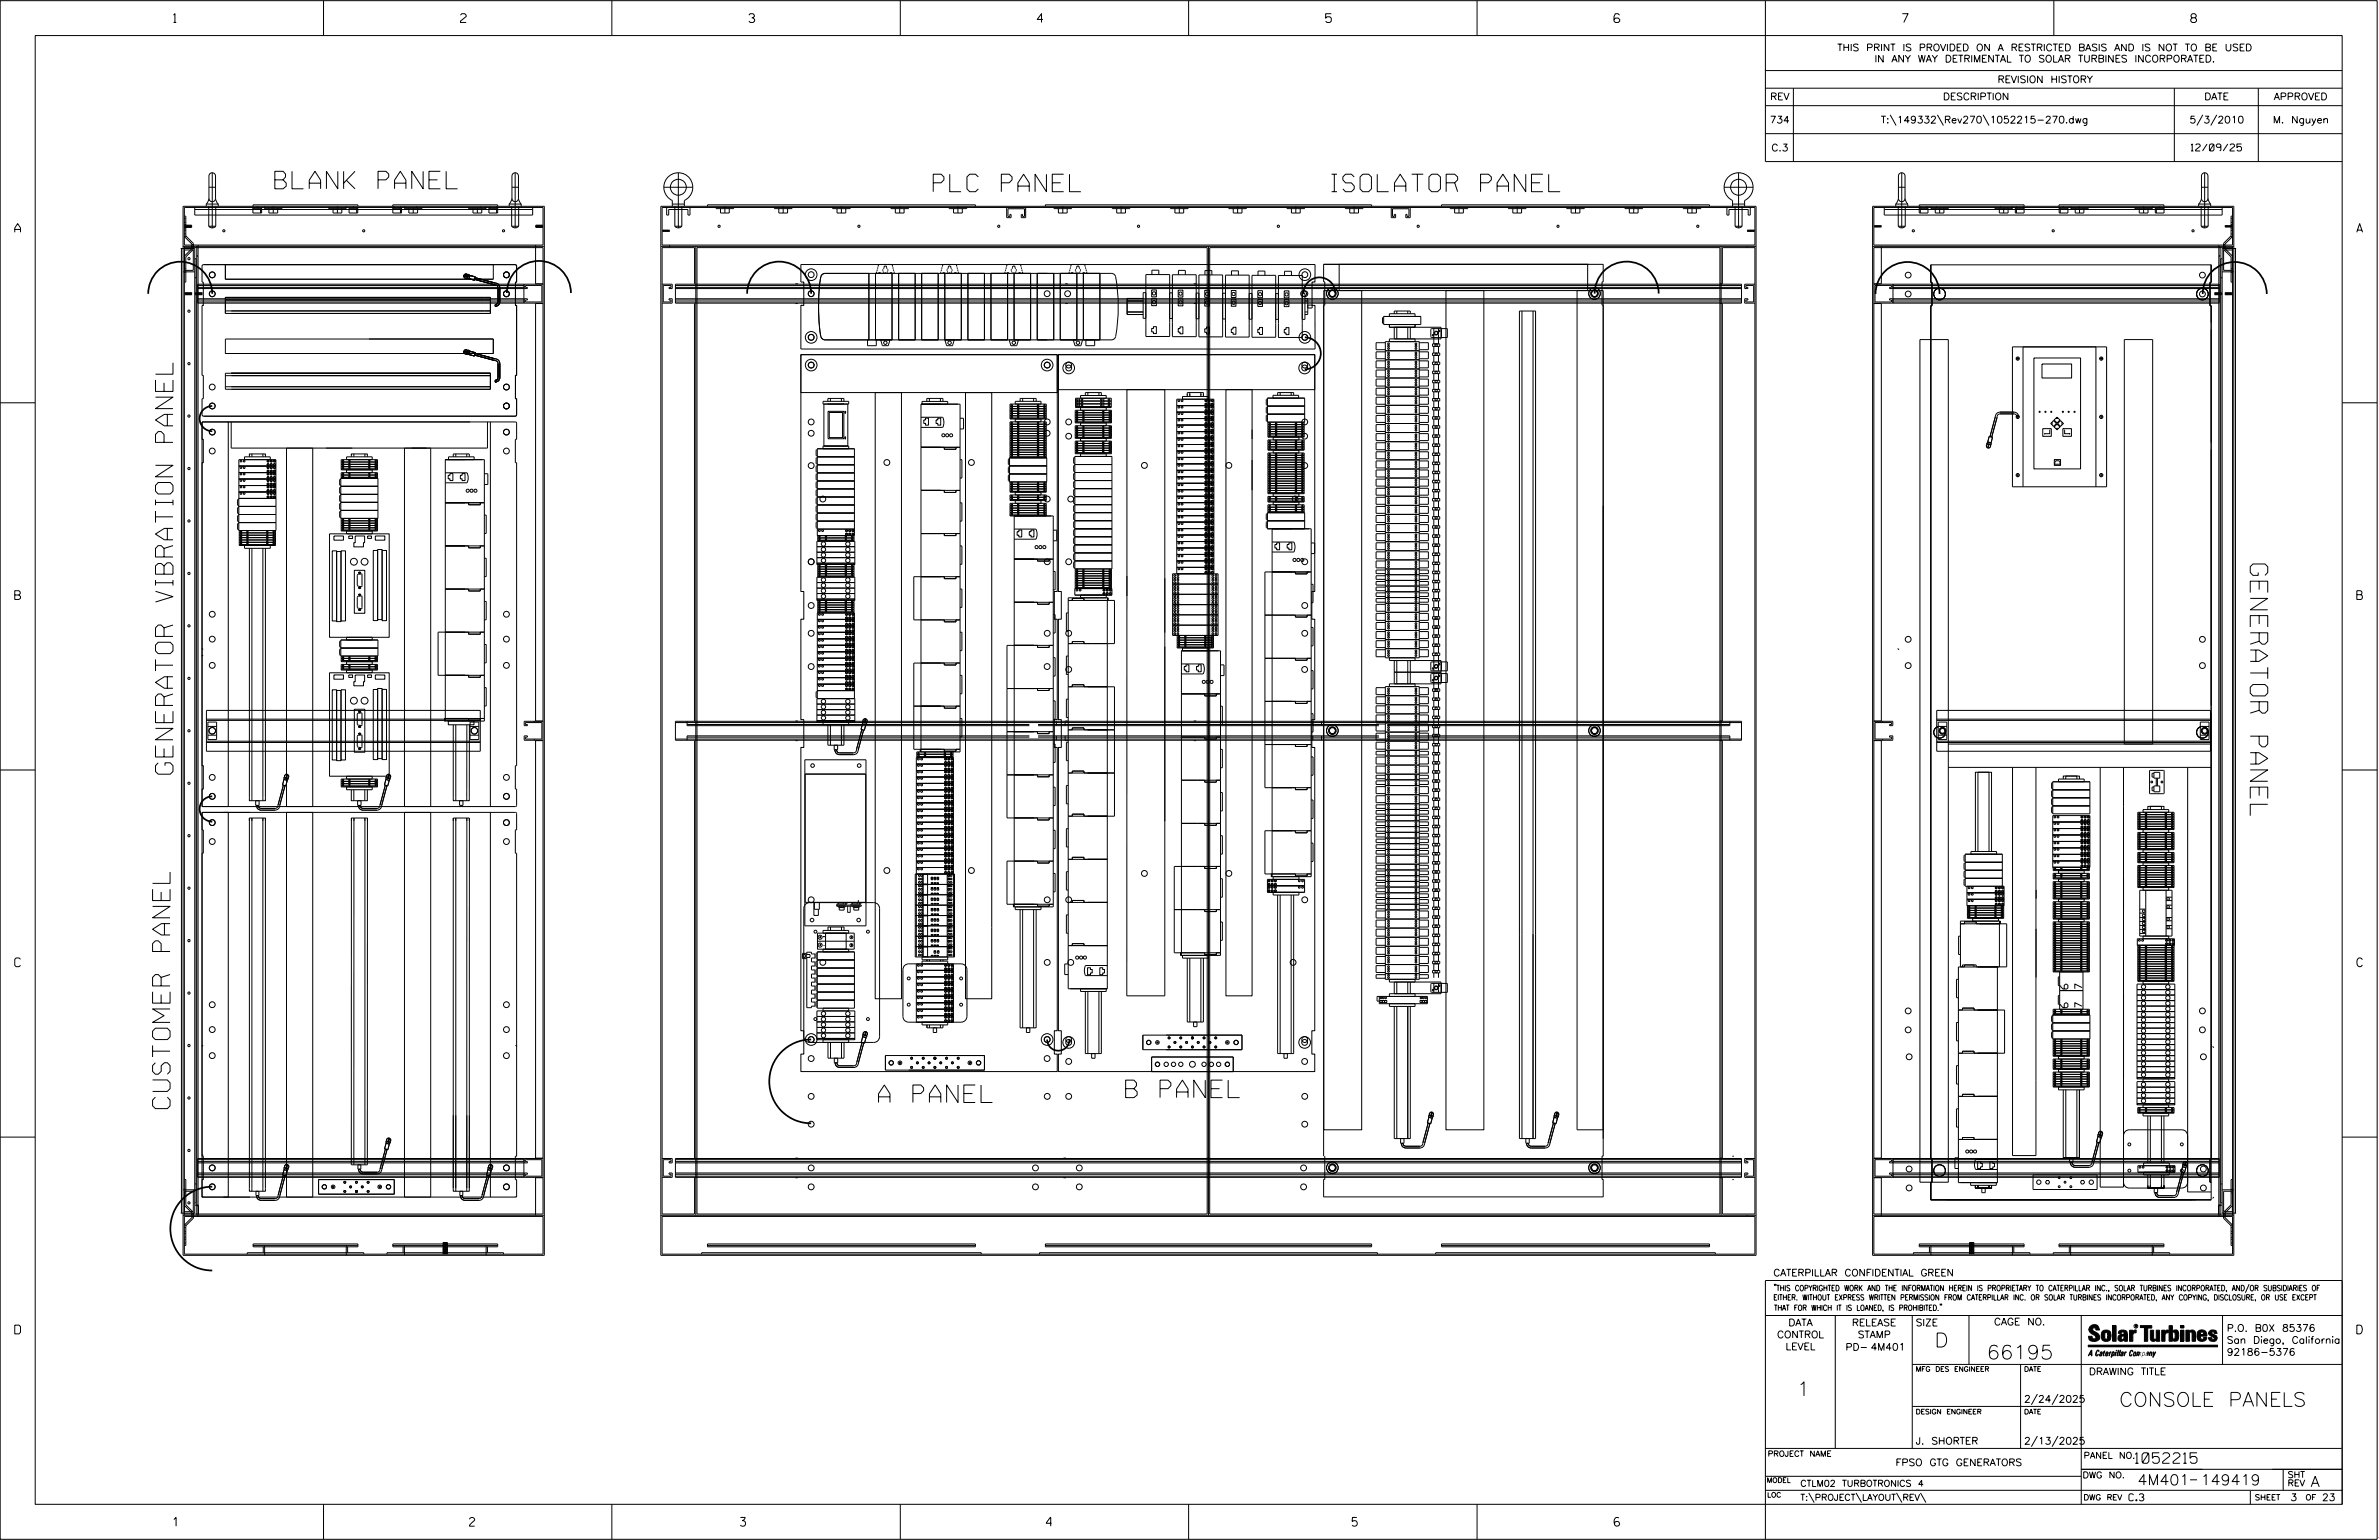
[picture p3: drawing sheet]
<svg xmlns="http://www.w3.org/2000/svg" width="864mm" height="559mm" viewBox="0 0 864 559" stroke-linecap="round" stroke-linejoin="round" font-family="sans-serif">
<defs><g id="words">
<g font-size="6.3">
<text x="99.8" y="68.5">BLANK PANEL</text>
<text x="338.8" y="69.6">PLC PANEL</text>
<text x="483.4" y="69.6">ISOLATOR PANEL</text>
<text x="816.9" y="204.6" transform="rotate(90 816.9 204.6)">GENERATOR PANEL</text>
<text x="62.8" y="280.9" transform="rotate(-90 62.8 280.9)">GENERATOR VIBRATION PANEL</text>
<text x="318.9" y="400.1">A PANEL</text>
<text x="408.6" y="398.3">B PANEL</text>
<text x="61.7" y="402.3" transform="rotate(-90 61.7 402.3)">CUSTOMER PANEL</text>
</g>
<g font-size="5.1">
<text x="702.3" y="488.8">D</text>
<text x="721.2" y="493.2">66195</text>
<text x="652.2" y="506.5">1</text>
<text x="769.3" y="510.3">CONSOLE PANELS</text>
</g>
<g font-size="3.8">
<text x="775.1" y="531">1052215</text>
<text x="775.9" y="538.9">4M401</text>
<text x="798.8" y="538.9">149419</text>
<text x="838.8" y="539.5">A</text>
</g>
<g font-size="3.2">
<text x="63" y="8.2">1</text>
<text x="167.2" y="8.2">2</text>
<text x="271.8" y="8.2">3</text>
<text x="376.5" y="8.2">4</text>
<text x="481.2" y="8.2">5</text>
<text x="690.6" y="8.2">7</text>
<text x="795.3" y="8.2">8</text>
<text x="5.4" y="84.3">A</text>
<text x="855.5" y="84.3">A</text>
<text x="5.4" y="217.5">B</text>
<text x="855.6" y="217.5">B</text>
<text x="5.4" y="350.8">C</text>
<text x="855.6" y="350.8">C</text>
<text x="5.4" y="484">D</text>
<text x="855.6" y="484">D</text>
<text x="62.8" y="553.8">1</text>
<text x="170.4" y="553.8">2</text>
<text x="268.8" y="553.8">3</text>
<text x="379.8" y="553.8">4</text>
<text x="490.8" y="553.8">5</text>
<text x="585.9" y="553.8">6</text>
</g>
<g font-size="2.6">
<text x="750.7" y="358.9" transform="rotate(-90 750.7 358.9)">6</text>
<text x="755.8" y="358.8" transform="rotate(-90 755.8 358.8)">7</text>
<text x="750.7" y="365.7" transform="rotate(-90 750.7 365.7)">6</text>
<text x="755.8" y="365.6" transform="rotate(-90 755.8 365.6)">7</text>
</g>
<g font-size="2.5">
<text x="666.9" y="18.5">THIS PRINT IS PROVIDED ON A RESTRICTED BASIS AND IS NOT TO BE USED</text>
<text x="680.5" y="22.6">IN ANY WAY DETRIMENTAL TO SOLAR TURBINES INCORPORATED.</text>
<text x="725.1" y="30">REVISION HISTORY</text>
<text x="642.6" y="36.3">REV</text>
<text x="705.3" y="36.3">DESCRIPTION</text>
<text x="800.2" y="36.3">DATE</text>
<text x="825.4" y="36.3">APPROVED</text>
<text x="642.4" y="44.7">734</text>
<text x="682.8" y="44.7">T:\149332\Rev270\1052215-270.dwg</text>
<text x="794.8" y="44.7">5/3/2010</text>
<text x="825.1" y="44.7">M. Nguyen</text>
<text x="643" y="54.8">C.3</text>
<text x="795.4" y="54.8">12/09/25</text>
<text x="643.8" y="463">CATERPILLAR CONFIDENTIAL GREEN</text>
<text x="645.1" y="485.5">CONTROL</text>
<text x="649.2" y="481.1">DATA</text>
<text x="672.3" y="481.1">RELEASE</text>
<text x="674.4" y="485.5">STAMP</text>
<text x="695.4" y="481.1">SIZE</text>
<text x="723.8" y="480.8">CAGE NO.</text>
<text x="808.4" y="483.1">P.O. B0X 85376</text>
<text x="648.2" y="489.8">LEVEL</text>
<text x="669.9" y="490">PD- 4M401</text>
<text x="808.4" y="487.5">San Diego, California</text>
<text x="808.4" y="491.8">92186-5376</text>
<text x="758.3" y="498.9">DRAWING TITLE</text>
<text x="734.8" y="508.9">2/24/2025</text>
<text x="695.4" y="524.1">J. SHORTER</text>
<text x="734.8" y="524.1">2/13/2025</text>
<text x="688.1" y="531.9">FPSO GTG GENERATORS</text>
<text x="772.8" y="544.6">C.3</text>
<text x="831.4" y="544.6">3</text>
<text x="842.9" y="544.6">23</text>
</g>
<g font-size="2.3">
<text x="756.4" y="529.2">PANEL NO.</text>
<text x="653.5" y="539.4">CTLM02 TURBOTRONICS 4</text>
<text x="756" y="536.3">DWG NO.</text>
<text x="830.4" y="539.3">REV</text>
<text x="830.4" y="536.2">SHT</text>
<text x="653.5" y="544.5">T:\PROJECT\LAYOUT\REV\</text>
</g>
<g font-size="2">
<text x="643.8" y="468.4">&quot;THIS COPYRIGHTED WORK AND THE INFORMATION HEREIN IS PROPRIETARY TO CATERPILLAR INC., SOLAR TURBINES INCORPORATED, AND/OR SUBSIDIARIES OF</text>
<text x="643.8" y="471.8">EITHER. WITHOUT EXPRESS WRITTEN PERMISSION FROM CATERPILLAR INC. OR SOLAR TURBINES INCORPORATED, ANY COPYING, DISCLOSURE, OR USE EXCEPT</text>
<text x="644" y="475.6">THAT FOR WHICH IT IS LOANED, IS PROHIBITED.&quot;</text>
<text x="641.7" y="528.5">PROJECT NAME</text>
<text x="756.3" y="544.3">DWG REV</text>
<text x="818.5" y="544.3">SHEET</text>
<text x="836.9" y="544.3">OF</text>
</g>
<g font-size="1.8">
<text x="695.4" y="497.6">MFG DES ENGINEER</text>
<text x="734.8" y="497.6">DATE</text>
<text x="695.4" y="513.1">DESIGN ENGINEER</text>
<text x="734.8" y="513.1">DATE</text>
<text x="641.3" y="538">MODEL</text>
<text x="641.5" y="543.3">LOC</text>
</g>
<text font-size=".9" x="775.1" y="481.7">R</text>
<g font-size=".5">
<text x="297.6" y="340.3">2</text>
<text x="298.9" y="339.6" transform="rotate(90 298.9 339.6)">+</text>
<text x="308.9" y="340.4">1</text>
<text x="297.6" y="343.2">4</text>
<text x="298.9" y="343.3">-</text>
<text x="308.9" y="343.2">3</text>
</g>
</g></defs>
<g fill="none" stroke="#000" stroke-width=".36">
<path d="M.1 .2h862.8v558.4h-862.8zM12.8 12.9h837.4v533h-837.4zM117.4 .2v12.7M222.1 .2v12.7M326.8 .2v12.7M431.5 .2v12.7M536.2 .2v12.7M587.9 5.5l-.5-.5h-1l-.5 1v1.7l.5 .4h1l.6-.4v-.6l-.6-.5h-1l-.5 .5M640.9 .2v58.4h209.3M745.6 .2v12.7M640.9 25.6h209.3M640.9 32h209.3"/>
<path d="M640.9 38.3h209.3M651 32v26.6M789.3 32v26.6M819.8 32v26.6M640.9 48.5h209.3M686.2 41.7l2.1 3.8M703.3 41.7l2.2 3.8M719.9 41.7l2.1 3.8M799.6 41.7l-2.1 3.8M804.7 41.7l-2.2 3.8M66.5 74.9h131.1v380.6h-131.1zM66.9 75.3h130.2v13.6h-130.2z"/>
<path d="M66.9 78.4h.6v7.4h-.6l2.8 2.7v1.7l-2.8 2.8M66.9 79.3h.6M70.7 75.3v2.7h122.7v-2.7M70.7 76h122.7M74.9 74h4.3M74.9 74v.9M75.8 74.9v7.2M75.8 72l-.4 1.3-.5 .7M75.8 72a1.2 1.2 0 0 0 1.2 1.2 1.2 1.2 0 0 0 1.2-1.2M75.8 72v-8.1a1.2 1.2 0 0 1 1.2-1.2 1.2 1.2 0 0 1 1.2 1.2v8.1M75.8 67.9h2.4M77 62.7v20"/>
<path d="M78.2 72l.5 1.3 .5 .7M78.3 74.9v7.2M79.2 74v.9M91.8 75.7h3.2M91.8 75.3v2h3.2v-2M91.9 74.9v-.6h38v.6M93.5 74.9v.4M94.6 75.7v1.6M96.1 74.9l-.1 .8h6.4v-.4M97.6 75.7v1.6h3.2v-1.6M99.2 75.7v1.6M99.2 74.9v.4"/>
<path d="M120.9 75.7v1.6h3.2v-1.6M122.5 75.7v1.6M122.5 74.9v.4M125.7 74.9v.8h-6.4v-.4M126.7 75.7h3.2M126.7 75.3v2h3.2v-2M128.3 74.9v.4M129.5 75.7v1.6M142.6 74.9v-.6h38.1v.6M142.6 75.7h3.2M142.6 75.3v2h3.2v-2M143 74.9v.4"/>
<path d="M145.4 74.9v.4M145.4 75.7v1.6M146.8 74.9v.8h6.4v-.4M148.4 75.7v1.6h3.2v-1.6M150 75.7v1.6M151.2 74.9v.4M171.7 75.7v1.6h3.2v-1.6M173.3 75.7v1.6M174.4 74.9v.4M176.5 74.9v.8h-6.4v-.4M177.5 75.7h3.2M177.5 75.3v2h3.2v-2"/>
<path d="M177.9 74.9v.4M180.3 74.9v.4M180.3 75.7v1.6M184.8 74h4.4M184.8 74v.9M185.7 74.9v7.2M185.8 72a1.18 1.18 0 0 0 1.2 1.2 1.18 1.18 0 0 0 1.2-1.2M185.8 72v-8.1a1.18 1.18 0 0 1 1.2-1.2 1.18 1.18 0 0 1 1.2 1.2v8.1M185.8 67.9h2.4M185.8 72l-.4 1.3-.6 .7M187 62.7v20M188.2 72l1 2"/>
<path d="M188.3 74.9v7.2M189.2 74v.9M239.9 74.9h397.6v380.6h-397.6zM240.3 75.3h396.7v13.6h-396.7zM241 67.9h10.5M242 75.3v2.7h.7v-2h7v2h.8v-2.7M244.1 74.9v-2.2a5.3 5.3 0 0 1-2-8 5.3 5.3 0 0 1 8.3 0 5.3 5.3 0 0 1-2 8v2.2M244.1 74h4.3M245 74.9v7.2M246.2 62.7v20M247.5 74.9v7.2M256.8 74.9v-.6h97.3v.6"/>
<path d="M260 75.3v.4h6.3v-.4M261.5 75.7v1.6h3.2v-1.6M263.1 74.9v.4M263.1 75.7v1.6M281.1 75.3v.4h6.4v-.4M282.7 75.7v1.6h3.2v-1.6M284.3 74.9v.4M284.3 75.7v1.6M302.3 75.3v.4h6.3v-.4M303.8 75.7v1.6h3.2v-1.6M305.4 74.9v.4M305.4 75.7v1.6"/>
<path d="M323.4 75.3v.4h6.4v-.4M325 75.7v1.6h3.2v-1.6M326.6 74.9v.4M326.6 75.7v1.6M344.6 75.3v.4h6.3v-.4M346.1 75.7v1.6h3.2v-1.6M347.7 74.9v.4M347.7 75.7v1.6M365.4 75.3v3.7h1.6v-1.2h-.4v.7h-.7v-2.8h6v2.8h-.7v-.7h-.5v1.2h1.6v-3.7M379.4 74.3h118.5v.6M379.5 74.3v.6M382.6 75.3v.4h6.4v-.4"/>
<path d="M384.2 75.7v1.6h3.2v-1.6M385.8 74.9v.4M385.8 75.7v1.6M403.8 75.3v.4h6.3v-.4M405.4 75.7v1.6h3.2v-1.6M407 74.9v.4M407 75.7v1.6M424.9 75.3v.4h6.4v-.4M426.5 75.7v1.6h3.2v-1.6M428.1 74.9v.4M428.1 75.7v1.6M446.1 75.3v.4h6.3v-.4"/>
<path d="M447.7 75.7v1.6h3.1v-1.6M449.3 74.9v.4M449.3 75.7v1.6M467.2 75.3v.4h6.4v-.4M468.8 75.7v1.6h3.2v-1.6M470.4 74.9v.4M470.4 75.7v1.6M488.4 75.3v.4h6.3v-.4M490 75.7v1.6h3.1v-1.6M491.6 74.9v.4M491.6 75.7v1.6M505 75.3v3.7h1.6v-1.2h-.4v.7h-.7v-2.8h6v2.8h-.7v-.7h-.5v1.2h1.6v-3.7"/>
<path d="M523.3 74.9v-.6h97.3v.6M526.5 75.3v.4h6.3v-.4M528 75.7v1.6h3.2v-1.6M529.6 74.9v.4M529.6 75.7v1.6M547.6 75.3v.4h6.3v-.4M549.2 75.7v1.6h3.1v-1.6M550.8 74.9v.4M550.8 75.7v1.6M568.7 75.3v.4h6.4v-.4M570.3 75.7v1.6h3.2v-1.6M571.9 74.9v.4"/>
<path d="M571.9 75.7v1.6M589.9 75.3v.4h6.3v-.4M591.5 75.7v1.6h3.1v-1.6M593.1 74.9v.4M593.1 75.7v1.6M611 75.3v.4h6.4v-.4M612.6 75.7v1.6h3.2v-1.6M614.2 74.9v.4M614.2 75.7v1.6M625.9 67.9h10.5M626.9 75.3v2.7h.7v-2h7v2h.8v-2.7M628.9 74.9v-2.2a5.3 5.3 0 0 1-1.9-8 5.3 5.3 0 0 1 8.3 0 5.3 5.3 0 0 1-2 8v2.2"/>
<path d="M628.9 74h4.4M629.8 74.9v7.2M631.1 62.7v20M632.4 74.9v7.2M679.8 74.9h131.1v380.6h-131.1zM680.2 75.3h130.2v13.6h-130.2zM684 76h122.7M684 75.3v2.7h122.7v-2.7M688.2 74h4.3M688.2 74v.9M689.1 74.9v7.2M689.2 72l-1 2"/>
<path d="M689.2 72a1.2 1.2 0 0 0 1.2 1.2 1.2 1.2 0 0 0 1.2-1.2M689.2 72v-8.1a1.2 1.2 0 0 1 1.2-1.2 1.2 1.2 0 0 1 1.2 1.2v8.1M689.2 67.9h2.4M690.4 62.7v20M691.6 72l.4 1.3 .5 .7M691.6 74.9v7.2M692.5 74v.9M696.7 74.9v-.6h38.1v.6M696.7 75.7h3.2M696.7 75.3v2h3.2v-2M697.1 74.9v.4M697.1 75.7v1.6"/>
<path d="M699.5 74.9v.4M700.9 74.9v.8h6.3v-.4M702.5 75.7v1.6h3.2v-1.6M702.9 74.9v.4M704.1 75.7v1.6M725.8 75.7v1.6h3.1v-1.6M726.2 74.9v.4M727.4 75.7v1.6M730.5 74.9v.8h-6.3v-.4M731.6 75.7h3.2M731.6 75.3v2h3.2v-2M732 74.9v.4"/>
<path d="M732 75.7v1.6M734.4 74.9v.4M747.4 74.9v-.6h38.1v.6M747.5 75.7h3.2M747.5 75.3v2h3.2v-2M747.9 75.7v1.6M749 74.9v.4M751.7 74.9v.8h6.3v-.4M753.3 75.7v1.6h3.2v-1.6M754.8 74.9v.4M754.9 75.7v1.6M776.6 75.7v1.6h3.1v-1.6"/>
<path d="M778.1 74.9v.4M778.2 75.7v1.6M781.3 74.9v.8h-6.3v-.4M782.4 75.7h3.2M782.4 75.3v2h3.2v-2M782.8 75.7v1.6M783.9 74.9v.4M798.1 74h4.4M798.1 74v.9M799 74.9v7.2M799.1 72l-.4 1.3-.6 .7M799.1 72a1.18 1.18 0 0 0 1.2 1.2 1.18 1.18 0 0 0 1.2-1.2"/>
<path d="M799.1 72v-8.1a1.18 1.18 0 0 1 1.2-1.2 1.18 1.18 0 0 1 1.2 1.2v8.1M799.1 67.9h2.4M800.3 62.7v20M801.5 72l1 2M801.6 74.9v7.2M802.5 74v.9M809.9 79.3h.5M810.4 78.4h-.5v7.4h.5l-2.7 2.7v1.7l2.7 2.8M65.6 90.2h5.1v350h-5.1M65.9 90.2v350M66.5 89.4h131.1M66.5 98.6h4.2"/>
<path d="M66.9 89.9h130.2v350.6h-130.2M66.9 89.4v351.6M66.9 81.7h2.7v.8h-2.7M66.9 82.1h2.7M66.9 98.8h.6M66.9 97.5h.6M66.9 84.9h.6M66.9 83.6h.6M66.9 82.8h.6M66.9 80.6h.6M66.9 81.5h.6M67 90.7h3.2v7.4h-3.2z"/>
<path d="M67.2 81.7v.8M67.5 85.6l2.7 2.7v2.2l-2.7 2.7v9.2h-.6M67.7 81.7v.8M67.9 81.7v.8M68.1 81.7v.8M68.3 81.7v.8M68.5 81.7v.8M68.7 81.7v.8M68.9 81.7v.8M69.1 81.7v.8M69.4 81.7v.8M69.6 88.9v1"/>
<path d="M69.7 90.1h.5M69.7 88.7h.5M70.7 93.9h.5M71.2 93.9v342.6M71.4 89.4v351.6M71.4 92.9h.5M71.9 88.9v352.5M75.8 82.1a1.64 1.64 0 0 0 2.5 0M75.8 82.1h2.5M168.5 99.9l1.4 .4M169.8 99.6l.9 .4M170.6 99.9l2 .6-.3 1.2-2-.6z"/>
<path d="M179.1 96v5.3h-97.3v-5.3M185.7 82.1a1.64 1.64 0 0 0 2.6 0M185.7 82.1h2.6M194.4 88.9v14.1h2.7M194.5 82.1h2.6M194.7 81.7v.8M194.9 81.7v.8M195.1 81.7v.8M195.3 81.7v.8M195.5 81.7v.8M195.8 81.7v.8M196 81.7v.8"/>
<path d="M196.2 81.7v.8M196.4 81.7v.8M196.6 81.7v.8M196.8 81.7v.8M197.1 81.7h-2.6v.8h2.6M239.9 89.4h397.6M240.3 83.7h2.7M240.7 83.4v.7M240.9 83.4v.7M241.1 83.4v.7M241.3 83.4v.7M241.5 83.4v.7"/>
<path d="M241.7 83.4v.7M241.9 83.4v.7M242.1 83.4v.7M242.3 83.4v.7M242.5 83.4v.7M242.7 83.4v.7M243 83.4v.7M243.1 88.9v1M245 82.1a1.64 1.64 0 0 0 2.5 0M245 82.1h2.5M252.6 89.4v351.6M253 89.9h185.2v350.6h-185.2z"/>
<path d="M290.7 96h186.7l-.1 6.3h-1v8.5h1l.1 15.8h-186.7v-15.8h1.1v-8.5h-1.1zM315.4 99.2v24.1M317.8 99.2v24.1M317.8 99.2h6v24.1h-6zM318.3 98.5l-.2 .7M318.5 97.8l-.2 .5M318.7 97l-.1 .5M318.9 99.2l.4-.3 .4 .3M319.7 96h-.7l-.3 .8M319.9 96h.6M320.6 98.5l.3 .4M320.6 97.7l-.1 .5"/>
<path d="M320.7 96h.6M321.1 99h.6M321.5 96h.6M322.1 97.5l-.3-.8-.4-.2-.4 .2-.3 .8M322.2 97.7l.1 .5M322.2 98.5l-.3 .4M322.3 96h.6M323.1 99.2l.4-.3 .4 .3M323.1 96h.7l.3 .8M323.8 99.2v24.1M324.1 97l.1 .5M324.3 97.8l.1 .5"/>
<path d="M324.5 98.5l.2 .7M326.2 99.2v24.1M326.2 99.2h6v24.1h-6zM332.2 99.2v24.1M334.6 99.2h6v24.1h-6zM334.6 99.2v24.1M340.6 99.2v24.1M341.6 98.6l-.2 .6M341.8 97.8l-.1 .5M342 97l-.2 .5M342.2 99.2l.4-.3 .4 .3M343 96h-.7l-.2 .8"/>
<path d="M343 99.2v24.1M343 99.2h6v24.1h-6zM343.3 96h.5M343.9 98.5l.3 .4M343.9 97.7l-.1 .5M344 96h.6M344.5 99h.4M344.8 96h.6M345.4 97.5l-.3-.8-.4-.2-.4 .2-.3 .8M345.5 98.5l-.3 .4M345.5 97.7l.1 .5M345.6 96h.5"/>
<path d="M346.4 99.2l.4-.3 .4 .3M346.4 96h.7l.2 .8M347.4 97l.2 .5M347.6 97.8l.2 .5M347.8 98.6l.2 .6M349 99.2v24.1M351.4 99.2v24.1M351.4 99.2h6v24.1h-6zM357.4 99.2v24.1M359.7 99.2v24.1M359.7 99.2h6.1v24.1h-6.1zM364.9 98.6l-.2 .6"/>
<path d="M365.1 97.8l-.2 .5M365.3 97l-.1 .5M365.5 99.2l.4-.3 .4 .3M365.8 99.2v24.1M366.3 96h-.7l-.2 .8M366.5 96h.6M367.2 98.5l.3 .4M367.2 97.7l-.1 .5M367.3 96h.6M367.7 99h.6M368.1 99.2h6v24.1h-6zM368.1 96h.6"/>
<path d="M368.1 99.2v24.1M368.7 97.5l-.3-.8-.4-.2-.4 .2-.3 .8M368.8 98.5l-.3 .4M368.8 97.7l.1 .5M368.9 96h.6M369.7 96h.7l.3 .8M369.7 99.2l.4-.3 .5 .3M370.7 97l.1 .5M370.9 97.8l.2 .5M371.1 98.6l.2 .6M374.1 99.2v24.1M376.5 99.2h6v24.1h-6z"/>
<path d="M376.5 99.2v24.1M382.5 99.2v24.1M384.9 99.2h6v24.1h-6zM384.9 99.2v24.1M388.2 98.6l-.2 .6M388.4 97.8l-.1 .5M388.6 97l-.1 .5M388.8 99.2l.4-.3 .4 .3M389.6 96h-.7l-.2 .8M389.9 96h.5M390.5 98.5l.3 .4M390.5 97.7l-.1 .5"/>
<path d="M390.7 96h.5M390.9 99.2v24.1M391.1 99h.5M391.4 96h.6M392 97.5l-.3-.8-.4-.2-.4 .2-.3 .8M392.1 98.5l-.3 .4M392.1 97.7l.1 .5M392.3 96h.5M393 99.2l.4-.3 .4 .3M393 96h.7l.2 .8M393.3 99.2v24.1M393.3 99.2h6v24.1h-6z"/>
<path d="M394 97l.2 .5M394.2 97.8l.2 .5M394.4 98.6l.2 .6M399.3 99.2v24.1M403.4 99.2l.9 .2 .5 .6a57.6 57.6 0 0 1 0 22.5l-.5 .6-.9 .2M403.5 99.2l-104.4 .1a3.3 3.3 0 0 0-1.5 3.4 68.1 68.1 0 0 0 .5 19.8l.6 .6 .8 .2h104M418.1 99.6v-1.6h2.6v1.6M427.8 99.7v-1.6h2.5v1.6M437.4 99.8v-1.6h2.5v1.6M438.7 89.4v351.6M439.1 89.9h185.2v350.6h-185.2zM447 99.8v-1.5h2.5v1.5"/>
<path d="M456.7 99.9v-1.5h2.5v1.5M466.3 100v-1.6h2.5v1.6M486.1 95.9v9.5h95.9v314.1h-.4v8.5h.4v6.3h-101.5v-6.3h.4v-8.5M576.3 95.9v9.5M624.8 89.4v351.6M629.8 82.1a1.64 1.64 0 0 0 2.6 0M629.8 82.1h2.6M634.3 89.4v.5M634.4 83.4v.7M634.4 83.7h2.6M634.6 83.4v.7M634.8 83.4v.7"/>
<path d="M635 83.4v.7M635.2 83.4v.7M635.5 83.4v.7M635.7 83.4v.7M635.9 83.4v.7M636.1 83.4v.7M636.3 83.4v.7M636.5 83.4v.7M636.7 83.4v.7M679.8 89.4h131.1M680.2 82.1h2.7M680.5 81.7v.8"/>
<path d="M680.8 81.7v.8M681 81.7v.8M681.2 81.7v.8M681.4 81.7v.8M681.6 81.7v.8M681.8 81.7v.8M682 81.7v.8M682.2 81.7v.8M682.4 81.7v.8M682.7 81.7v.8M682.9 81.7v.8M682.9 89.4v13.6h-2.7"/>
<path d="M689.1 82.1a1.64 1.64 0 0 0 2.5 0M689.1 82.1h2.5M799 82.1a1.64 1.64 0 0 0 2.6 0M799 82.1h2.6M805.5 88.9v352.5M805.5 92.9h.4M805.9 89.4v351.6M806.7 93.9h-.5v342.6h.5M806.7 98.6h4.2M807.2 90.1h.5M807.2 88.7h.5M807.2 90.7h3.2v7.4h-3.2z"/>
<path d="M807.8 82.1h2.6M807.8 81.7v.8M808 81.7v.8M808.2 81.7v.8M808.4 81.7v.8M808.6 81.7v.8M808.8 81.7v.8M809.1 81.7v.8M809.3 81.7v.8M809.5 81.7v.8M809.7 81.7v.8M809.9 85.6l-2.7 2.7v2.2l2.7 2.7v9.2h.5"/>
<path d="M809.9 98.8h.5M809.9 97.5h.5M809.9 84.9h.5M809.9 83.6h.5M809.9 82.8h.5M809.9 80.6h.5M809.9 81.5h.5M810.1 81.7v.8M810.4 89.9h-130.2v350.6h130.2M810.4 89.4v351.6M811.5 90.2v350M811.7 90.2h-5v350h5"/>
<path d="M66.9 106.6h2.7M67.2 106v1.1M67.5 106v1.1M67.7 106v1.1M67.9 106v1.1M68.1 106v1.1M68.3 106v1.1M68.5 106v1.1M68.7 106v1.1M68.9 106v1.1M69.1 106v1.1M69.4 106v1.1"/>
<path d="M69.6 106v1.1M70.7 106.6h2.6M70.7 100.8h.5M71 106v1.1M71.2 106v1.1M71.6 106v1.1M71.8 103.1h118.4v6.9h-118.4zM71.8 108.4h118.4M71.8 104.7h118.4M71.8 109.6h118.4M71.8 108.9h118.4M71.8 103.6h118.4"/>
<path d="M71.8 104.3h118.4M72.1 106v1.1M72.3 106v1.1M72.5 106v1.1M72.7 106v1.1M72.9 106v1.1M73.1 106v1.1M73.3 106v1.1M81.8 107.9h96.2v5.8h-96.2zM81.8 112.8h96.2M81.8 108.8h96.2M168.4 100.1l1.5 .4"/>
<path d="M169.4 101.1l1 .1M172.5 100.8l7.2 1.9a1.69 1.69 0 0 1 1.7 1.7v5.1a1.75 1.75 0 0 1-1.7 1.7v-.7l.7-.2 .4-.8v-5.1l-.2-.6-.5-.4-7.7-2M187.1 110.8h.4v25.4h-.4v8.5h.4v5.8l-.2 .4-113.4 .1-.5-.2-.1-6.1h.5v-8.5h-.5v-25.4h.5v-8.4h-.5v-5.8l.3-.5 113.4-.1 .5 .6v5.8h-.4v8.4M197.1 110.1h-2.7v151.5h2.7M197.1 103.1h-6.8v1.6h1.2v-.4h-.8v-.7h6v6h-6v-.7h.8v-.5h-1.2v1.6h6.8M240.3 103.1h3.7v1.6h-1.1v-.4h.7v-.7h-2.8v6h2.8v-.7h-.7v-.5h1.1v1.6h-3.7M245.2 103.1h387v6.9h-387zM245.2 108.4h387M245.2 104.7h387M245.2 109.6h387M245.2 108.9h387M245.2 103.6h387"/>
<path d="M245.2 104.3h387M252.1 110.1v151.5M252.1 103v-13.1h-11.8v350.6h11.8v-13.1M288.7 110.1h.9M288.7 103h.9M290.8 110.8h.4M386.7 110.1h.9M386.7 103h.9M409.2 109.2h5.8M409.2 113.2h5.8M415 108.3h-5.8v5.8h5.8M416 110.8v-11.2h8.6v11.2"/>
<path d="M416 115.5h-1v-9.3h1v15.9h8.6v-15.8h1v15.9h8.6v-15.9h1v15.9h8.6v-15.8h1.1v15.9h8.6v-15.8h1v15.9h8.6v-15.9h1v15.9h8.6v-15.9h1v9.4h-1M418.1 108.4h1.7v2.5h-1.7zM418.1 105.2h1.7v2.5h-1.7zM418.7 118.5h1.1v2.5h-1.1v-.6h-.6v-1.2h.6zM424.6 115.6h1M425.6 110.9v-11.2h8.6v11.2M427.7 108.4h1.7v2.6h-1.7zM427.7 105.3h1.7v2.5h-1.7zM428.3 118.6h1.1v2.5h-1.1v-.6h-.6v-1.3h.6zM433.4 110.1h.8M433.4 103h.8M434.2 115.7h1"/>
<path d="M435.2 111v-11.2h8.6v11.2M437.3 108.5h1.7v2.6h-1.7zM437.3 105.3h1.7v2.6h-1.7zM438 118.7h1v2.5h-1v-.6h-.7v-1.3h.7zM443.8 115.7h1.1M444.9 111.1v-11.3h8.6v11.3M447 108.6h1.7v2.5h-1.7zM447 105.4h1.7v2.6h-1.7zM447.6 118.7h1.1v2.6h-1.1v-.6h-.6v-1.3h.6zM453.5 115.8h1M454.5 111.2v-11.3h8.6v11.3M456.6 108.7h1.7v2.5h-1.7z"/>
<path d="M456.6 105.5h1.7v2.5h-1.7zM457.2 118.8h1.1v2.6h-1.1v-.7h-.6v-1.2h.6zM463.1 115.9h1M464.1 111.2v-11.2h8.6v11.2M466.2 108.7h1.7v2.6h-1.7zM466.2 105.6h1.7v2.5h-1.7zM466.8 118.9h1.1v2.5h-1.1v-.6h-.6v-1.3h.6zM473.7 109.2h1M473.7 108.3h1v5.8h-1M473.7 113.2h1M474.7 110.7h1.6v1.1h-1.6M480.6 105.4h13.7v304.6h-13.7z"/>
<path d="M482.5 105.7l.3 .2M482.5 105.7l.2 .2M483 105.4h1.3l.6 1.1-.6 1.1h-1.3l-.6-1.1zM502.3 115.3h-.4v2h.4M502.3 114.8h13.5v3h-13.5zM504.4 117.8v.9h18.7v4.3h-18.7v1M506.1 113.8v-.9h5.9v.9M506.1 118.7v4.3M507 112.9v.9M507 118.7v4.3M511 112.9v.9M511 118.7v4.3"/>
<path d="M512 118.7v4.3M513.7 114.8v-1h-9.3v1M513.7 117.8v.9M519.6 119.3l5.8-.1v3.3l-5.8-.1zM520.5 119.2v5.6M522.2 119.2v5.6M522.9 119.2l.4 .4v2.5l-.4 .4M524.9 105.4h13.8v304.6h-13.8zM551.6 112.9h5.8v300.2h-5.8zM552.5 112.9v300.2M556.5 112.9v300.2M572.5 105.4v304.6h9.5"/>
<path d="M579.4 105.4l.7 1.1-.7 1.1h-1.2l-.6-1.1 .6-1.1M580 105.7l-.2 .2M582 110.7h-.4v-8.4h.4v-6.4h-101.5v6.4h.4v8.4h-.4v308.8M624.3 110.1h.9v151.5h-.9M624.3 103h.9v-13.1h11.8v350.6h-11.8v-13.1h-.9M637 103.1h-3.7v1.6h1.2v-.4h-.7v-.7h2.8v6h-2.8v-.7h.7v-.5h-1.2v1.6h3.7M680.2 110.1h2.7v151.5h-2.7M680.2 103.1h125.4v6.9h-125.4M687.1 103.1v1.6M687.1 108.4v1.6M687.2 109.6h118.4M687.2 108.9h118.4"/>
<path d="M687.2 103.6h118.4M687.2 104.3h118.4M687.2 103.1v6.9M804 106.6h2.7M804 106v1.1M804.2 106v1.1M804.4 106v1.1M804.7 106v1.1M804.9 106v1.1M805.1 106v1.1M805.3 106v1.1M805.5 106v1.1"/>
<path d="M805.6 104.7h-119.7v-.4h.7v-.7h-6v6h6v-.7h-.7v-.5h119.7M805.7 106v1.1M806.2 100.8h.5M806.3 106v1.1M807.8 106.6h2.6M807.8 106v1.1M808 106v1.1M808.2 106v1.1M808.4 106v1.1M808.6 106v1.1M808.8 106v1.1M809.1 106v1.1"/>
<path d="M809.3 106v1.1M809.5 106v1.1M809.7 106v1.1M809.9 106v1.1M810.1 106v1.1M81.8 123h97.3v5.3h-97.3zM81.8 135.4h96.2v5.9h-96.2zM81.8 136.3h96.2M168.4 127.6l1.5 .4M168.5 127.4l1.4 .4M169.4 128.6l1 .1M169.8 127.1l.9 .4"/>
<path d="M170.6 127.5l2 .5-.3 1.2-2-.5zM172.5 128.3l7.2 1.9a1.69 1.69 0 0 1 1.7 1.7v5a1.75 1.75 0 0 1-1.7 1.7v-.6l.7-.2 .4-.9v-5l-.2-.6-.5-.4-7.7-2M290.7 128.7h93.1v85.9h-1.1v10.1h1.1v36.4h-1.1v10.1h1.1v102.8h-1.1v8.5h1.1v6.3h-93.1v-6.3h1.1v-8.5h-1.1v-102.8h1.1v-10.1h-1.1v-36.4h1.1v-10.1h-1.1zM290.7 128.7h93.1v13.8h-93.1zM318.1 123.3v2.1h-3.2v-2.1M319.7 123.3l.6 2.1h2.1l.7-2.1M343 123.3l.6 2.1h2.2l.6-2.1M366.3 123.3l.7 2.1h2.1l.6-2.1M384.2 128.7h93.1v85.9h-1.1v10.1h1.1v36.4h-1.1v10.1h1.1v102.8h-1.1v8.5h1.1v6.3h-93.1v-6.3h1.1v-8.5h-1.1v-102.8h1.1v-10.1h-1.1v-36.4h1.1v-10.1h-1.1zM384.2 128.7h93.1v12.7h-93.1zM389.6 123.3l.6 2.1h2.2l.6-2.1M397.4 123.3v2.1h-3.2v-2.1"/>
<path d="M502.9 127.7h-3.4v2.5h3.4M502.9 124h12.3v114.7h-12.3zM502.9 124.4h-3.4v2.5h3.4M502.9 131h-3.4v2.5h3.4M502.9 134.3h-3.4v2.5h3.4M502.9 137.5h-3.4v2.6h3.4M502.9 130.6h12.3M502.9 127.3h12.3M502.9 137.2h12.3M502.9 133.9h12.3M513.7 123v1M515.2 130.3h.1"/>
<path d="M515.2 127.5h.1M515.2 137.4h.1M515.2 133.6h.1M515.2 130.8h.1M515.2 136.9h.1M515.2 134.1h.1M515.2 127h.1M515.2 124.2h.1M515.2 127.7h3.3v2.5h-3.3M515.2 124.4h3.3v2.5h-3.3M515.2 131h3.3v2.5h-3.3M515.2 134.3h3.3v2.5h-3.3"/>
<path d="M515.2 137.5h3.3v2.6h-3.3M520 128.1h2.6v.9h-2.6zM520 131.4h2.6v.9h-2.6zM520 134.7h2.6v.9h-2.6zM520 138h2.6v.9h-2.6zM520 124.8h2.6v.9h-2.6zM520.5 125.7v2.4M520.5 129v2.4M520.5 132.3v2.4M520.5 135.6v2.4M520.5 138.9v2.4M522.2 125.7v2.4"/>
<path d="M522.2 129v2.4M522.2 132.3v2.4M522.2 135.6v2.4M522.2 138.9v2.4M696.9 123.2h10.3v305.8h-10.3zM730.5 125.9h34.2v50.7h-34.2zM731.9 130.1h1.1M732.5 129.5v1.2M734.4 125.9v50.7M738.3 129.9h17v40.2h-17zM741.3 132.1h10.7v5.1h-10.7zM760.8 125.9v50.7"/>
<path d="M762.2 130.1h1.2M762.8 129.5v1.2M.1 146.2h12.7M73.3 153.1h9.6v139.6h-9.6zM73.4 153.3l.4-.2h113.3l.4 .2v6.1h-.4v8.5h.4v109.9h-.4v8.5h.4v5.9l-.2 .4-113.5 .1-.4-.2-.1-6.2h.5v-8.5h-.5v-109.9h.5v-8.5h-.5zM81.8 140.3h96.2M83.9 153.1v9.5h93.1v-9.5M178 153.1v139.6M298.8 145.6h9.3v1h-9.3zM299.1 146.6v15.3M300.5 145.6v-1h5.9v1M300.6 149.3h5.7v9.9h-5.7z"/>
<path d="M300.7 146.4v.2M301 149.7h4.8v9.1h-4.8zM301.4 144.6v1M305.4 144.6v1M306.2 146.4v.2M307.8 146.6v15.3M317.7 142.5h9.5v219.9h-9.5zM334.3 151.4h7.9l.5 1.8-.5 1.9h-7.9M334.7 146.6v-.9h9.3v.9M335.4 152.4h.6v-.7h1v2.6h-1v-.7h-.6zM336.4 145.7v-1.1h5.9v1.1M337.4 144.6v1.1"/>
<path d="M340.4 151.7h1.1v2.6h-1.1v-.7h-.6v-1.2h.6zM341.4 144.6v1.1M348.5 151.8h1.3v3.8h-1.3M350.5 142.5h9.5v219.9h-9.5zM366.6 151.7h13.2M366.6 146.6h13.2v5.4h-13.2zM366.6 147.5h13.2M366.6 153.9h13.2M366.6 154.8h13.2M366.6 148.3h13.2M366.6 149.2h13.2M366.6 150h13.2"/>
<path d="M366.6 150.9h13.2M366.6 155.6h13.2M366.6 156.5h13.2M366.6 157.3h13.2M366.6 158.2h13.2M366.6 159h13.2M366.6 159.8h13.2M368.5 146.6v-1h9.4v1M368.5 152v1.1M370.3 145.6v-1h5.8v1M371.2 144.6v1M375.2 144.6v1"/>
<path d="M377.9 152v1.1M390.3 153.1h13.2M390.3 158.7h13.2M390.3 148.9h13.2v4.6h-13.2zM390.3 154.5h13.2v4.6h-13.2zM390.3 155.3h13.2M390.3 157h13.2M390.3 156.2h13.2M390.3 152.3h13.2M390.3 151.4h13.2M390.3 150.6h13.2M390.3 149.8h13.2"/>
<path d="M390.3 157.9h13.2M390.4 145.5h13M390.4 144.5h13v3.4h-13zM390.4 147.6h13M390.4 146.5h13M391.9 144.5v3.1M392.3 144.5v-1h9.3v1M392.3 147.9v1M392.3 153.5v1M392.3 159.1v1M394 143.5v-1h5.8v1M394.9 142.5v1"/>
<path d="M398.9 142.5v1M400.7 144.5v3.1M401.6 147.9v1M401.6 153.5v1M401.6 159.1v1M427.2 149.5h13.5M427.2 151.9h13.5M427.2 147.2h13.5M427.2 158.9h13.5M427.2 156.6h13.5M427.2 154.2h13.5M429.3 144.9v-1h9.3v1"/>
<path d="M431 143.9v-1.4h5.8v1.4M431.9 142.5v1.4M435.9 142.5v1.4M445 141.4h9.5v220h-9.5zM454.5 155.9v3.4M460.1 144.9l-.4 .1v1.9l.4 .1M460.1 147.8h-.4v2l.4 .1M460.1 150.7l-.4 .1v1.9l.4 .1M460.1 144.5h13.5v8.7h-13.5zM460.1 147.4h13.5M460.1 150.3h13.5M460.3 154.1h13.1"/>
<path d="M460.3 159.6h13.1v3.8h-13.1zM460.3 156.6h13.1M460.3 158.3h13.1M460.3 157.4h13.1M460.3 155.8h13.1M460.3 154.9h13.1M462.2 158.6v1M463.8 143.4v-.9h5.8v.9M464.7 142.5v.9M468.7 142.5v.9M471.4 144.5v-1.1h-9.3v1.1M471.5 158.6v1"/>
<path d="M473.4 153.2v5.4h-13.1v-5.4M502.9 140.9h-3.4v2.5h3.4M502.9 144.1h-3.4v2.6h3.4M502.9 147.5h-3.4v2.5h3.4M502.9 150.7h-3.4v2.6h3.4M502.9 154.1h-3.4v2.5h3.4M502.9 157.3h-3.4v2.6h3.4M502.9 140.5h12.3M502.9 143.8h12.3M502.9 147.1h12.3M502.9 150.4h12.3M502.9 153.7h12.3"/>
<path d="M502.9 157h12.3M515.2 140.2h.1M515.2 143.5h.1M515.2 140.7h.1M515.2 146.8h.1M515.2 144h.1M515.2 150.1h.1M515.2 147.3h.1M515.2 153.4h.1M515.2 150.6h.1M515.2 156.7h.1M515.2 153.9h.1"/>
<path d="M515.2 157.2h.1M515.2 140.9h3.3v2.5h-3.3M515.2 144.1h3.3v2.6h-3.3M515.2 147.5h3.3v2.5h-3.3M515.2 150.7h3.3v2.6h-3.3M515.2 154.1h3.3v2.5h-3.3M515.2 157.3h3.3v2.6h-3.3M520 141.3h2.6v.9h-2.6zM520 144.6h2.6v.9h-2.6zM520 147.9h2.6v.9h-2.6zM520 151.2h2.6v.9h-2.6zM520 154.5h2.6v.9h-2.6z"/>
<path d="M520 157.8h2.6v.9h-2.6zM520.5 142.2v2.4M520.5 145.5v2.4M520.5 148.8v2.4M520.5 152.1v2.4M520.5 155.4v2.4M520.5 158.7v2.4M522.2 142.2v2.4M522.2 145.5v2.4M522.2 148.8v2.4M522.2 152.1v2.4M522.2 155.4v2.4"/>
<path d="M522.2 158.7v2.4M722.1 158.4l1.2 .3-.5 2-1.2-.3zM731.9 151.3h1.1M732.2 151.2l-.3-.6-.8-.4-5.7 .2-.4 .5-2 7.7M732.5 150.7v1.2M732.8 151.3a1.69 1.69 0 0 0-1.7-1.8h-5.1a1.69 1.69 0 0 0-1.7 1.7l-1.9 7.2M740.3 149.3h.3v.3h-.3zM741.5 155.5h3.1v2.8h-3.1zM742.2 157.4l.2 .2M742.4 149.3h.3v.3h-.3zM742.4 157.2l-.2 .2M744.1 155.9v1.5h-1.9"/>
<path d="M744.5 149.3h.3v.3h-.3zM744.9 153.1v1.1M745.5 152.6l1 1.1-1 1-1.1-1zM745.7 152.4l1-1.1 1.1 1.1-1.1 1.1zM745.7 154.9l1-1 1.1 1-1.1 1.1zM746.2 151.9h1.1M746.2 155.4h1.1M746.9 153.7l1.1-1.1 1.1 1.1-1.1 1zM748.5 153.1v1.1M748.7 149.3h.3v.3h-.3zM748.8 155.5h3.1v2.8h-3.1zM749.5 155.9v1.5h1.9l-.2-.2"/>
<path d="M750.8 149.3h.3v.3h-.3zM751.4 157.4l-.2 .2M752.9 149.3h.3v.3h-.3zM762.2 151.3h1.2M762.8 150.7v1.2M850.2 146.2h12.7M86.7 178.5h13.5M86.7 171.5h13.5M86.7 166.8h13.5v25.7h-13.5zM86.7 169.1h13.5M86.7 173.8h13.5M86.7 176.2h13.5"/>
<path d="M90.5 165.8v-1.1h5.8v1.1M91.4 164.7v1.1M95.4 164.7v1.1M98.1 166.8v-1h-9.3v1M104 162.6v130.1M113.5 162.6v130.1M123.7 176.5h13.5M123.7 179.4h13.5M123.7 176.9l-.4 .1v1.9l.4 .1M123.7 174h-.4v2h.4M123.7 179.8l-.4 .1v1.9l.4 .1M123.7 173.5h13.5v14.6h-13.5z"/>
<path d="M123.9 170.2h13.2M123.9 173.2h13.2M123.9 166.8h13.2v3.7h-13.2zM123.9 173.5v-2h13.2v2M123.9 172.4h13.2M123.9 168.5h13.2M123.9 167.6h13.2M123.9 169.3h13.2M125.8 170.5v1M127.5 165.8v-1.1h5.8v1.1M128.4 164.7v1.1M132.5 164.7v1.1"/>
<path d="M135.1 166.8v-1h-9.3v1M135.1 170.5v1M146.8 162.6v130.1M156.4 162.6v130.1M161.6 171.6h7.9l.5 1.8-.5 1.8h-7.9M163.3 171.8h1.1v2.6h-1.1v-.7h-.6v-1.2h.6zM164.5 165.8v-1.1h5.9v1.1M165.5 164.7v1.1M167.7 171.8h1.1v2.6h-1.1v-.7h-.6v-1.2h.6zM169.4 164.7v1.1M172.1 166.8v-1h-9.3v1M175.8 171.9h1.3v3.9h-1.3"/>
<path d="M296.3 179.8v.1M296.3 174v.1M296.3 177.9v1.9M296.3 177.8v.1M296.3 179.9h.4M296.3 177.8h.4M296.3 174.1h.4M296.7 174.9l-.4 .1v1.9l.4 .1M296.7 163.3h-.4v2h.4M296.7 166.2l-.4 .1v1.9l.4 .1M296.7 169.1l-.4 .1v1.9l.4 .1M296.7 172l-.4 .1v1.9"/>
<path d="M296.7 162.8h13.5v31.5h-13.5zM296.7 168.7h13.5M296.7 177.4h13.5M296.7 174.5h13.5M296.7 165.8h13.5M296.7 171.6h13.5M298.8 162.8v-.9h9.3v.9M300.7 161.9v.2M306.2 161.9v.2M334.3 177.9h14.2M334.3 162.3h14.2M342.8 162.3v.7h4.2v-.7"/>
<path d="M342.8 177.9v.8h4.2v-.8M348.5 166.8h.7v6.7h-.7M366.5 166.1h13.5v8.8h-13.5zM366.5 169.1h13.5M366.5 172h13.5M366.5 166.5l-.5 .1v2h.5M366.5 169.4l-.5 .1v2l.5 .1M366.5 172.4h-.5v2l.5 .1M366.6 165.8h13.2M366.6 178.3h13.2M366.6 166.1v-13h13.2v13M366.6 174.9v3.7h13.2v-3.7"/>
<path d="M366.6 179.6h13.2v2h-13.2zM366.6 176.6h13.2M366.6 177.4h13.2M366.6 175.7h13.2M366.6 163.3h13.2M366.6 160.7h13.2M366.6 161.5h13.2M366.6 162.4h13.2M366.6 164.1h13.2M366.6 165h13.2M368.5 178.6v1M377.9 178.6v1"/>
<path d="M390.2 165.6h13.4v40.8h-13.4zM390.2 177.3h13.4M390.2 174.4h13.4M390.2 171.4h13.4M390.2 168.6h13.4M390.2 177.7l-.5 .1v1.9l.5 .1M390.2 174.8l-.5 .1v1.9l.5 .1M390.2 171.9h-.5v2l.5 .1M390.2 168.9l-.5 .2v1.9l.5 .1M390.2 166.1h-.5v2h.5M390.3 164.3h13.2M390.3 160.1h13.2v4.5h-13.2z"/>
<path d="M390.3 163.4h13.2M390.3 162.6h13.2M390.3 161.7h13.2M390.3 160.9h13.2M392.3 164.6v1M401.6 164.6v1M427.2 177.7h13.5M427.2 175.4h13.5M427.2 173h13.5M427.2 170.7h13.5M427.2 168.3h13.5M427.2 166h13.5"/>
<path d="M427.2 163.6h13.5M427.2 161.3h13.5M454.5 166.9v11M460.3 166.9h13.1M460.3 173.7h13.1M460.3 177.1h13.1M460.3 164.4h13.1v14.7h-13.1zM460.3 167.7h13.1M460.3 168.6h13.1M460.3 174.6h13.1M460.3 169.5h13.1M460.3 172h13.1"/>
<path d="M460.3 171.2h13.1M460.3 178h13.1M460.3 163h13.1M460.3 166.1h13.1M460.3 165.2h13.1M460.3 170.3h13.1M460.3 176.2h13.1M460.3 175.4h13.1M460.3 178.8h13.1M460.3 172.9h13.1M460.3 162.2h13.1M460.3 161.3h13.1"/>
<path d="M460.3 160.5h13.1M462.2 163.4v1M462.2 179.1v1M471.5 163.4v1M471.5 179.1v1M502.9 160.7h-3.4v2.5h3.4M502.9 163.9h-3.4v2.6h3.4M502.9 167.3h-3.4v2.5h3.4M502.9 170.5h-3.4v2.6h3.4M502.9 173.8h-3.4v2.6h3.4M502.9 177.2h-3.4v2.5h3.4M502.9 170.2h12.3"/>
<path d="M502.9 166.9h12.3M502.9 173.5h12.3M502.9 176.8h12.3M502.9 160.3h12.3M502.9 163.5h12.3M515.2 169.9h.1M515.2 167.1h.1M515.2 173.2h.1M515.2 170.4h.1M515.2 176.5h.1M515.2 173.7h.1M515.2 179.8h.1"/>
<path d="M515.2 177h.1M515.2 160h.1M515.2 163.3h.1M515.2 160.5h.1M515.2 166.6h.1M515.2 163.8h.1M515.2 160.7h3.3v2.5h-3.3M515.2 163.9h3.3v2.6h-3.3M515.2 167.3h3.3v2.5h-3.3M515.2 170.5h3.3v2.6h-3.3M515.2 173.8h3.3v2.6h-3.3M515.2 177.2h3.3v2.5h-3.3"/>
<path d="M520 161.1h2.6v.9h-2.6zM520 164.4h2.6v.9h-2.6zM520 167.7h2.6v.9h-2.6zM520 171h2.6v.9h-2.6zM520 174.3h2.6v.9h-2.6zM520 177.6h2.6v.9h-2.6zM520.5 162v2.4M520.5 165.3v2.4M520.5 168.6v2.4M520.5 171.9v2.4M520.5 175.2v2.4M520.5 178.5v2.4"/>
<path d="M522.2 162v2.4M522.2 165.3v2.4M522.2 168.6v2.4M522.2 171.9v2.4M522.2 175.2v2.4M522.2 178.5v2.4M721.6 160.4l-.4 .8M721.9 161.1l-.4 1.3M722.1 161.1l-.4 1.4M722.8 160.6l-.1 .9M731.9 172.4h1.1M732.5 171.8v1.2"/>
<path d="M745.7 166.8h2.3v2.1h-2.3zM745.9 167.6l.4-.4h1.1l.4 .4v.9h-1.9zM762.2 172.4h1.2M762.8 171.8v1.2M86.7 190l-.4 .1v1.9l.4 .1M86.7 187.1l-.4 .1v1.9l.4 .1M86.7 181.3l-.4 .1v1.9l.4 .1M86.7 184.2l-.4 .1v1.9l.4 .1M86.7 183.8h13.5M86.7 186.7h13.5M86.7 189.6h13.5M86.7 180.9h13.5"/>
<path d="M86.9 197.6h13.1M86.9 192.5v5.4h13.1v-5.4M86.9 193.4h13.1M86.9 194.2h13.1M86.9 195.1h13.1M86.9 195.9h13.1M86.9 196.8h13.1M90.5 199v91.5h5.8v-91.5M91.4 199v91.5M95.4 199v91.5M98.1 197.9v1.1h-9.3v-1.1M119.6 193.7h21.7v37.5h-21.7z"/>
<path d="M120.6 199.9h1.6v25.4h-1.6zM121.2 194.5h3.5v1.5h-3.5zM123.3 187.6l.1 .1M123.4 187.7h.3M123.7 185.2h13.5M123.7 182.3h13.5M123.7 182.7l-.4 .1v1.9l.4 .1M123.7 185.6l-.4 .1v1.9M123.8 199.9h1.6v25.4h-1.6zM123.9 192.4h13.2M123.9 189h13.2M123.9 191.5h13.2"/>
<path d="M123.9 188.1v4.6h13.2v-4.6M123.9 189.8h13.2M123.9 190.7h13.2M126.6 194.5h1.4v.9h-1.4zM128.9 194.5h3.5v2.4h-.5v1.5h-3.5v-1.5h.5zM133.5 194.5h1.3v.9h-1.3zM135.1 192.7v1h-9.3v-1M135.5 199.7h1.6v25.5h-1.6zM136.2 194.5h3.5v1.5h-3.5zM137.1 199.4h1.6v25.4h-1.6zM138.7 199.7h1.6v25.5h-1.6zM161.6 182.4h14.2"/>
<path d="M161.6 198.1h14.2M170.1 182.4v.8h4.2v-.8M170.1 198.1v.7h4.2v-.7M175.8 186.9h.7v6.7h-.7M296.3 183.7v2l.4 .1M296.3 183.7h.1M296.3 183.7h.4M296.5 198.4h13.8M296.5 196.4h13.8v8h-13.8zM296.7 186.6l-.4 .1v1.9l.4 .1M296.7 180.7l-.4 .1v2h.4M296.7 189.5l-.4 .1v1.9l.4 .1"/>
<path d="M296.7 192h13.5M296.7 180.3h13.5M296.7 189.1h13.5M296.7 186.2h13.5M296.7 183.2h13.5M296.9 196h13.1M296.9 194.3v2.1M296.9 195.2h13.1M310 194.3v2.1M334.3 193.6h14.2M342.8 193.6v.7h4.2v-.7M348.5 182.5h.7v6.6h-.7"/>
<path d="M348.5 198.1h.7v6.7h-.7M366.6 186.9h13.2M366.6 181.3h13.2M366.6 180.4h13.2M366.6 183.5h13.2M366.6 184.4h13.2M366.6 185.2h13.2M366.6 186.1h13.2M368.2 192h7.9l.4 1.8-.4 1.9h-7.9M368.2 187.2v140.9M368.5 181.6v1M369.9 192.3h1v2.5h-1v-.6h-.7v-1.3h.7z"/>
<path d="M374.3 192.3h1v2.5h-1v-.6h-.7v-1.3h.7zM377.9 181.6v1M379.8 187.2v-4.6h-13.2v4.6h15.7v141.9h-14.4M382.3 192.4h1.3v3.8h-1.3M389.7 185.6h.1M389.7 189.4v2l.5 .1M389.8 185.6h.4M389.8 189.4h.4M389.8 189.4h-.1M390.2 183.1h13.4M390.2 186h13.4M390.2 188.9h13.4"/>
<path d="M390.2 180.2h13.4M390.2 191.9h13.4M390.2 194.8h13.4M390.2 197.7h13.4M390.2 186.4l-.5 .1v2l.5 .1M390.2 183.5l-.5 .1v2M390.2 180.6l-.5 .1v1.9l.5 .1M390.2 192.3l-.5 .1v1.9l.5 .1M390.2 198.1l-.5 .1v1.9l.5 .1M390.2 195.2l-.5 .1v1.9l.5 .1M427.2 180.1h13.5M427.2 182.4h13.5"/>
<path d="M427.2 198.8h13.5M427.2 189.4h13.5M427.2 191.8h13.5M427.2 194.1h13.5M427.2 187.1h13.5M427.2 196.5h13.5M427.2 184.7h13.5M460.1 186.5h-.4v2l.4 .1M460.1 189.4l-.4 .1v1.9l.4 .1M460.1 189h13.5M460.3 186.1v-2.9h13.1v2.9M460.3 185.7h13.1"/>
<path d="M460.3 180.1h13.1v2.1h-13.1zM460.3 184.9h13.1M460.3 184h13.1M460.3 181h13.1M460.3 181.9h13.1M461.8 196.7h7.9l.4 1.8-.4 1.8h-7.9M461.8 191.9v126.2l-.3-1v1M462.2 182.2v1M462.8 197.6h.6v-.6h1.1v2.5h-1.1v-.6h-.6zM467.9 197h1v2.5h-1v-.6h-.6v-1.3h.6zM471.5 182.2v1M473.6 191.9v-5.8h-13.5v5.8h15.9v126.2h-14.5"/>
<path d="M476 197h1.2v3.9h-1.2M502.9 180.4h-3.4v2.6h3.4M502.9 183.8h-3.4v2.5h3.4M502.9 187h-3.4v2.6h3.4M502.9 190.4h-3.4v2.5h3.4M502.9 193.6h-3.4v2.6h3.4M502.9 197h-3.4v2.5h3.4M502.9 180.1h12.3M502.9 183.4h12.3M502.9 186.7h12.3M502.9 190h12.3M502.9 193.3h12.3"/>
<path d="M502.9 196.6h12.3M502.9 199.8h12.3M515.2 183.1h.1M515.2 180.3h.1M515.2 186.4h.1M515.2 183.6h.1M515.2 189.7h.1M515.2 186.9h.1M515.2 193h.1M515.2 190.2h.1M515.2 196.3h.1M515.2 193.5h.1"/>
<path d="M515.2 199.6h.1M515.2 196.8h.1M515.2 180.4h3.3v2.6h-3.3M515.2 183.8h3.3v2.5h-3.3M515.2 187h3.3v2.6h-3.3M515.2 190.4h3.3v2.5h-3.3M515.2 193.6h3.3v2.6h-3.3M515.2 197h3.3v2.5h-3.3M520 180.9h2.6v.9h-2.6zM520 184.2h2.6v.9h-2.6zM520 187.5h2.6v.9h-2.6zM520 190.8h2.6v.9h-2.6z"/>
<path d="M520 194.1h2.6v.9h-2.6zM520 197.4h2.6v.9h-2.6zM520.5 181.8v2.4M520.5 185.1v2.4M520.5 188.4v2.4M520.5 191.7v2.4M520.5 195v2.4M520.5 198.3v2.4M522.2 181.8v2.4M522.2 185.1v2.4M522.2 188.4v2.4M522.2 191.7v2.4"/>
<path d="M522.2 195v2.4M522.2 198.3v2.4M122.2 200.1h1.6v25.5h-1.6zM128.6 206.9h3.8v15.6h-3.8zM129.9 208.5l1.5-.1-.1 4.4-1.2-.1-.4-.3zM129.9 216.5l1.5-.1-.1 4.4-1.2-.1-.4-.3zM130.4 215.7l.4 .1-.4 .2zM130.4 213.2l.4 .1-.4 .1zM130.4 207.7l.4 .2-.4 .1zM161.6 213.7h14.2M170.1 213.7v.8h4.2v-.8M175.8 202.6h.7v6.6h-.7"/>
<path d="M175.8 218.2h.7v6.7h-.7M296.5 209.4h13.8v8h-13.8zM296.5 200.4h13.8M296.5 202.4h13.8M296.5 211.4h13.8M296.5 213.4h13.8M296.5 215.4h13.8M296.5 217.4h13.8v.4h-13.8zM296.5 204.4h13.8v.4h-13.8zM296.9 209.1h13.1M296.9 209.4v-4.6h13.1v4.6M296.9 208.2h13.1"/>
<path d="M296.9 205.7h13.1M296.9 206.5h13.1M296.9 207.4h13.1M296.9 218.7h13.1M296.9 219.5h13.1M342.8 209.3v.7h4.2v-.7M348.5 209.3h-16.8v15.6h16.8M348.5 213.7h.7v6.7h-.7M368.2 202.9h14.1M368.2 218.5h14.1M376.6 202.9v.7h4.3v-.7M376.6 218.5v.8h4.3v-.8"/>
<path d="M382.3 207.4h.7v6.6h-.7M387.8 217.9h16.8v15.6h-16.8M389.3 217.9v-.7h4.2v.7M390.2 203.5h13.4M390.2 200.6h13.4M390.2 201l-.5 .1v1.9l.5 .1M390.2 203.9l-.5 .1v2h.5M390.2 213.6h13.4v2.3h-13.4zM390.3 213.3h13.2M390.3 208.1h13.2M390.3 210.7h13.2M390.3 207.3h13.2"/>
<path d="M390.3 206.4v7.2M390.3 212.4h13.2M390.3 211.5h13.2M390.3 209.8h13.2M390.3 209h13.2M392.3 215.9v1M401.6 215.9v1M402 216.9v1l.2-1v1zM402.2 216.9h-14.4v141.9h14.2v-140.9M403.5 206.4v7.2M409.1 216.3v-74.9h13.7v156.6M409.1 209l-.1 152.4h13.8v-126.8"/>
<path d="M422.8 209.9v19.7M425.7 208.2h16.5v22.4h-16.5zM425.7 211.9h16.5M425.7 215.7h16.5M425.7 219.4h16.5M427.2 203.5h13.5M427.2 201.2h13.5M427.2 208.2v-63.3h13.5v63.3M427.2 205.9h13.5M470.3 207.5v.7h4.2v-.7M476 212h.6v6.7h-.6M476 207.5h-16.8v78.3h16.8"/>
<path d="M502.9 200.2h-3.4v2.6h3.4M502.9 203.6h-3.4v2.5h3.4M502.9 206.8h-3.4v1.3h3.4M502.9 208.9h-3.4v1.3h3.4M502.9 211h-3.4v1.3h3.4M502.9 213h-3.4v1.3h3.4M502.9 215.1h-3.4v1.3h3.4M502.9 217.2h-3.4v1.3h3.4M502.9 219.3h-3.4v2.5h3.4M502.9 203.2h12.3M502.9 206.4h12.3M502.9 208.5h12.3"/>
<path d="M502.9 210.6h12.3M502.9 212.7h12.3M502.9 214.7h12.3M502.9 216.8h12.3M502.9 218.9h12.3M515.2 202.9h.1M515.2 200.1h.1M515.2 206.2h.1M515.2 203.4h.1M515.2 208.3h.1M515.2 206.7h.1M515.2 210.3h.1"/>
<path d="M515.2 208.8h.1M515.2 212.4h.1M515.2 210.8h.1M515.2 214.5h.1M515.2 212.9h.1M515.2 216.6h.1M515.2 215h.1M515.2 218.6h.1M515.2 217.1h.1M515.2 219.1h.1M515.2 200.2h3.3v2.6h-3.3M515.2 203.6h3.3v2.5h-3.3"/>
<path d="M515.2 206.8h3.3v1.3h-3.3M515.2 208.9h3.3v1.3h-3.3M515.2 211h3.3v1.3h-3.3M515.2 213h3.3v1.3h-3.3M515.2 215.1h3.3v1.3h-3.3M515.2 217.2h3.3v1.3h-3.3M515.2 219.3h3.3v2.5h-3.3M520 200.7h2.6v.9h-2.6zM520 204h2.6v.9h-2.6zM520 207.3h2.6v.9h-2.6zM520 210.6h2.6v.9h-2.6zM520 213.9h2.6v.9h-2.6z"/>
<path d="M520 217.2h2.6v.9h-2.6zM520.5 201.6v2.4M520.5 204.9v2.4M520.5 208.2v2.4M520.5 211.5v2.4M520.5 214.8v2.4M520.5 218.1v2.4M522.2 201.6v2.4M522.2 204.9v2.4M522.2 208.2v2.4M522.2 211.5v2.4M522.2 214.8v2.4"/>
<path d="M522.2 218.1v2.4M73.3 235.2l.5 .4M73.8 237.7l-.5 .5M123.3 232.7v2h.4M123.4 232.7h-.1M123.4 232.7h.3M123.7 235.2h13.5M123.7 232.2h13.5v5.9h-13.5zM123.7 235.5l-.4 .2v1.9l.4 .1M123.9 239.7h13.2M123.9 238.1v2h13.2v-2M123.9 238.9h13.2"/>
<path d="M125.8 232.2v-1h9.3v1M130.4 221.2l.4 .1-.4 .1zM170.1 229.4v.7h4.2v-.7M175.8 229.4h-16.8v15.6h16.8M175.8 233.9h.7v6.6h-.7M296.7 227.1h13.5M296.7 224.8h13.5M296.7 229.4h13.5M296.7 234.1h13.5M296.7 231.8h13.5M296.7 236.5h13.5M296.7 238.8h13.5"/>
<path d="M296.9 222.1h13.1M296.9 220.4h13.1M296.9 221.2h13.1M310 222.4v-4.6h-13.1v4.6M342.8 224.9v.7h4.2v-.7M348.5 229.4h.7v6.7h-.7M376.6 234.2v.7h4.3v-.7M382.3 238.7h.7v6.6h-.7M382.3 234.2h-16.8v62.6h16.8M382.3 223h.7v6.7h-.7M387.8 222.4h-.7v6.7h.7M387.8 238.1h-.7v6.6h.7"/>
<path d="M389.3 233.5v-.7h4.2v.7M425.7 223.1h16.5M425.7 226.8h16.5M427.3 234.8h13.2M427.3 230.6v4.5h13.2v-4.5M427.3 233.1h13.2M427.3 232.3h13.2M427.3 234h13.2M427.3 231.4h13.2M429.3 235.1v1M438.6 235.1v1M459.2 238.9h16.8"/>
<path d="M459.2 223.2h16.8M470.3 223.2v.7h4.2v-.7M470.3 238.9v.7h4.2v-.7M476 227.7h.6v6.7h-.6M502.9 222.6h-3.4v2.5h3.4M502.9 225.9h-3.4v2.5h3.4M502.9 229.2h-3.4v2.5h3.4M502.9 232.5h-3.4v2.5h3.4M502.9 235.8h-3.4v2.5h3.4M502.9 222.2h12.3M502.9 225.5h12.3M502.9 228.8h12.3"/>
<path d="M502.9 232.1h12.3M502.9 235.4h12.3M504.4 238.7v1h18.7v8.4h-18.7v1M506.1 239.7v8.4M507 239.7v8.4M511 239.7v8.4M512 239.7v8.4M513.7 238.7v1M515.2 221.9h.1M515.2 225.2h.1M515.2 222.4h.1M515.2 228.5h.1"/>
<path d="M515.2 225.7h.1M515.2 231.8h.1M515.2 229h.1M515.2 235.1h.1M515.2 232.3h.1M515.2 238.4h.1M515.2 235.6h.1M515.2 222.6h3.3v2.5h-3.3M515.2 225.9h3.3v2.5h-3.3M515.2 229.2h3.3v2.5h-3.3M515.2 232.5h3.3v2.5h-3.3M515.2 235.8h3.3v2.5h-3.3"/>
<path d="M520 220.5h2.6v.9h-2.6zM520 223.8h2.6v.8h-2.6zM520 227.1h2.6v.9h-2.6zM520 230.4h2.6v.8h-2.6zM520 233.7h2.6v.9h-2.6zM520 237h2.6v.9h-2.6zM520.5 221.4v2.4M520.5 224.6v2.5M520.5 228v2.4M520.5 231.2v2.5M520.5 234.6v2.4M520.5 237.9v5.5"/>
<path d="M522.2 221.4v2.4M522.2 224.6v2.5M522.2 228v2.4M522.2 231.2v2.5M522.2 234.6v2.4M522.2 237.9v5.5M689 235.3l.4 .4M74.9 257.8h99.4v14.8h-99.4zM119.6 244.1h21.7v37.6h-21.7zM120.6 250.3h1.6v25.5h-1.6zM121.2 244.9h3.5v1.6h-3.5zM122.2 250.5h1.6v25.5h-1.6z"/>
<path d="M123.8 250.3h1.6v25.5h-1.6zM123.9 242.8h13.2M123.9 241.1h13.2v2h-13.2zM123.9 241.9h13.2M125.8 240.1v1M125.8 243.1v1h9.3v-1M126.6 244.9h1.4v.9h-1.4zM128.6 257.4h3.8v15.5h-3.8zM128.9 244.9h3.5v2.5h-.5v1.4h-3.5v-1.4h.5zM129.9 258.9l1.5-.1-.1 4.4-1.2-.1-.4-.3zM130.4 258.1l.4 .2-.4 .1zM133.5 244.9h1.3v.9h-1.3z"/>
<path d="M135.1 240.1v1M135.5 250.2h1.6v25.4h-1.6zM136.2 244.9h3.5v1.6h-3.5zM137.1 249.8h1.6v25.5h-1.6zM138.7 250.2h1.6v25.4h-1.6zM170.1 245v.7h4.2v-.7M175.8 249.5h.7v6.7h-.7M296.5 255.5h13.8M296.5 259.5h13.8M296.5 257.5h13.8M296.5 253.5h13.8v8h-13.8zM296.7 251l-.4 .1v1.9l.4 .1"/>
<path d="M296.7 253.5v-31.1h13.5v31.1M296.7 250.6h13.5M296.7 241.2h13.5M296.7 243.5h13.5M296.7 245.9h13.5M296.7 248.2h13.5M331.7 256.2h16.8M342.8 240.6v.7h4.2v-.7M342.8 256.2v.8h4.2v-.8M348.5 240.6h-16.8v31.3h16.8M348.5 245.1h.7v6.6h-.7M365.5 249.8h16.8"/>
<path d="M376.6 249.8v.7h4.3v-.7M382.3 254.3h.7v6.7h-.7M387.8 249.2h16.8v47h-16.8M387.8 253.7h-.7v6.6h.7M389.3 249.2v-.7h4.2v.7M428.9 240.9h7.9l.4 1.8-.4 1.8h-7.9M428.9 251.8h14.2M430.5 241.2h1.1v2.6h-1.1v-.7h-.6v-1.2h.6zM435 241.2h1v2.6h-1v-.7h-.7v-1.2h.7zM437.3 251.8v.7h4.2v-.7M443.1 241.3h1.2v3.8h-1.2M443.1 256.3h.6v6.6"/>
<path d="M459.2 254.5h16.8M470.3 254.5v.7h4.2v-.7M476 259h.6v6.6h-.6M476 243.3h.6v6.7h-.6M502.9 249.5h-3.4v2.6h3.4M502.9 252.8h-3.4v2.5h3.4M502.9 256.1h-3.4v2.6h3.4M502.9 259.4h-3.4v2.5h3.4M502.9 255.7h12.3M502.9 252.4h12.3M502.9 259h12.3M502.9 249.1h12.3v106.3h-12.3z"/>
<path d="M506.1 243.9h17M513.7 248.1v1M515.2 255.5h.1M515.2 252.7h.1M515.2 258.8h.1M515.2 256h.1M515.2 259.3h.1M515.2 252.2h.1M515.2 249.4h.1M515.2 249.5h3.3v2.6h-3.3M515.2 252.8h3.3v2.5h-3.3M515.2 256.1h3.3v2.6h-3.3"/>
<path d="M515.2 259.4h3.3v2.5h-3.3M519.6 240.2h5.8v3.2h-5.8zM519.6 244.5l5.8-.1v3.2h-5.8zM520 249.9h2.6v1h-2.6zM520 253.3h2.6v.8h-2.6zM520 256.5h2.6v1h-2.6zM520 259.9h2.6v.8h-2.6zM520.5 244.4v5.5M520.5 250.9v2.4M520.5 254.1v2.4M520.5 257.5v2.4M522.2 244.4v5.5"/>
<path d="M522.2 250.9v2.4M522.2 254.1v2.4M522.2 257.5v2.4M522.9 240.2l.4 .3v2.6l-.4 .3M522.9 244.4l.4 .4v2.5l-.4 .3M703.1 257.8h99.3v14.8h-99.3zM.1 279.4h12.7M74.9 269h99.4M74.9 261.4h99.4M74.9 260.9h99.4M74.9 269.4h99.4M75.5 262h3.1v6.4h-3.1z"/>
<path d="M75.5 263.6h3.1M75.5 266.8h3.1M129.9 266.9l1.5-.1-.1 4.5-1.2-.2-.4-.3zM130.4 271.6l.4 .1-.4 .1zM130.4 266.1l.4 .1-.3 .3zM130.4 263.6l.4 .1-.3 .2zM161.4 260.7l.2 1v-94.9h14.2v94.9h-14.4M161.4 260.7h14.4M161.4 260.7v1M161.6 260.7l-.2 1M162.7 261.7h9.3v1.3h-9.3zM164.5 263v27.5h5.9v-27.5"/>
<path d="M165.5 263v27.5M169.5 263l-.1 27.5M170.1 260.7v.7M170.6 262h3.2v6.4h-3.2zM170.6 263.6h3.2M170.6 266.8h3.2M194 261.7v.5M194 268.2v.4M197.1 268.7h-2.7v151.5h2.7M197.1 261.7h-6.8v1.6h1.2v-.4h-.8v-.7h6v6h-6v-.7h.8v-.5h-1.2v1.6h6.8M245.2 261.7h387v6.9h-387zM245.2 268.2h387"/>
<path d="M245.2 262.2h387M249.4 267.5h124.3M249.4 261.7v1.6h124.3M249.4 262.9h124.3M252.1 268.7v151.5M288.7 268.7h.9M288.7 261.6h.9M292.2 275.7h22.2v60.3h-22.2zM296.5 261.5h13.8v.4h-13.8zM298.8 262.9v-1h9.3v1M300.5 262.9v7.5h5.9v-7.5M301.4 262.9v7.5"/>
<path d="M302.8 270.4v1.7h1.3v-1.7M305.4 262.9v7.5M312.8 264.8l-2 7.7-.3 .5-5.7 .2-.9-.4-.2-.7M313.1 262.7l1.2 .3-.5 2-1.2-.3zM313.2 261.8l-.1 .9M313.5 264.9l-2 7.2a1.69 1.69 0 0 1-1.7 1.7h-5a1.69 1.69 0 0 1-1.7-1.7M314.1 260.8l-.3 1.5M314.3 260.9l-.4 1.4M314.7 262.2l-.4 .9M332.6 277.2h13.5M332.6 279.6h13.5M332.8 274.6h13.2"/>
<path d="M332.8 273.7h13.2M334.3 271.9l-.3 .9v-.9l.3 .9v-126.2h14.2v126.2h-15.7v2.1M342.8 271.9v.7h4.2v-.7M346 272.8v2.1M348.5 260.7h.7v6.7h-.7M365.5 265.5h16.8M373.7 267h-124.3v1.6M376.6 265.5v.7h4.3v-.7M376.8 267h123.8M376.8 267.5h123.8M376.8 263.3h123.8M376.8 262.9h123.8"/>
<path d="M382.3 270h.7v6.6h-.7M383.5 261.7v1.6M383.5 267v1.6M386.6 261.7v1.6M386.6 267v1.6M386.7 268.7h.9M386.7 261.6h.9M387.8 269.3h-.7v6.7h.7M387.8 264.8h16.8M389.3 264.8v-.7h4.2v.7M433.4 268.7h.8M433.4 261.6h.8"/>
<path d="M437.3 267.4v.8M441.5 267.4v.8M443.1 271.9h.6v6.7h-.6M459.2 270.2h16.8M470.3 270.2v.7h4.2v-.7M476 274.6h.6v6.7h-.6M476.6 261.7v1.6M476.6 267v1.6M479.7 261.7v1.6M479.7 267v1.6M483 264h1.3l.6 1.1-.6 1.1h-1.3l-.6-1.1zM484.5 264.5l.3-.2a1.41 1.41 0 0 0-2.4 .2 1.41 1.41 0 0 0 1.2 2.1 1.41 1.41 0 0 0 1.4-1.9l-.2-.4-.2 .2"/>
<path d="M502.9 272.6h-3.4v1.3h3.4M502.9 262.7h-3.4v2.6h3.4M502.9 266h-3.4v2.5h3.4M502.9 269.3h-3.4v2.6h3.4M502.9 274.7h-3.4v2.5h3.4M502.9 278h-3.4v2.5h3.4M502.9 262.3h12.3M502.9 265.6h12.3M502.9 268.9h12.3M502.9 272.2h12.3M502.9 274.3h12.3M502.9 277.6h12.3"/>
<path d="M503.7 267h124.2v1.6M503.7 267.5h124.2M503.7 262.9h124.2M515.2 268.7h.1M515.2 262.1h.1M515.2 265.4h.1M515.2 262.6h.1M515.2 265.9h.1M515.2 272h.1M515.2 269.2h.1M515.2 274.1h.1M515.2 272.5h.1"/>
<path d="M515.2 277.4h.1M515.2 274.6h.1M515.2 277.9h.1M515.2 272.6h3.3v1.3h-3.3M515.2 262.7h3.3v2.6h-3.3M515.2 266h3.3v2.5h-3.3M515.2 269.3h3.3v2.6h-3.3M515.2 274.7h3.3v2.5h-3.3M515.2 278h3.3v2.5h-3.3M520 263.1h2.6v1h-2.6zM520 266.5h2.6v.8h-2.6zM520 269.8h2.6v.9h-2.6z"/>
<path d="M520 279.6h2.6v1h-2.6zM520 273h2.6v.9h-2.6zM520 276.4h2.6v.8h-2.6zM520.5 260.7v2.4M520.5 264.1v2.4M520.5 267.3v2.5M520.5 270.7v2.4M520.5 273.9v2.5M520.5 277.2v2.4M522.2 260.7v2.4M522.2 264.1v2.4M522.2 267.3v2.5"/>
<path d="M522.2 270.7v2.4M522.2 273.9v2.5M522.2 277.2v2.4M578.2 264h1.2l.7 1.1-.7 1.1h-1.2l-.6-1.1zM579.7 264.5l.3-.2a1.41 1.41 0 0 0-2.4 .1 1.41 1.41 0 0 0 1.1 2.1 1.41 1.41 0 0 0 1.5-1.8l-.2-.4-.2 .2M624.3 268.7h.9v151.5h-.9M627.9 261.7v1.6h-124.2M680.2 261.7h6.9v1.6h-1.2v-.4h.7v-.7h-6v6h6v-.7h-.7v-.5h1.2v1.6h-6.9M680.2 268.7h2.7v151.5h-2.7M683.4 261.7v.5M683.4 268.2v.4M703.1 269h99.3"/>
<path d="M703.1 261.4h99.3M703.1 260.9h99.3M703.1 269.4h99.3M703.6 262h3.1v6.4h-3.1zM703.6 263.6h3.1M703.6 266.8h3.1M707.2 270h95.5M707.2 278.4h95.5M730.6 278.4v140.9h8.5v-140.9M770.9 278.4v152.3h-8.5v-152.3M771.1 270v-146.8h10.3v146.8M785.6 279.7l-.1 8.2h-5.1v-8.3l5-.1 .2 .3"/>
<path d="M794.1 278.4v154.1h8.6M798.7 262h3.2v6.4h-3.2zM798.7 263.6h3.2M798.7 266.8h3.2M850.2 279.4h12.7M73.3 294.8h9.6v139.6h-9.6zM90.5 296.8v135.5h5.8v-135.5M90.5 297.9v-1.1h5.8v1.1M91.4 296.8v135.5M92.8 290.5h1.3v1.7h-1.3zM93.7 292.3h.1M95.4 296.8v135.5"/>
<path d="M102.9 284.9l-2.1 7.7-.3 .5-5.7 .2-.6-.2-.5-.8M103.1 282.8l1.2 .4-.5 2-1.2-.4zM103.2 282l-.1 .9M103.5 285.1l-2 7.2a1.69 1.69 0 0 1-1.7 1.7h-5a1.69 1.69 0 0 1-1.7-1.7h.6M104 294.8v139.6M104.2 281l-.4 1.4M104.4 281l-.4 1.5M104.7 282.4l-.4 .8M113.5 294.8v139.6M123.9 285.2h13.2M123.9 282.7h13.2v2.8h-13.2zM123.9 283.5h13.2"/>
<path d="M123.9 284.4h13.2M125.8 285.5v1.1h9.3v-1.1M125.8 282.7v-1h9.3v1M127.5 286.6v3.9h5.8v-3.9M127.6 296.8l-.1 125.9h5.8l.1-125.9M127.6 297.9v-1.1h5.8v1.1M128.4 286.6v3.9M128.5 296.8l-.1 125.9M129.8 290.5h1.3v1.7h-1.3zM130.7 292.3h.1M132.4 286.6v3.9M132.5 296.8v125.9"/>
<path d="M139.9 284.9l-2.1 7.7-.3 .5-5.7 .2-.6-.2-.5-.8M140.1 282.8l1.2 .4-.5 2-1.2-.4zM140.2 282l-.1 .9M140.5 285.1l-2 7.2a1.69 1.69 0 0 1-1.7 1.7h-5a1.69 1.69 0 0 1-1.7-1.7h.6M141.2 281l-.4 1.4M141.4 281l-.4 1.5M141.7 282.4l-.4 .8M146.8 294.8v139.6M156.4 294.8v139.6M165.5 296.8v135.5M166.8 290.5h1.3v1.7h-1.3zM169.5 296.8l-.1 135.5"/>
<path d="M170.4 296.8v135.5h-5.9v-135.5h5.9M178 294.8v139.6M292.3 280.9h22v46.5h-22zM332.6 286.6h13.5M332.6 298.3h13.5M332.6 281.9h13.5M332.6 296h13.5M332.6 289h13.5M332.6 284.3h13.5M332.6 291.3h13.5M332.6 293.7h13.5M365.5 281.2h16.8"/>
<path d="M376.6 296.8v.7h4.3v-.7M376.6 281.2v.7h4.3v-.7M382.3 285.6h.7v6.7h-.7M387.8 280.5h16.8M387.8 285h-.7v6.7h.7M389.3 296.2v-.8h4.2v.8M389.3 280.5v-.7h4.2v.7M428.9 283.1h14.2M428.9 298.8h14.2M437.3 298.8v.7h4.2v-.7M437.3 283.1v.7h4.2v-.7M443.1 287.6h.6v6.7h-.6"/>
<path d="M470.3 285.8v.7h4.2v-.7M476 290.3h.6v6.7h-.6M502.9 298.2h-3.4v1.3h3.4M502.9 293.7h12.3M502.9 281.3h-3.4v1.3h3.4M502.9 283.4h-3.4v1.3h3.4M502.9 285.4h-3.4v2.6h3.4M502.9 288.7h-3.4v2.6h3.4M502.9 292h-3.4v1.3h3.4M502.9 294.1h-3.4v1.3h3.4M502.9 296.2h-3.4v1.3h3.4M502.9 280.9h12.3"/>
<path d="M502.9 283h12.3M502.9 285h12.3M502.9 288.4h12.3M502.9 291.6h12.3M502.9 295.8h12.3M502.9 297.9h12.3M502.9 299.9h12.3M515.2 282.7h.1M515.2 295.5h.1M515.2 280.7h.1M515.2 281.2h.1M515.2 284.8h.1"/>
<path d="M515.2 283.2h.1M515.2 288.1h.1M515.2 285.3h.1M515.2 291.4h.1M515.2 288.6h.1M515.2 293.5h.1M515.2 291.9h.1M515.2 294h.1M515.2 297.6h.1M515.2 296h.1M515.2 299.7h.1M515.2 298.1h.1"/>
<path d="M515.2 298.2h3.3v1.3h-3.3M515.2 281.3h3.3v1.3h-3.3M515.2 283.4h3.3v1.3h-3.3M515.2 285.4h3.3v2.6h-3.3M515.2 288.7h3.3v2.6h-3.3M515.2 292h3.3v1.3h-3.3M515.2 294.1h3.3v1.3h-3.3M515.2 296.2h3.3v1.3h-3.3M520 286.2h2.6v1h-2.6zM520 289.6h2.6v.8h-2.6zM520 296.2h2.6v.8h-2.6zM520 299.4h2.6v1h-2.6z"/>
<path d="M520 292.8h2.6v1h-2.6zM520 283h2.6v.8h-2.6zM520.5 280.6v2.4M520.5 283.8v2.4M520.5 287.2v2.4M520.5 290.4v2.4M520.5 293.8v2.4M520.5 297v2.4M522.2 280.6v2.4M522.2 283.8v2.4M522.2 287.2v2.4M522.2 290.4v2.4"/>
<path d="M522.2 293.8v2.4M522.2 297v2.4M745.2 286.6h13.4M745.2 292.4h13.4M745.2 289.5h13.4M745.2 284.1l-.5 .1v1.9l.5 .1M745.2 292.8l-.5 .1v1.9l.5 .1M745.2 289.9l-.5 .1v1.9l.5 .1M745.2 287l-.5 .1v1.9l.5 .1M745.2 283.7h13.4v11.6h-13.4zM745.2 295.9h13.4v18.8h-13.4zM745.2 298.3h13.4"/>
<path d="M747.3 283.7v-1h9.3v1M749 282.7v-1.1h5.8v1.1M749.9 282.7v-1.1h4v1.1M776 294.7h13.2v6.3h-13.2zM776 299.9h13.2M776 299h13.2M776 298.2h13.2M776 297.3h13.2M776 296.4h13.2M776 295.6h13.2M777.9 294.7v-.9h9.4v.9M779.7 293.9v-1.3h5.8v1.3"/>
<path d="M780.6 293.9v-1.3h4v1.3M781.9 280.6h-.7v1.4h.7M781.9 285.6h-.7v1.3h.7M781.9 280.2h2.1v2.2h-2.1zM781.9 285.2h2.1v2.1h-2.1zM782.7 282.4v2.8M783.2 282.4v2.8M332.2 317.1h14.3v30.1h-14.3zM332.6 312.5h13.5M332.6 300.7h13.5M332.6 310.1h13.5M332.6 307.8h13.5"/>
<path d="M332.6 303.1h13.5M332.6 305.4h13.5M332.6 314.8h13.5M335 317.1v30.1M335.1 317.3h1.6M336.7 317.1v30.1M338 318.3h.7v.3h-.7zM339.1 318.3h.6v.3h-.6zM340.1 318.3h.6v.3h-.6zM343.9 317.1v30.1M376.6 312.5v.7h4.3v-.7M382.3 312.5h-16.8v15.6h16.8"/>
<path d="M382.3 316.9h.7v6.7h-.7M382.3 301.3h.7v6.6h-.7M387.8 300.7h-.7v6.6h.7M387.8 311.8h14.2M387.8 316.3h-.7v6.7h.7M389.3 311.8v-.7h4.2v.7M437.3 314.4v.7h4.2v-.7M443.1 303.2h.6v6.7h-.6M443.1 318.9h.6v6.6h-.6M443.1 314.4h-16.8v31.3h16.8M460.1 319.1h13.5v4.7h-13.5zM461.8 317.1l-.3 1"/>
<path d="M462.2 318.1v1M470.3 301.4v.8h4.2v-.8M470.3 317.1v.8h4.2v-.8M471.5 318.1v1M476 305.9h.6v6.7h-.6M476 301.4h-16.8v15.7h16.8M502.9 308.6h-3.4v1.3h3.4M502.9 317.7h12.3M502.9 314h-3.4v1.3h3.4M502.9 302.4h-3.4v1.3h3.4M502.9 302h12.3M502.9 300.3h-3.4v1.3h3.4"/>
<path d="M502.9 304.5h-3.4v1.3h3.4M502.9 306.5h-3.4v1.3h3.4M502.9 310.7h-3.4v2.5h3.4M502.9 316.1h-3.4v1.3h3.4M502.9 318.1h-3.4v1.3h3.4M502.9 304.1h12.3M502.9 306.1h12.3M502.9 308.2h12.3M502.9 310.3h12.3M502.9 313.6h12.3M502.9 315.7h12.3M502.9 319.8h12.3"/>
<path d="M515.2 315.9h.1M515.2 310.1h.1M515.2 317.5h.1M515.2 308h.1M515.2 301.8h.1M515.2 300.2h.1M515.2 303.8h.1M515.2 302.3h.1M515.2 305.9h.1M515.2 304.3h.1M515.2 306.4h.1M515.2 308.5h.1"/>
<path d="M515.2 313.3h.1M515.2 310.5h.1M515.2 315.4h.1M515.2 313.8h.1M515.2 319.6h.1M515.2 318h.1M515.2 308.6h3.3v1.3h-3.3M515.2 314h3.3v1.3h-3.3M515.2 302.4h3.3v1.3h-3.3M515.2 300.3h3.3v1.3h-3.3M515.2 304.5h3.3v1.3h-3.3M515.2 306.5h3.3v1.3h-3.3"/>
<path d="M515.2 310.7h3.3v2.5h-3.3M515.2 316.1h3.3v1.3h-3.3M515.2 318.1h3.3v1.3h-3.3M520 302.8h2.6v.8h-2.6zM520 306h2.6v1h-2.6zM520 315.9h2.6v.9h-2.6zM520 309.4h2.6v.8h-2.6zM520 312.6h2.6v.9h-2.6zM520 319.2h2.6v.9h-2.6zM520.5 300.4v2.4M520.5 303.6v2.4M520.5 307v2.4"/>
<path d="M520.5 310.2v2.4M520.5 313.5v2.4M520.5 316.8v2.4M522.2 300.4v2.4M522.2 303.6v2.4M522.2 307v2.4M522.2 310.2v2.4M522.2 313.5v2.4M522.2 316.8v2.4M713.4 315.8h13.5M713.4 312.9h13.5M713.4 318.7h13.5"/>
<path d="M713.4 313.3l-.4 .1v1.9l.4 .1M713.4 310.4h-.4v2l.4 .1M713.4 316.2l-.4 .1v1.9l.4 .1M713.4 319.1l-.4 .1v1.9l.4 .1M715.5 310v-1h9.3v1M717.1 309v-28.8h5.8v28.8M718 309v-28.8h4v28.8M745.2 300.6h13.4M745.2 312.4h13.4M745.2 310h13.4M745.2 307.7h13.4M745.2 305.3h13.4"/>
<path d="M745.2 303h13.4M745.3 314.7v1.2h13.2v-1.2M745.3 316.9h13.2v2h-13.2zM745.3 319.9h13.2v6.3h-13.2zM745.3 315.6h13.2M745.3 318.6h13.2M745.3 317.7h13.2M747.3 315.9v1M747.3 318.9v1M756.6 315.9v1M756.6 318.9v1M776 315.7h13.2"/>
<path d="M776 300.7h13.2M776 302.9h13.2M776 302h13.2v6.3h-13.2zM776 309.3h13.2v3.8h-13.2zM776 314h13.2v8.1h-13.2zM776 319.2h13.2M776 318.3h13.2M776 317.5h13.2M776 316.6h13.2M776 314.9h13.2M776 312.7h13.2M776 308h13.2"/>
<path d="M776 311.9h13.2M776 311h13.2M776 310.2h13.2M776 307.1h13.2M776 306.3h13.2M776 305.4h13.2M776 304.6h13.2M776 303.7h13.2M777.9 301v1M777.9 308.3v1M777.9 313.1v.9M787.3 301v1"/>
<path d="M787.3 308.3v1M787.3 313.1v.9M292.4 328.1l1.5-.6h23.3a2.11 2.11 0 0 1 2.1 2.1v46.5a2.11 2.11 0 0 1-2.1 2.1h-23.3a2.11 2.11 0 0 1-2.1-2.1v-46.5zM295.5 327.4v4.8h1.6v-2.2M295.6 327.4v2.6h1.8v-2.6M296.8 338.6h13.3v5.8h-13.3zM298.8 338.6v-1h9.3v1M299.7 338.6h7.5v5.8h-7.5zM300.6 337.6v-1.2h5.8v1.2M301.5 336.4v1.2M303.7 328.4h9v.4h-9zM304.2 328.9h2.7"/>
<path d="M304.4 327.5v.5M304.5 329v.3h2v-.3M304.7 329.3v.9h1.7v-.9M305.5 336.4v1.2M306.1 327.5v.5M307.1 327.6l-.5 .4h-2.8v.4M307.1 327.5v.1M307.5 327.5v.1M307.5 327.6l-.3 .5-.6 .3M308.7 328.8v2.2h-1v-2l.2-.2M309.5 328.8v.2h2.6v-.2M309.5 327.5v.5"/>
<path d="M309.8 329v.3h2v-.3M310 329.3v.9h1.7v-.9M311.2 327.5v.5M311.6 326.6v.8M312.1 327.6l-.4 .4h-2.8v.4M312.1 327.5v.1M312.6 327.6l-.3 .5-.6 .3M312.6 327.5v.1M332.2 339.7h14.3M332.2 328.4h14.3M332.2 336h14.3M332.2 320.9h14.3"/>
<path d="M332.2 332.2h14.3M332.2 324.7h14.3M335.1 332.1h1.6M335.1 339.6h1.6M335.1 332.3h1.6M335.1 320.8h1.6M335.1 328.3h1.6M335.1 328.5h1.6M335.1 339.9h1.6M335.1 335.8h1.6M335.1 321h1.6M335.1 324.6h1.6"/>
<path d="M335.1 324.8h1.6M335.1 336.1h1.6M338 329.6h.7v.3h-.7zM338 333.4h.7v.3h-.7zM338 322.1h.7v.3h-.7zM338 325.9h.7v.2h-.7zM338 337.1h.7v.3h-.7zM338 320.3h.7v.3h-.7zM338 331.6h.7v.3h-.7zM338 335.4h.7v.2h-.7zM338 324.1h.7v.2h-.7zM338 327.8h.7v.3h-.7z"/>
<path d="M338 339.1h.7v.3h-.7zM339.1 320.3h.6v.3h-.6zM339.1 331.6h.6v.3h-.6zM339.1 329.6h.6v.3h-.6zM339.1 335.4h.6v.2h-.6zM339.1 333.4h.6v.3h-.6zM339.1 324.1h.6v.2h-.6zM339.1 322.1h.6v.3h-.6zM339.1 327.8h.6v.3h-.6zM339.1 325.9h.6v.2h-.6zM339.1 339.1h.6v.3h-.6zM339.1 337.1h.6v.3h-.6z"/>
<path d="M340 320.3h.7v.3h-.7zM340 331.6h.7v.3h-.7zM340 335.4h.7v.2h-.7zM340 324.1h.7v.2h-.7zM340 327.8h.7v.3h-.7zM340 339.1h.7v.3h-.7zM340.1 329.6h.6v.3h-.6zM340.1 333.4h.6v.3h-.6zM340.1 322.1h.6v.3h-.6zM340.1 325.9h.6v.2h-.6zM340.1 337.1h.6v.3h-.6zM367.9 328.1v1l.2-1v1z"/>
<path d="M368.5 329.1v1h9.4v-1M370.3 330.1v42.9h5.8v-42.9M371.2 330.1v42.9M375.2 330.1v42.9M376.6 328.1v.7h4.3v-.7M387.8 332h-.7v6.6h.7M387.8 327.4h14.2M389.3 327.4v-.7h4.2v.7M426.3 330.1h16.8M437.3 330.1v.7h4.2v-.7M443.1 334.5h.6v6.7h-.6M460.1 321.4h13.5"/>
<path d="M462.2 323.8v1h9.3v-1M463.8 324.8v57.5h5.8v-57.5M464.7 324.8v57.5M468.7 324.8v57.5M502.9 324h12.3M502.9 333.5h12.3M502.9 328.5h-3.4v1.3h3.4M502.9 337.1h-3.4v2.6h3.4M502.9 320.2h-3.4v1.3h3.4M502.9 322.3h-3.4v1.3h3.4M502.9 324.3h-3.4v1.3h3.4M502.9 326.4h-3.4v1.3h3.4"/>
<path d="M502.9 330.6h-3.4v2.5h3.4M502.9 333.9h-3.4v2.5h3.4M502.9 321.9h12.3M502.9 326h12.3M502.9 328.1h12.3M502.9 330.2h12.3M502.9 336.8h12.3M515.2 321.6h.1M515.2 333.2h.1M515.2 326.3h.1M515.2 337h.1M515.2 324.2h.1"/>
<path d="M515.2 329.9h.1M515.2 320.1h.1M515.2 323.7h.1M515.2 322.1h.1M515.2 325.8h.1M515.2 327.9h.1M515.2 328.4h.1M515.2 330.4h.1M515.2 336.5h.1M515.2 333.7h.1M515.2 339.8h.1M515.2 328.5h3.3v1.3h-3.3"/>
<path d="M515.2 337.1h3.3v2.6h-3.3M515.2 320.2h3.3v1.3h-3.3M515.2 322.3h3.3v1.3h-3.3M515.2 324.3h3.3v1.3h-3.3M515.2 326.4h3.3v1.3h-3.3M515.2 330.6h3.3v2.5h-3.3M515.2 333.9h3.3v2.5h-3.3M520 322.5h2.6v.9h-2.6zM520 329.1h2.6v.9h-2.6zM520 332.3h2.6v.9h-2.6zM520 325.8h2.6v.9h-2.6zM520 335.6h2.6v.9h-2.6z"/>
<path d="M520 338.9h2.6v.9h-2.6zM520.5 320.1v2.4M520.5 323.4v2.4M520.5 326.7v2.4M520.5 329.9v2.4M520.5 333.2v2.4M520.5 336.5v2.4M520.5 339.8v2.4M522.2 320.1v2.4M522.2 323.4v2.4M522.2 326.7v2.4M522.2 329.9v2.4"/>
<path d="M522.2 333.2v2.4M522.2 336.5v2.4M522.2 339.8v2.4M711.7 335.2h16.8v15.6l-17.6 .1v78.2h14.2v-78.2M711.7 339.7h-.7v6.7h.7M713.1 335.2v-.7h4.3v.7M714 321.6v7h13.5v-7h-14.1v-11.6h13.5v11.6M714 326.3h13.5M714 324h13.5M714.2 328.6v4.6h13.2v-4.6M714.2 331.2h13.2M714.2 330.3h13.2"/>
<path d="M714.2 332.9h13.2M714.2 329.5h13.2M714.2 332h13.2M716.1 333.2v1M725.5 333.2v1M726.1 334.2h-14.4v16.6M726.1 334.2v1l-.2-1-.1 16.6M726.1 334.2l-.2 1M739.1 322.9v3.2M745.3 327.2h13.2v6.3h-13.2zM745.3 334.5h13.2v18.2h-13.2zM745.3 321.6h13.2"/>
<path d="M745.3 333.2h13.2M745.3 325.9h13.2M745.3 339.6h13.2M745.3 338.7h13.2M745.3 337.9h13.2M745.3 337h13.2M745.3 336.2h13.2M745.3 335.4h13.2M745.3 332.3h13.2M745.3 331.5h13.2M745.3 330.6h13.2M745.3 329.8h13.2"/>
<path d="M745.3 328.9h13.2M745.3 328h13.2M745.3 325h13.2M745.3 324.2h13.2M745.3 323.3h13.2M745.3 322.5h13.2M745.3 320.8h13.2M747.3 326.2v1M747.3 333.5v1M756.6 326.2v1M756.6 333.5v1M776 320.9h13.2"/>
<path d="M776 321.7h13.2M776 320h13.2M776.7 332.9h2.2M776.7 323h11.8v16.7h-11.8zM776.7 335.8h2.2M776.7 338.7h2.2M776.7 334.4h2.2M776.7 337.3h2.2M776.7 331.3h2.2M776.7 329.9h2.2M777.9 322.1v.9M777.9 339.7v.9"/>
<path d="M778.9 323v16.7M786.3 323v16.7M786.3 332.9h2.2M786.3 337h2.2M786.3 335.8h2.2M786.3 334.1h2.2M786.3 329.7h2.2M786.3 328.4h2.2M786.3 325.5h2.2M786.3 326.8h2.2M787.3 322.1v.9M787.3 339.7v.9"/>
<path d="M291.3 345.9h1.4v1.9h-1.4zM292.7 346.4h1.3v1h-1.3M292.9 346.4v-.9h1.7v.6h1.2v1.5h-1.2v1.4h1.2v1.5h-1.2v1.5h1.2v1.4h-1.2v1.5h1.2v1.5h-1.2v1.4h1.2v1.5h-1.2v1.4h1.2v1.5h-1.2v1.4h1.2v1.5h-1.2v.6h-1.7v-18.3M296.3 345.9v1.9l.4 .1M296.3 359.5v.1M296.3 345.8v.1M296.3 345.8h.4M296.3 359.6h.4M296.7 348.8h-.4v2h.4M296.7 351.6l-.4 .2v1.9l.4 .1M296.7 354.6h-.4v2l.4 .1M296.7 357.5l-.4 .1v1.9"/>
<path d="M296.7 357.1h13.5M296.7 345.4h13.5v20.4h-13.5zM296.7 360h13.5M296.7 348.3h13.5M296.7 351.3h13.5M296.7 354.2h13.5M296.8 341.5h13.3M298.8 344.4v1M308.1 344.4v1M328.4 350.4l1.5-.7h19a2.17 2.17 0 0 1 2.1 2.2v16.9a2.17 2.17 0 0 1-2.1 2.1h-19a2.11 2.11 0 0 1-2.1-2.1v-16.9zM332.2 343.5h14.3M332.6 347.2v-72.3h13.5v72.3"/>
<path d="M332.6 354.5h13.5M332.6 356.8h13.5M332.6 352.1h13.5M332.6 349.8v21.1M332.6 359.2h13.5M335.1 343.4h1.6M335.1 343.6h1.6M335.1 347.1h1.6M336.5 348.3v.5M337.4 348.3v.5M338 340.9h.7v.3h-.7zM338 342.9h.7v.2h-.7z"/>
<path d="M338 346.6h.7v.3h-.7zM339.1 342.9h.6v.2h-.6zM339.1 340.9h.6v.3h-.6zM339.1 346.6h.6v.3h-.6zM339.1 345h.6v.3h-.6zM340 342.9h.7v.2h-.7zM340 346.6h.7v.3h-.7zM340.1 340.9h.6v.3h-.6zM340.3 345h.6v.3h-.6zM341.4 348.3v.5M342.3 348.3v.5M344 347.2v1.1h-9.3v-1.1"/>
<path d="M344 349.8v-1h-9.3v1M346.1 349.8v21.1M387.8 349.8h-1.3v3.8h1.3M387.8 343.1h14.2M389.3 343.1v-.7h4.2v.7M392.3 358.8v1h9.3v-1M394 359.8v22.5h5.8v-22.5M394.8 351.2h1.1v.6h.6v1.3h-.6v.6h-1.1zM394.9 359.8v22.5M398.9 359.8v22.5M399.2 351.2h1.1v.6h.6v1.3h-.6v.6h-1.1zM402 350.3h-7.9l-.5 1.9 .5 1.8h7.9"/>
<path d="M428.6 345.7v1l.2-1v1zM428.9 345.7v-109.6h14.2v110.6h-14.5M429.3 346.7v1h9.3v-1M431 347.7v23.1h5.8v-23.1M431.9 347.7v23.1M435.9 347.7v23.1M437.3 345.7v.7h4.2v-.7M502.9 340.5h-3.4v2.5h3.4M502.9 353.7h-3.4v1.3h3.4M502.9 343.7h-3.4v2.6h3.4M502.9 347.1h-3.4v2.5h3.4M502.9 350.4h-3.4v2.5h3.4"/>
<path d="M502.9 340.1h12.3M502.9 343.4h12.3M502.9 346.7h12.3M502.9 350h12.3M502.9 353.3h12.3M504.4 355.4v.9h18.7v4.3h-18.7v1M506.1 356.3v4.3M507 356.3v4.3M511 356.3v4.3M512 356.3v4.3M513.7 355.4v.9M515.2 346.4h.1"/>
<path d="M515.2 349.7h.1M515.2 343.1h.1M515.2 340.3h.1M515.2 343.6h.1M515.2 346.9h.1M515.2 353h.1M515.2 350.2h.1M515.2 355.1h.1M515.2 353.5h.1M515.2 340.5h3.3v2.5h-3.3M515.2 353.7h3.3v1.3h-3.3M515.2 343.7h3.3v2.6h-3.3"/>
<path d="M515.2 347.1h3.3v2.5h-3.3M515.2 350.4h3.3v2.5h-3.3M519.6 356.9l5.8-.1v3.3l-5.8-.1zM520 348.8h2.6v.9h-2.6zM520 345.5h2.6v.9h-2.6zM520 342.2h2.6v.9h-2.6zM520 352.1h2.6v.9h-2.6zM520.5 343.1v2.4M520.5 346.4v2.4M520.5 349.7v2.4M520.5 353v1.8M520.5 356.8v3.3"/>
<path d="M522.2 343.1v2.4M522.2 346.4v2.4M522.2 349.7v2.4M522.2 353v1.8M522.2 356.8v3.3M522.9 356.8l.4 .4v2.5l-.4 .4M710.9 355.4h-.7v6.6h.7M713.1 350.1v.7M716.6 350.1v.8M717.4 350.8v-.7h-5v.8M745.3 352.4h13.2M745.3 351.5h13.2"/>
<path d="M745.3 347.2h13.2M745.3 346.4h13.2M745.3 345.5h13.2M745.3 343h13.2M745.3 342.2h13.2M745.3 350.7h13.2M745.3 349.8h13.2M745.3 349h13.2M745.3 348.1h13.2M745.3 344.7h13.2M745.3 343.9h13.2M745.3 341.3h13.2"/>
<path d="M745.3 340.5h13.2M747.7 352.7v13.5M747.7 359.4h8.4M747.7 354.5h-.5v3.1h.5M756.1 352.7v13.5M775.8 359.1h13.7M775.8 357.1h13.7v33.9h-13.7zM775.9 340.6h13.4v2.4h-13.4zM776 352.4h13.2M776 351.5h13.2M776 347.2h13.2M776 346.4h13.2"/>
<path d="M776 345.5h13.2M776 350.7h13.2M776 348.9h13.2M776 348.1h13.2M776 344.7h13.2M776 343.9h13.2M776 343v13.1h13.2v-13.1M776 354.9h13.2M776 354h13.2M776 353.2h13.2M776 349.8h13.2M776 355.7h13.2"/>
<path d="M777.9 356.1v1M787.3 356.1v1M73.8 379.3l-.5 .5M187.1 379.3l.4 .5M296.3 365.3v.1M296.3 365.4h.4M296.5 370.8h13.8M296.5 366.8h13.8v10h-13.8zM296.5 368.8h13.8M296.5 372.8h13.8M296.5 374.8h13.8M296.5 376.8h13.8v.5h-13.8z"/>
<path d="M296.7 360.4l-.4 .1v1.9l.4 .1M296.7 363.3l-.4 .1v1.9M296.7 362.9h13.5M298.8 365.8v1M298.8 378.2v-.9h9.3v.9M300.6 378.2v5.8h5.8v-5.8M301.5 378.2v5.8M305.5 378.2v5.8M308.1 365.8v1M312.9 378.3l-2 7.7-.4 .5-.6 .3h-5l-.7-.3-.4-.8M313.2 376.2l1.2 .4-.6 1.9-1.2-.3zM313.2 375.4v.9"/>
<path d="M313.5 378.5l-1.9 7.2a1.69 1.69 0 0 1-1.7 1.6h-5a1.63 1.63 0 0 1-1.7-1.6M314.3 374.4l-.4 1.4M314.4 374.4l-.4 1.4M314.7 375.8l-.4 .8M332.6 366.2h13.5M332.6 368.5h13.5M332.6 361.5h13.5M332.6 363.9h13.5M334.7 370.9v1h9.3v-1M336.5 371.9v1.1h5.8v-1.1M337.4 371.9v1.1M338.8 373v1.6l1.2 .1v-1.7"/>
<path d="M341.4 371.9v1.1M372.6 373v1.6h1.2v-1.6M414.9 375.6h35.9v5.3h-35.9zM419.5 377.9l.7-.4 .6 .4v.7l-.6 .4-.7-.4zM433.3 370.8v1.7h1.2v-1.7M444.9 377.9l.7-.4 .6 .4v.7l-.6 .4-.7-.4zM500.7 361.6v2.6h17.5v-2.6h-18.3v1.7h.8M500.9 363h.8v.8h-.8zM501.8 363h.8v.8h-.8zM502.6 363h.8v.8h-.8zM504.4 364.2v1h9.3v-1M506.1 365.2v48"/>
<path d="M507 365.2v48M511 365.2v48M512 365.2v48M513.7 360.6v1M515.5 363h.7v.8h-.7zM516.3 363h.8v.8h-.8zM517.2 363h.7v.8h-.7zM710.9 371h-.7v6.7h.7M710.9 366.5h16.8M712.4 366.5v-.7h4.2v.7M727.7 366.5v15.7M745.2 374.1h13.4"/>
<path d="M745.2 371.2h13.4M745.2 374.5l-.5 .1v1.9l.5 .1M745.2 368.7l-.5 .1v1.9l.5 .1M745.2 371.6l-.5 .1v1.9l.5 .1M745.2 368.3h13.4v8.7h-13.4zM745.3 368.3v-2.1h13.2v2.1M745.3 367.9h13.2M745.3 367.1h13.2M745.3 379.6h13.2M745.3 378.7h13.2M745.3 377.9h13.2M747.7 361.2h-.5v3.2h.5"/>
<path d="M758.5 377v6.3h-13.2v-6.3M775.8 367.1h13.7M775.8 377h13.7M775.8 375h13.7M775.8 373.1h13.7M775.8 371.1h13.7M775.8 369.1h13.7M775.8 365.1h13.7M775.8 363.1h13.7M775.8 361.1h13.7M775.8 379h13.7M803.1 379.8l.5 .4"/>
<path d="M302.9 384v1.7h1.2v-1.7M303.8 385.7h.1M321.4 383h36v5.3h-36zM326 385.3l.7-.4 .6 .4v.7l-.6 .4-.7-.4zM351.4 385.3l.7-.4 .6 .4v.7l-.6 .4-.7-.4zM396.3 382.3v1.7h1.2v-1.7M418 383.5h29.7v5.3h-29.7zM466.1 382.3v1.7h1.2v-1.7M710.9 386.7h-.7v6.6h.7M710.9 397.8h14.2M710.9 382.2h16.8M712.4 382.2v-.7h4.2v.7"/>
<path d="M712.4 397.8v-.7h4.2v.7M745.3 384.3h13.2v3.7h-13.2zM745.3 389h13.2v5.4h-13.2zM745.3 382.9h13.2M745.3 382.1h13.2M745.3 381.2h13.2M745.3 380.4h13.2M745.3 394.1h13.2M745.3 393.3h13.2M745.3 392.4h13.2M745.3 391.5h13.2M745.3 390.7h13.2"/>
<path d="M745.3 389.9h13.2M745.3 385.1h13.2M745.3 386h13.2M745.3 386.8h13.2M745.3 387.7h13.2M747.3 383.3v1M747.3 388v1M747.3 394.4v1.1h9.3v-1.1M749 395.5v24.6h5.8v-24.6v24.6h-5.8M749.9 395.5v24.6h4v-24.6M756.6 383.3v1M756.6 388v1"/>
<path d="M775.8 391h13.7v.5h-13.7zM775.8 389h13.7M775.8 398.5h13.7M775.8 396.5h13.7M775.8 394.5h13.7M775.8 385h13.7M775.8 383h13.7M775.8 387h13.7M775.8 381h13.7M775.8 392.5h13.7v7.9h-13.7zM777.9 392.5v-1h9.4v1M.1 412.6h12.7"/>
<path d="M73.3 419.1h.5M139.9 416.9l-2 7.7-.4 .5-5.7 .2-.6-.2-.4-.8M140.2 414.8l1.1 .3-.5 2.1-1.2-.4zM140.2 414l-.1 .9M140.5 417.1l-1.9 7.2a1.69 1.69 0 0 1-1.7 1.7h-5.1a1.69 1.69 0 0 1-1.7-1.7M141.2 413l-.4 1.4M141.4 413l-.4 1.5M141.7 414.4l-.4 .8M506.1 413.1h5.9M508.4 413.1v1.7h1.3v-1.7M518.4 407.5l-2 7.7-.3 .5-5.7 .2-.9-.4-.2-.6M518.7 405.4l1.2 .4-.5 1.9-1.2-.3z"/>
<path d="M518.8 404.6l-.1 .9M519.1 407.7l-2 7.2a1.69 1.69 0 0 1-1.7 1.7h-5a1.63 1.63 0 0 1-1.7-1.7M519.7 403.6l-.3 1.4M520 403.6l-.5 1.5M520.3 405l-.4 .8M553.9 413.1v1.7h1.2v-1.7M563.9 407.5l-2 7.7-.4 .5-5.7 .2-.8-.4-.2-.6M564.2 405.4l1.2 .4-.6 1.9-1.2-.3zM564.2 404.6l-.1 .9M564.6 407.7l-2 7.2a1.69 1.69 0 0 1-1.7 1.7h-5.1a1.69 1.69 0 0 1-1.7-1.7M565.2 403.6l-.4 1.4M565.4 403.6l-.4 1.5"/>
<path d="M565.7 405l-.4 .8M629 419.6h.3M710.9 413.5h14.2M710.9 402.3h-.7v6.7h.7M712.4 413.5v-.8l4.2 .1v.7M761.3 414.4l-2 7.8-.4 .5-.6 .2h-5l-.7-.2-.4-.8M761.6 412.4l1.2 .3-.6 2-1.2-.3zM761.6 411.5l-.1 1M761.9 414.6l-1.9 7.3a1.69 1.69 0 0 1-1.7 1.6h-5a1.75 1.75 0 0 1-1.7-1.7M762.6 410.5l-.4 1.5M762.8 410.6l-.4 1.4M763.2 411.9l-.5 .9"/>
<path d="M770.9 412.1a2.11 2.11 0 0 1 2.1-2.1h19a2.11 2.11 0 0 1 2.1 2.1M775.8 400.4h13.7v.5h-13.7zM776 401.9h13.2v2h-13.2zM776 403.6h13.2M776 402.7h13.2M777.9 403.9v1h9.4v-1M779.7 404.9v17.1M780.6 404.9v17.1M784.6 404.9v17.1M785.5 404.9v17.1M787.3 401.9v-1h-9.4v1M850.2 412.6h12.7"/>
<path d="M66.5 431.7h4.2M66.9 428h.6v9.2l2.7 2.7v2.1l-2.7 2.8M66.9 437.4l2.8 2.7v1.7l-2.8 2.7h.6v7.4h-.6M66.9 432.9h.6M66.9 431.6h.6M67 432.3h3.2v7.4h-3.2zM70.7 436.5h.5M70.7 429.6h.5M71.4 437.5h.5l-.9-.3 1 .3-.1 3.2M71.5 437.2v.2M71.8 420.4h118.4v6.8h-118.4zM71.8 425.6h118.4"/>
<path d="M71.8 422h118.4M71.8 426.1h118.4M71.8 426.8h118.4M71.8 420.8h118.4M71.8 421.5h118.4M71.9 438.5h.1M71.9 437.9h.1M73.3 433.9l.5 .4M73.8 434.4h113.3M92.9 432.3h1.1v1.5h-1.1zM93.8 433.8v.1M102.9 426.5l-2 7.7-.4 .5-.6 .2h-5.1l-.6-.2-.4-.8"/>
<path d="M103.1 424.4l1.2 .3-.5 2-1.2-.3zM103.2 423.5l-.1 1M103.5 426.6l-1.9 7.3a1.69 1.69 0 0 1-1.7 1.7h-5.1a1.69 1.69 0 0 1-1.7-1.8M104.2 422.6l-.4 1.4M104.4 422.6l-.4 1.4M104.7 424l-.4 .8M115.6 428h27.5v5.3h-27.5zM120.3 430.3l.6-.4 .7 .4v.7l-.7 .4-.6-.4zM129.9 422.7v1.6h1.1v-1.6M130.8 424.3h.1M137.2 430.3l.6-.4 .7 .4v.7l-.7 .4-.6-.4zM166.9 432.3h1.1v1.5h-1.1z"/>
<path d="M167.8 433.8v.1M176.9 426.5l-2 7.7-.4 .5-.6 .2h-5.1l-.6-.2-.4-.8M177.1 424.4l1.2 .3-.5 2-1.2-.3zM177.2 423.5l-.1 1M177.5 426.6l-1.9 7.3a1.69 1.69 0 0 1-1.7 1.7h-5.1a1.69 1.69 0 0 1-1.7-1.8M178.2 422.6l-.4 1.4M178.4 422.6l-.4 1.4M178.7 424l-.4 .8M187.1 434.4l.4-.4v-6h-.4v-8.4h.4v-110h-.4v-8.5h.4v-6.1l-.4-.2h-113.3l-.5 .4v5.9h.5v8.5h-.5v110h.5v8.4h-.5v6l.5 .4M187.5 433.9l-.4 .4M197.1 427.4h-2.7v13.6M197.1 420.4h-6.8v1.6h1.2v-.5h-.8v-.7h6v6h-6v-.7h.8v-.5h-1.2v1.6h6.8"/>
<path d="M240.3 420.4h3.7v1.6h-1.1v-.5h.7v-.7h-2.8v6h2.8v-.7h-.7v-.5h1.1v1.6h-3.7M245.2 420.4h387v6.8h-387zM245.2 425.6h387M245.2 422h387M245.2 426.1h387M245.2 426.8h387M245.2 420.8h387M245.2 421.5h387M288.7 427.4h.9M288.7 420.2h.9M386 427.4h1M386 420.2h1"/>
<path d="M438.2 427.4h.9M438.2 420.2h.9M483 422.6h1.3l.6 1.1-.6 1.1h-1.3l-.6-1.1M578.2 422.6h1.2l.7 1.1-.7 1.1h-1.2l-.6-1.1zM580 422.9l-.3 .2M629 428h.3M637 420.4h-3.7v1.6h1.2v-.5h-.7v-.7h2.8v6h-2.8v-.7h.7v-.5h-1.2v1.6h3.7M680.2 427.4h2.7v14M680.2 420.4h125.4v6.8h-125.4M687.1 420.4v1.6M687.1 425.6v1.6M687.2 420.4v6.8"/>
<path d="M687.2 426.1h118.4M687.2 426.8h118.4M687.2 420.8h118.4M687.2 421.5h118.4M701.3 429v-8.5h-.4v-309.6h.4v-8.5h-.4v-6.3h101.8v6.3h-.4v8.5h.4v324.5h-101.8v-6.4M710.9 420.1h-1.3v3.9h1.3M717.1 430.1v1h5.8v-1v1h-5.8zM717.9 421.5h1.1v.6h.6v1.3h-.6v.6h-1.1zM718 431.1v-1v1h4v-1v1M719.4 431.1v1.7h1.3v-1.7M722.3 421.5h1.1v.6h.6v1.3h-.6v.6h-1.1zM724.7 429.1v1h-9.3v-1"/>
<path d="M725.1 420.7h-7.9l-.5 1.8 .5 1.9h7.9M738 426.3h23.3v5.3h-23.3zM742.9 428.3h.8l.3 .7-.3 .6h-.8l-.3-.6zM751.3 420.1h1.2v1.7h-1.2zM752.2 421.8v.1M755.6 428.3h.8l.3 .7-.3 .6h-.8l-.3-.6zM770.9 429a2.11 2.11 0 0 0 2.1 2.1h19a2.11 2.11 0 0 0 2.1-2.1M776.1 423h13.5v2.3h-13.5zM778.2 422v1M778.2 425.3v1h9.3v-1M779.7 426.3v4.8h5.8v-.9v.9h-5.8v-.9M780.6 426.3v4.8"/>
<path d="M780.6 430.2v.9h4v-.9M782 431.1v1.7h1.2v-1.7M782.9 432.8h.1M784.6 426.3v4.8M785.5 426.3v4.8M787.5 422v1M792.1 425.4l-2 7.7-.4 .6-.6 .2h-5.1l-.9-.5-.2-.6M792.3 423.4l1.2 .3-.6 2-1.1-.4zM792.4 422.5l-.1 .9M792.7 425.6l-1.9 7.2a1.69 1.69 0 0 1-1.7 1.7h-5.1a1.75 1.75 0 0 1-1.7-1.7h.6M793.4 421.5l-.4 1.4M793.5 421.5l-.3 1.5"/>
<path d="M793.9 422.9l-.4 .9M802.7 420.5h-.4v8.5h.4M803.6 434.3l-.5 .5M805.4 438.5h.1M805.4 437.9h.1M805.6 422h-119.7v-.5h.7v-.7h-6v6h6v-.7h-.7v-.5h119.7M805.9 437.5h-.4l.9-.3h-.8l-.2 .3 .1 3.2M806.2 429.6h.5M806.7 431.7h4.2M807.2 432.3h3.2v7.4h-3.2zM809.9 432.9h.5M809.9 431.6h.5"/>
<path d="M810.4 437.4l-2.7 2.7v1.7l2.7 2.7h-.5v7.4h.5M810.4 428h-.5v9.2l-2.7 2.7v2.1l2.7 2.8M66.5 441h131.1M66.9 441.4h130.2v13.7h-130.2zM66.9 451h.6M66.9 448.9h.6M66.9 449.7h.6M66.9 447.6h.6M66.9 445.5h.6M66.9 446.8h.6M69.6 440.5v.5M69.7 440.3h.5"/>
<path d="M69.7 441.6h.5M89.7 455.1v-.5h42.3v.5M91.9 451.9h38M91.9 451.4h38v1h-38zM95.6 452.4v2.2M96.1 451.9v3.6M125.7 451.9v3.6M126.2 452.4v2.2M140.5 455.1v-.5h42.3v.5M142.6 451.9h38.1M142.6 451.4h38.1v1h-38.1zM146.3 452.4v2.2"/>
<path d="M146.8 451.9v3.6M160.8 451.1h1.6M160.8 455.1v-4.3h1.6v4.3M160.8 454.9h1.6M160.8 454.7h1.6M160.8 454.4h1.6M160.8 454.2h1.6M160.8 454h1.6M160.8 453.8h1.6M160.8 453.6h1.6M160.8 453.4h1.6M160.8 453.2h1.6"/>
<path d="M160.8 453h1.6M160.8 452.8h1.6M160.8 452.5h1.6M160.8 452.3h1.6M160.8 452.1h1.6M160.8 451.7h1.6M160.8 451.5h1.6M160.8 451.3h1.6M161.1 450.8v4.3M161.6 450.8v4.3M176.5 451.9v3.6M177 452.4v2.2"/>
<path d="M239.9 441h397.6M240.3 441.4h396.7v13.7h-396.7zM254.7 455.1v-.5h101.5v.5M256.8 451.4h97.3v1h-97.3zM256.8 451.9h97.3M377.4 455.1v-.5h122.6v.5M379.4 451.4h118.5v1h-118.5M379.4 451.9h118.5M379.5 451.4v1M521.2 455.1v-.5h101.5v.5M523.3 451.4h97.3v1h-97.3zM523.3 451.9h97.3"/>
<path d="M634.3 441v.4M679.8 441h131.1M680.2 441.4h130.2v13.7h-130.2zM694.6 455.1v-.5h42.3v.5M696.7 451.4h38.1v1h-38.1zM696.7 451.9h38.1M700.4 452.4v2.2M700.9 451.9v3.6M714.9 451.1h1.6M714.9 454.9h1.6M714.9 454.7h1.6M714.9 454.4h1.6"/>
<path d="M714.9 454.2h1.6M714.9 454h1.6M714.9 453.8h1.6M714.9 453.6h1.6M714.9 453.4h1.6M714.9 455.1v-4.3h1.6v4.3M714.9 453.2h1.6M714.9 453h1.6M714.9 452.8h1.6M714.9 452.5h1.6M714.9 452.3h1.6M714.9 452.1h1.6"/>
<path d="M714.9 451.7h1.6M714.9 451.5h1.6M714.9 451.3h1.6M715.7 450.8v4.3M730.5 451.9v3.6M731 452.4v2.2M745.3 455.1v-.5h42.3v.5M747.4 451.4h38.1v1h-38.1zM747.4 451.9h38.1M751.2 452.4v2.2M751.7 451.9v3.6M781.3 451.9v3.6"/>
<path d="M781.8 452.4v2.2M807.2 440.3h.5M807.2 441.6h.5M809.9 451h.5M809.9 448.9h.5M809.9 449.7h.5M809.9 447.6h.5M809.9 445.5h.5M809.9 446.8h.5M640.9 477.3h209.3M644.2 466.1l-.1 .4M644.7 466.1l-.2 .4"/>
<path d="M666.2 477.3v48.3M694.2 477.3v48.3M704.4 473.3l-.1 .4M704.8 473.3l-.1 .4M714.8 477.3v17.8M755.5 477.3v68.6M806.8 477.3v17.8M816.5 466l-1.4 3.1M850.2 464.6h-209.3v94M850.2 464.8v81.1M694.2 495.1h156M733.5 495.1v30.5"/>
<path d="M758.6 481.4a2.02 2.02 0 0 1 3.1-.1l.5 1.3h-1.3l-.2-.6-.4-.2-.6 .1-.1 .4 .4 .7a2.46 2.46 0 0 1 2.2 2.9 2.83 2.83 0 0 1-3.8 .3l-.3-1.3h1.3l.2 .7 .6 .3 .5-.2 .2-.5-.4-.6-1.9-1.2-.4-.9zM759.2 491.3h-.7l.7-1.2v1.9h.2l-.1-2.1-1.3 2.1 .5-.5h.7M761.3 490l.3-.2 .4 .3-.1 .3-.3-.4-.4 .3-.3 1.6h.4l.4-.5-.3 .6-.4 .1-.3-.4zM762.6 490.6l.5-.1-.1 1.4h-.9a.74 .74 0 0 1 .9-.8l-.3 .7-.5 .1 .2-.5 .6-.2v-.5l-.7 .2zM763 483.2a2.17 2.17 0 0 1 3.1 0l.3 1.4-.3 1.5a2.17 2.17 0 0 1-3.1 0l-.3-1.5zM763.6 490.5l.4-.4 .2 .6h-.3l-.3 .9 .2 .4-.3-.1zM764.1 483.7l.5-.4 .4 .3v2.2l-.4 .2-.5-.2zM764.6 491.1l.6 .2v-.7l-.4-.1-.4 .6-.1 .8h.6M764.6 491.1l-.1 .8h.4M764.6 482.6v.8M764.8 490.7l.4 .1v.3h-.6zM765 491.5l-.1 .4z"/>
<path d="M766 490.5l-.5 1.5zM766 490.8l.4-.3-.4 .4M766.9 481h1.3v5.7h-1.3zM767 490.8l.5 .1-.3 .8-.4 .2zM767.3 490.5h-.5l-.5 2M767.3 490.5a.8 .8 0 0 1 .2 1 .8 .8 0 0 1-.9 .4l-.1 .6M767.3 490.5l-.1 .2M768.1 490.5l-.4 1.5zM768.2 489.9h.3l-.1 .2h-.2zM769 489.9l-.5 2.1zM769.7 489.9l-.6 2.1zM770.1 491.4l.5-.3-.5 .8z"/>
<path d="M770.4 491.9h.1M770.6 491.1l.1-.4-.7 .2 .1-.3 .6-.1 .2 .3-.5 1.1M770.6 491.1a.74 .74 0 0 0-.8 .8h.6M771 484.8h-.7l-.3 .6 .4 .7 .5-.3 .1-2.4h-.8l-.1 .4h-1.2a1.71 1.71 0 0 1 1.8-1.3 1.71 1.71 0 0 1 1.6 1.4v2.8h-1.1l-.1-.6M771 484.2l-1.5 .1a1.41 1.41 0 0 0 0 2.4l.5 .1 1.1-.7M771.2 486.1h-.1M771.4 490.5l.1 .3 .4-.3-.9 1.5zM771.5 490.8h.1M773 482.7h1.2v.5l.5-.5 .7-.1v1h-.6l-.5 .4-.1 2.7h-1.2zM773.3 490.3l.6-.4 .4 .2-.1 .4-.3-.4a1.28 1.28 0 0 0-.5 1.8l.6-.4-.1 .4-.8 .1zM774.7 490.8l.5-.3a.88 .88 0 0 1 .2 .9 .88 .88 0 0 1-.7 .7l-.2-.2zM774.8 490.9h.5l-.3 1h-.3l-.2-.2z"/>
<path d="M775.2 490.5l-.1 .2M776.8 481h4.3v.9h-1.5v4.8h-1.3M776.8 490.6l-.8 .2v-.3l-.4 1.5 .8-1.3v1.3l.3-1.2M779.3 491.1h.4M779.6 490.5h.3l-.3 1.4M779.6 490.7h.2l-.1 .4M779.7 491.1l-.1 .4M779.7 491.1l-.4 .2M780.1 492l.4-1.5 .1 .3 .3-.3 .3 .2-.3 1.3v-1.3l-.7 1.3M780.6 482.7h1.2v2.7l.1 .4 .4 .3 .4-.7v-2.7h1.2l.1 4h-1.3v-.5l-1.1 .6-.7-.3-.3-.7zM781.6 492.5l1-2-.8 1.3-.2-1.3-.2 2M784.7 482.7h1.2v.5l.5-.5 .7-.1v1h-.5l-.6 .4-.1 2.7h-1.2z"/>
<path d="M787.4 481h1.2v2a1.4 1.4 0 0 1 2.2 .2l.1 1.4-.4 1.9-1.5 .1-.4-.5v-1l.5 .9 .5-.3v-2.1l-.5-.4-.5 .7v2.8h-1.2zM791.5 482.7h1.3v4h-1.3zM791.5 481h1.3v.9h-1.3zM793.5 482.7h1.3v.4l.7-.5 1.1 .2 .4 .6v3.3h-1.2l-.3-3.4-.7 .2v3.2h-1.3zM794.8 483.1h.1M797.7 483.2a1.92 1.92 0 0 1 2.4-.5 1.92 1.92 0 0 1 1 2.1h-2.3v.8l.6 .5 .5-.3v-.5h1.2a1.83 1.83 0 0 1-2.1 1.4 1.83 1.83 0 0 1-1.5-2.1zM798.8 484.2v.6M799.1 483.4h.6l.2 .8h-1.1zM804.6 482.9a1.84 1.84 0 0 0-2.9 .8 3.3 3.3 0 0 0 2.2 1.9l-.5 .5-.4-.3-.1-.4h-1.2l.1 .6a1.92 1.92 0 0 0 2.9 .4M804.9 483.8h-1.2l-.2-.6-.5 .1-.1 .3 .1 .3 1.8 .9M805.1 488.1h-47.1v.6h47.1M694.2 510.3h61.3"/>
<path d="M739.6 505.8l-2.2 3.9M747.1 505.8l-2.2 3.9M640.9 525.6h209.2M640.9 535.7h114.6M739.6 521.1l-2.2 3.8M747.1 521.1l-2.2 3.8M755.5 533.2h94.7M795 537h2.6M828.8 533.2v7.6M117.4 545.9v12.7M222.1 545.9v12.7M326.8 545.9v12.7"/>
<path d="M431.5 545.9v12.7M536.2 545.9v12.7M640.9 540.8h209.3M656.6 541.7l2 3.5M673.8 541.7l1.9 3.5M688.4 541.7l2 3.5M697.2 541.7l1.9 3.5M816.9 541v4.9M863.5 557.9h.1"/>
<circle cx="246.2" cy="67.9" r="2.89"/>
<circle cx="631.1" cy="67.9" r="2.89"/>
<circle cx="68.6" cy="93.9" r=".41"/>
<circle cx="77" cy="99.7" r="1.06"/>
<circle cx="81.3" cy="83.7" r=".39"/>
<circle cx="132" cy="83.7" r=".4"/>
<circle cx="182.8" cy="83.7" r=".4"/>
<circle cx="183.8" cy="99.7" r="1.06"/>
<circle cx="261" cy="82.1" r=".41"/>
<circle cx="294.5" cy="99.7" r="1.06"/>
<circle cx="294.5" cy="99.7" r="2.11"/>
<circle cx="311.8" cy="82.1" r=".41"/>
<circle cx="362.5" cy="82.1" r=".4"/>
<circle cx="413.3" cy="82.1" r=".41"/>
<circle cx="464.1" cy="82.1" r=".41"/>
<circle cx="473.7" cy="99.7" r="1.06"/>
<circle cx="473.7" cy="99.7" r="2.11"/>
<circle cx="514.8" cy="82.1" r=".41"/>
<circle cx="565.6" cy="82.1" r=".4"/>
<circle cx="616.3" cy="82.1" r=".41"/>
<circle cx="692.7" cy="99.8" r="1.05"/>
<circle cx="694.6" cy="83.7" r=".4"/>
<circle cx="745.3" cy="83.7" r=".4"/>
<circle cx="796.1" cy="83.7" r=".4"/>
<circle cx="799.5" cy="99.8" r="1.05"/>
<circle cx="68.6" cy="112.9" r=".41"/>
<circle cx="77" cy="106.6" r="1.06"/>
<circle cx="169.2" cy="100.2" r=".77"/>
<circle cx="183.8" cy="106.6" r="1.06"/>
<circle cx="183.8" cy="106.6" r="1.05"/>
<circle cx="294.5" cy="106.6" r="1.06"/>
<circle cx="380.1" cy="106.6" r="1.06"/>
<circle cx="387.6" cy="106.6" r="1.06"/>
<circle cx="418.9" cy="106.5" r=".6"/>
<circle cx="418.9" cy="109.6" r=".6"/>
<circle cx="428.5" cy="109.7" r=".59"/>
<circle cx="428.6" cy="106.5" r=".6"/>
<circle cx="438.2" cy="109.8" r=".6"/>
<circle cx="438.2" cy="106.6" r=".6"/>
<circle cx="447.8" cy="109.9" r=".6"/>
<circle cx="447.8" cy="106.7" r=".6"/>
<circle cx="457.4" cy="109.9" r=".6"/>
<circle cx="457.4" cy="106.8" r=".6"/>
<circle cx="467.1" cy="106.8" r=".6"/>
<circle cx="467.1" cy="110" r=".6"/>
<circle cx="473.2" cy="106.6" r="1.06"/>
<circle cx="473.7" cy="106.6" r="1.06"/>
<circle cx="483.6" cy="106.5" r="2.12"/>
<circle cx="483.7" cy="106.5" r="2.12"/>
<circle cx="483.7" cy="106.5" r="1.09"/>
<circle cx="483.7" cy="106.5" r="1.41"/>
<circle cx="578.8" cy="106.5" r="1.09"/>
<circle cx="578.8" cy="106.5" r="2.11"/>
<circle cx="578.8" cy="106.5" r="1.41"/>
<circle cx="692.7" cy="106.7" r="1.06"/>
<circle cx="704.1" cy="106.7" r="2.12"/>
<circle cx="799.5" cy="106.7" r="1.05"/>
<circle cx="799.5" cy="106.7" r="2.12"/>
<circle cx="68.6" cy="132" r=".41"/>
<circle cx="169.2" cy="127.7" r=".77"/>
<circle cx="294.5" cy="122.4" r="1.06"/>
<circle cx="294.5" cy="132.5" r="1.06"/>
<circle cx="294.5" cy="132.5" r="2.11"/>
<circle cx="294.5" cy="122.4" r="2.11"/>
<circle cx="321.4" cy="124.4" r=".61"/>
<circle cx="344.7" cy="124.4" r=".63"/>
<circle cx="368" cy="124.4" r=".63"/>
<circle cx="380.1" cy="132.5" r="1.06"/>
<circle cx="380.1" cy="132.5" r="2.12"/>
<circle cx="380.2" cy="132.5" r="1.06"/>
<circle cx="387.9" cy="133.5" r="2.12"/>
<circle cx="387.9" cy="132.5" r="1.06"/>
<circle cx="387.9" cy="133.5" r="1.06"/>
<circle cx="391.3" cy="124.4" r=".63"/>
<circle cx="473.6" cy="133.5" r="2.12"/>
<circle cx="473.6" cy="133.5" r="1.06"/>
<circle cx="473.6" cy="132.5" r="1.06"/>
<circle cx="473.6" cy="122.4" r="1.06"/>
<circle cx="473.7" cy="122.4" r="1.06"/>
<circle cx="473.7" cy="122.4" r="2.11"/>
<circle cx="504" cy="128.1" r=".32"/>
<circle cx="504" cy="138" r=".32"/>
<circle cx="504" cy="131.4" r=".32"/>
<circle cx="504" cy="132.2" r=".32"/>
<circle cx="504" cy="133.1" r=".32"/>
<circle cx="504" cy="136.3" r=".32"/>
<circle cx="504" cy="138.8" r=".32"/>
<circle cx="504" cy="134.7" r=".32"/>
<circle cx="504" cy="129.8" r=".32"/>
<circle cx="504" cy="135.5" r=".32"/>
<circle cx="504" cy="124.8" r=".32"/>
<circle cx="504" cy="125.6" r=".32"/>
<circle cx="504" cy="139.7" r=".32"/>
<circle cx="504" cy="126.5" r=".32"/>
<circle cx="504" cy="128.9" r=".32"/>
<circle cx="514" cy="128.1" r=".32"/>
<circle cx="514" cy="129.8" r=".32"/>
<circle cx="514" cy="133.1" r=".32"/>
<circle cx="514" cy="132.2" r=".32"/>
<circle cx="514" cy="138" r=".32"/>
<circle cx="514" cy="131.4" r=".32"/>
<circle cx="514" cy="136.3" r=".32"/>
<circle cx="514" cy="135.5" r=".32"/>
<circle cx="514" cy="139.7" r=".32"/>
<circle cx="514" cy="138.8" r=".32"/>
<circle cx="514" cy="134.7" r=".32"/>
<circle cx="514" cy="126.5" r=".32"/>
<circle cx="514" cy="128.9" r=".32"/>
<circle cx="514" cy="124.8" r=".32"/>
<circle cx="514" cy="125.6" r=".32"/>
<circle cx="520.2" cy="121.6" r=".28"/>
<circle cx="521.3" cy="120.9" r=".57"/>
<circle cx="521.3" cy="120.9" r=".71"/>
<circle cx="521.3" cy="125.2" r=".42"/>
<circle cx="521.3" cy="131.9" r=".41"/>
<circle cx="521.3" cy="135.1" r=".41"/>
<circle cx="521.3" cy="138.4" r=".41"/>
<circle cx="521.3" cy="128.5" r=".41"/>
<circle cx="522.5" cy="120.1" r=".29"/>
<circle cx="732.5" cy="130.1" r=".59"/>
<circle cx="762.8" cy="130.1" r=".6"/>
<circle cx="68.6" cy="151" r=".41"/>
<circle cx="77" cy="156.8" r="1.05"/>
<circle cx="77" cy="140.4" r="1.06"/>
<circle cx="77" cy="147.3" r="1.06"/>
<circle cx="77.1" cy="156.8" r="1.05"/>
<circle cx="183.8" cy="156.8" r="1.05"/>
<circle cx="183.8" cy="140.4" r="1.06"/>
<circle cx="183.8" cy="147.3" r="1.06"/>
<circle cx="183.8" cy="147.3" r="1.05"/>
<circle cx="294.5" cy="153.1" r="1.06"/>
<circle cx="294.5" cy="157.2" r="1.05"/>
<circle cx="306.8" cy="149.5" r=".34"/>
<circle cx="306.8" cy="158.8" r=".34"/>
<circle cx="342.4" cy="157.9" r=".56"/>
<circle cx="343.8" cy="157.9" r=".56"/>
<circle cx="345.3" cy="157.9" r=".56"/>
<circle cx="367.3" cy="149.6" r=".27"/>
<circle cx="367.3" cy="153.5" r=".27"/>
<circle cx="367.3" cy="156" r=".27"/>
<circle cx="367.3" cy="154.3" r=".27"/>
<circle cx="367.3" cy="150.4" r=".27"/>
<circle cx="367.3" cy="151.3" r=".27"/>
<circle cx="367.3" cy="155.2" r=".27"/>
<circle cx="367.3" cy="156.9" r=".27"/>
<circle cx="367.3" cy="157.7" r=".27"/>
<circle cx="367.3" cy="147.9" r=".27"/>
<circle cx="367.3" cy="148.8" r=".27"/>
<circle cx="367.3" cy="147.1" r=".27"/>
<circle cx="367.3" cy="159.4" r=".27"/>
<circle cx="367.3" cy="158.6" r=".26"/>
<circle cx="369.6" cy="150.4" r=".27"/>
<circle cx="369.6" cy="151.3" r=".27"/>
<circle cx="369.6" cy="155.2" r=".27"/>
<circle cx="369.6" cy="154.3" r=".27"/>
<circle cx="369.6" cy="149.6" r=".27"/>
<circle cx="369.6" cy="156" r=".27"/>
<circle cx="369.6" cy="157.7" r=".27"/>
<circle cx="369.6" cy="153.5" r=".27"/>
<circle cx="369.6" cy="156.9" r=".27"/>
<circle cx="369.6" cy="148.8" r=".27"/>
<circle cx="369.6" cy="147.9" r=".27"/>
<circle cx="369.6" cy="159.4" r=".27"/>
<circle cx="369.6" cy="147.1" r=".27"/>
<circle cx="369.6" cy="158.6" r=".26"/>
<circle cx="376.8" cy="156" r=".27"/>
<circle cx="376.8" cy="153.5" r=".27"/>
<circle cx="376.8" cy="154.3" r=".27"/>
<circle cx="376.8" cy="150.4" r=".27"/>
<circle cx="376.8" cy="155.2" r=".27"/>
<circle cx="376.8" cy="156.9" r=".27"/>
<circle cx="376.8" cy="149.6" r=".27"/>
<circle cx="376.8" cy="151.3" r=".27"/>
<circle cx="376.8" cy="157.7" r=".27"/>
<circle cx="376.8" cy="147.9" r=".27"/>
<circle cx="376.8" cy="148.7" r=".27"/>
<circle cx="376.8" cy="147.1" r=".26"/>
<circle cx="376.8" cy="159.4" r=".26"/>
<circle cx="376.8" cy="158.6" r=".26"/>
<circle cx="379.1" cy="150.4" r=".27"/>
<circle cx="379.1" cy="156.9" r=".27"/>
<circle cx="379.1" cy="149.6" r=".27"/>
<circle cx="379.1" cy="153.5" r=".27"/>
<circle cx="379.1" cy="154.3" r=".27"/>
<circle cx="379.1" cy="155.2" r=".27"/>
<circle cx="379.1" cy="156" r=".27"/>
<circle cx="379.1" cy="157.7" r=".27"/>
<circle cx="379.1" cy="151.3" r=".27"/>
<circle cx="379.2" cy="147.9" r=".26"/>
<circle cx="379.2" cy="148.7" r=".26"/>
<circle cx="379.2" cy="159.4" r=".26"/>
<circle cx="379.2" cy="147.1" r=".26"/>
<circle cx="379.2" cy="158.6" r=".26"/>
<circle cx="380.1" cy="157.2" r="1.05"/>
<circle cx="380.2" cy="153.1" r="1.05"/>
<circle cx="387.9" cy="153.1" r="1.06"/>
<circle cx="388" cy="158.3" r="1.05"/>
<circle cx="391" cy="156.6" r=".27"/>
<circle cx="391" cy="150.2" r=".27"/>
<circle cx="391" cy="151.9" r=".27"/>
<circle cx="391" cy="157.4" r=".27"/>
<circle cx="391" cy="155.7" r=".27"/>
<circle cx="391" cy="152.7" r=".27"/>
<circle cx="391" cy="151" r=".27"/>
<circle cx="391" cy="154.9" r=".27"/>
<circle cx="391" cy="149.3" r=".27"/>
<circle cx="391" cy="158.3" r=".26"/>
<circle cx="391.1" cy="145" r=".3"/>
<circle cx="391.1" cy="146" r=".3"/>
<circle cx="391.1" cy="147.1" r=".3"/>
<circle cx="392.8" cy="145" r=".3"/>
<circle cx="392.8" cy="146" r=".3"/>
<circle cx="392.8" cy="147.1" r=".3"/>
<circle cx="393.3" cy="156.6" r=".27"/>
<circle cx="393.3" cy="151.9" r=".27"/>
<circle cx="393.3" cy="150.2" r=".27"/>
<circle cx="393.3" cy="157.4" r=".27"/>
<circle cx="393.3" cy="155.7" r=".27"/>
<circle cx="393.3" cy="152.7" r=".27"/>
<circle cx="393.3" cy="151" r=".27"/>
<circle cx="393.3" cy="154.9" r=".27"/>
<circle cx="393.3" cy="149.3" r=".26"/>
<circle cx="393.3" cy="158.3" r=".26"/>
<circle cx="399.8" cy="147.1" r=".3"/>
<circle cx="399.8" cy="146" r=".3"/>
<circle cx="399.8" cy="145" r=".3"/>
<circle cx="400.5" cy="149.3" r=".26"/>
<circle cx="400.5" cy="158.3" r=".26"/>
<circle cx="400.5" cy="155.7" r=".25"/>
<circle cx="400.5" cy="156.6" r=".25"/>
<circle cx="400.5" cy="152.7" r=".25"/>
<circle cx="400.5" cy="151.8" r=".25"/>
<circle cx="400.5" cy="151" r=".25"/>
<circle cx="400.5" cy="150.1" r=".25"/>
<circle cx="400.5" cy="157.4" r=".25"/>
<circle cx="400.5" cy="154.9" r=".25"/>
<circle cx="402.6" cy="147.1" r=".3"/>
<circle cx="402.6" cy="146" r=".3"/>
<circle cx="402.6" cy="145" r=".3"/>
<circle cx="402.9" cy="152.7" r=".27"/>
<circle cx="402.9" cy="156.6" r=".27"/>
<circle cx="402.9" cy="150.2" r=".27"/>
<circle cx="402.9" cy="157.4" r=".27"/>
<circle cx="402.9" cy="154.9" r=".27"/>
<circle cx="402.9" cy="151.9" r=".27"/>
<circle cx="402.9" cy="155.7" r=".27"/>
<circle cx="402.9" cy="151" r=".27"/>
<circle cx="402.9" cy="149.3" r=".27"/>
<circle cx="402.9" cy="158.3" r=".27"/>
<circle cx="427.9" cy="154.8" r=".34"/>
<circle cx="427.9" cy="159.5" r=".34"/>
<circle cx="427.9" cy="150.1" r=".34"/>
<circle cx="427.9" cy="145.4" r=".34"/>
<circle cx="427.9" cy="152.4" r=".33"/>
<circle cx="427.9" cy="147.7" r=".33"/>
<circle cx="427.9" cy="157.1" r=".33"/>
<circle cx="429.1" cy="147.7" r=".33"/>
<circle cx="429.1" cy="154.8" r=".34"/>
<circle cx="429.1" cy="157.1" r=".33"/>
<circle cx="429.1" cy="152.4" r=".33"/>
<circle cx="429.1" cy="145.4" r=".34"/>
<circle cx="429.1" cy="159.5" r=".34"/>
<circle cx="429.1" cy="150.1" r=".34"/>
<circle cx="437.8" cy="158.4" r=".33"/>
<circle cx="437.8" cy="157.1" r=".33"/>
<circle cx="437.8" cy="145.4" r=".34"/>
<circle cx="437.8" cy="151.4" r=".34"/>
<circle cx="437.8" cy="153.7" r=".34"/>
<circle cx="437.8" cy="149" r=".34"/>
<circle cx="437.8" cy="147.7" r=".33"/>
<circle cx="437.8" cy="159.5" r=".34"/>
<circle cx="437.8" cy="146.6" r=".33"/>
<circle cx="437.8" cy="154.8" r=".34"/>
<circle cx="437.8" cy="150.1" r=".34"/>
<circle cx="437.8" cy="156" r=".34"/>
<circle cx="437.8" cy="152.4" r=".33"/>
<circle cx="438.9" cy="158.4" r=".33"/>
<circle cx="438.9" cy="157.1" r=".33"/>
<circle cx="438.9" cy="154.8" r=".34"/>
<circle cx="438.9" cy="153.7" r=".34"/>
<circle cx="438.9" cy="145.4" r=".34"/>
<circle cx="438.9" cy="159.5" r=".34"/>
<circle cx="438.9" cy="156" r=".34"/>
<circle cx="438.9" cy="151.4" r=".34"/>
<circle cx="438.9" cy="150.1" r=".34"/>
<circle cx="438.9" cy="147.7" r=".33"/>
<circle cx="438.9" cy="149" r=".34"/>
<circle cx="438.9" cy="146.6" r=".33"/>
<circle cx="438.9" cy="152.4" r=".33"/>
<circle cx="440.1" cy="153.7" r=".34"/>
<circle cx="440.1" cy="146.6" r=".33"/>
<circle cx="440.1" cy="154.8" r=".34"/>
<circle cx="440.1" cy="145.4" r=".34"/>
<circle cx="440.1" cy="159.5" r=".34"/>
<circle cx="440.1" cy="156" r=".34"/>
<circle cx="440.1" cy="151.4" r=".34"/>
<circle cx="440.1" cy="150.1" r=".34"/>
<circle cx="440.1" cy="147.7" r=".33"/>
<circle cx="440.1" cy="149" r=".34"/>
<circle cx="440.1" cy="158.4" r=".33"/>
<circle cx="440.1" cy="157.1" r=".33"/>
<circle cx="440.1" cy="152.4" r=".33"/>
<circle cx="460.9" cy="157" r=".27"/>
<circle cx="460.9" cy="155.3" r=".27"/>
<circle cx="460.9" cy="156.2" r=".27"/>
<circle cx="460.9" cy="157.9" r=".27"/>
<circle cx="460.9" cy="154.5" r=".27"/>
<circle cx="460.9" cy="153.6" r=".27"/>
<circle cx="463.2" cy="157.9" r=".27"/>
<circle cx="463.2" cy="157" r=".27"/>
<circle cx="463.2" cy="156.2" r=".27"/>
<circle cx="463.2" cy="155.3" r=".27"/>
<circle cx="463.2" cy="154.5" r=".27"/>
<circle cx="463.2" cy="153.6" r=".27"/>
<circle cx="470.4" cy="156.2" r=".27"/>
<circle cx="470.4" cy="154.5" r=".27"/>
<circle cx="470.4" cy="157.9" r=".27"/>
<circle cx="470.4" cy="157" r=".27"/>
<circle cx="470.4" cy="155.3" r=".27"/>
<circle cx="470.4" cy="153.6" r=".27"/>
<circle cx="472.8" cy="157.9" r=".27"/>
<circle cx="472.8" cy="157" r=".27"/>
<circle cx="472.8" cy="154.5" r=".27"/>
<circle cx="472.8" cy="155.3" r=".27"/>
<circle cx="472.8" cy="156.2" r=".27"/>
<circle cx="472.8" cy="153.6" r=".26"/>
<circle cx="473.6" cy="158.3" r="1.05"/>
<circle cx="473.6" cy="153.1" r="1.06"/>
<circle cx="504" cy="141.3" r=".32"/>
<circle cx="504" cy="144.6" r=".32"/>
<circle cx="504" cy="142.9" r=".32"/>
<circle cx="504" cy="145.4" r=".32"/>
<circle cx="504" cy="147.8" r=".32"/>
<circle cx="504" cy="151.2" r=".32"/>
<circle cx="504" cy="152" r=".32"/>
<circle cx="504" cy="152.9" r=".32"/>
<circle cx="504" cy="154.4" r=".32"/>
<circle cx="504" cy="156.1" r=".32"/>
<circle cx="504" cy="158.6" r=".32"/>
<circle cx="504" cy="142.1" r=".32"/>
<circle cx="504" cy="149.5" r=".32"/>
<circle cx="504" cy="157.8" r=".32"/>
<circle cx="504" cy="146.3" r=".32"/>
<circle cx="504" cy="148.7" r=".32"/>
<circle cx="504" cy="155.3" r=".32"/>
<circle cx="504" cy="159.5" r=".32"/>
<circle cx="514" cy="142.9" r=".32"/>
<circle cx="514" cy="145.4" r=".32"/>
<circle cx="514" cy="147.8" r=".32"/>
<circle cx="514" cy="152" r=".32"/>
<circle cx="514" cy="142.1" r=".32"/>
<circle cx="514" cy="146.3" r=".32"/>
<circle cx="514" cy="151.2" r=".32"/>
<circle cx="514" cy="152.9" r=".32"/>
<circle cx="514" cy="154.4" r=".32"/>
<circle cx="514" cy="156.1" r=".32"/>
<circle cx="514" cy="155.3" r=".32"/>
<circle cx="514" cy="159.5" r=".32"/>
<circle cx="514" cy="158.6" r=".32"/>
<circle cx="514" cy="141.3" r=".32"/>
<circle cx="514" cy="144.6" r=".32"/>
<circle cx="514" cy="148.7" r=".32"/>
<circle cx="514" cy="149.5" r=".32"/>
<circle cx="514" cy="157.8" r=".32"/>
<circle cx="521.3" cy="154.9" r=".42"/>
<circle cx="521.3" cy="151.6" r=".41"/>
<circle cx="521.3" cy="158.2" r=".41"/>
<circle cx="521.3" cy="141.7" r=".41"/>
<circle cx="521.3" cy="145" r=".41"/>
<circle cx="521.3" cy="148.3" r=".41"/>
<circle cx="732.4" cy="151.3" r=".59"/>
<circle cx="762.8" cy="151.3" r=".6"/>
<circle cx="68.6" cy="170" r=".41"/>
<circle cx="77" cy="163.7" r="1.06"/>
<circle cx="87.5" cy="172" r=".32"/>
<circle cx="87.5" cy="176.7" r=".32"/>
<circle cx="87.5" cy="167.3" r=".32"/>
<circle cx="87.5" cy="179.1" r=".33"/>
<circle cx="87.5" cy="169.7" r=".33"/>
<circle cx="87.5" cy="174.4" r=".33"/>
<circle cx="88.6" cy="167.3" r=".32"/>
<circle cx="88.6" cy="179.1" r=".33"/>
<circle cx="88.6" cy="172" r=".32"/>
<circle cx="88.6" cy="176.7" r=".32"/>
<circle cx="88.6" cy="174.4" r=".33"/>
<circle cx="88.6" cy="169.7" r=".33"/>
<circle cx="97.3" cy="174.4" r=".33"/>
<circle cx="97.3" cy="175.6" r=".34"/>
<circle cx="97.3" cy="168.6" r=".33"/>
<circle cx="97.3" cy="167.3" r=".33"/>
<circle cx="97.3" cy="172" r=".33"/>
<circle cx="97.3" cy="176.7" r=".33"/>
<circle cx="97.3" cy="170.9" r=".34"/>
<circle cx="97.3" cy="179.1" r=".33"/>
<circle cx="97.3" cy="178" r=".33"/>
<circle cx="97.3" cy="169.7" r=".34"/>
<circle cx="97.3" cy="173.3" r=".33"/>
<circle cx="98.5" cy="172" r=".33"/>
<circle cx="98.5" cy="176.7" r=".33"/>
<circle cx="98.5" cy="168.6" r=".33"/>
<circle cx="98.5" cy="167.3" r=".33"/>
<circle cx="98.5" cy="173.3" r=".33"/>
<circle cx="98.5" cy="179.1" r=".33"/>
<circle cx="98.5" cy="170.9" r=".34"/>
<circle cx="98.5" cy="169.7" r=".34"/>
<circle cx="98.5" cy="175.6" r=".34"/>
<circle cx="98.5" cy="178" r=".33"/>
<circle cx="98.5" cy="174.4" r=".33"/>
<circle cx="99.6" cy="173.3" r=".33"/>
<circle cx="99.6" cy="170.9" r=".34"/>
<circle cx="99.6" cy="175.6" r=".34"/>
<circle cx="99.6" cy="174.4" r=".33"/>
<circle cx="99.6" cy="178" r=".33"/>
<circle cx="99.6" cy="169.7" r=".34"/>
<circle cx="99.6" cy="172" r=".33"/>
<circle cx="99.6" cy="176.7" r=".33"/>
<circle cx="99.6" cy="179.1" r=".33"/>
<circle cx="99.6" cy="168.6" r=".33"/>
<circle cx="99.6" cy="167.3" r=".33"/>
<circle cx="124.5" cy="169.7" r=".27"/>
<circle cx="124.5" cy="168" r=".27"/>
<circle cx="124.5" cy="168.9" r=".27"/>
<circle cx="124.5" cy="172.8" r=".27"/>
<circle cx="124.5" cy="167.2" r=".27"/>
<circle cx="124.5" cy="171.9" r=".27"/>
<circle cx="126.8" cy="168.9" r=".27"/>
<circle cx="126.8" cy="172.8" r=".27"/>
<circle cx="126.8" cy="169.7" r=".27"/>
<circle cx="126.8" cy="168" r=".27"/>
<circle cx="126.8" cy="171.9" r=".27"/>
<circle cx="126.8" cy="167.2" r=".27"/>
<circle cx="134.1" cy="168.9" r=".27"/>
<circle cx="134.1" cy="168" r=".27"/>
<circle cx="134.1" cy="169.7" r=".27"/>
<circle cx="134.1" cy="171.9" r=".27"/>
<circle cx="134.1" cy="167.2" r=".27"/>
<circle cx="134.1" cy="172.8" r=".27"/>
<circle cx="136.4" cy="172.8" r=".27"/>
<circle cx="136.4" cy="167.2" r=".27"/>
<circle cx="136.4" cy="168.9" r=".27"/>
<circle cx="136.4" cy="171.9" r=".27"/>
<circle cx="136.4" cy="169.7" r=".27"/>
<circle cx="136.4" cy="168" r=".27"/>
<circle cx="169.8" cy="178.1" r=".57"/>
<circle cx="171.2" cy="178.1" r=".57"/>
<circle cx="172.6" cy="178.1" r=".57"/>
<circle cx="183.8" cy="163.7" r="1.06"/>
<circle cx="294.5" cy="168.9" r="1.06"/>
<circle cx="321.9" cy="167.8" r="1.06"/>
<circle cx="352.6" cy="167.8" r="1.06"/>
<circle cx="367.3" cy="165.4" r=".27"/>
<circle cx="367.3" cy="163.7" r=".27"/>
<circle cx="367.3" cy="164.5" r=".27"/>
<circle cx="367.3" cy="177" r=".27"/>
<circle cx="367.3" cy="162" r=".27"/>
<circle cx="367.3" cy="162.8" r=".27"/>
<circle cx="367.3" cy="177.9" r=".27"/>
<circle cx="367.3" cy="176.2" r=".27"/>
<circle cx="367.3" cy="175.3" r=".27"/>
<circle cx="367.3" cy="160.3" r=".27"/>
<circle cx="367.3" cy="161.1" r=".27"/>
<circle cx="369.6" cy="164.5" r=".27"/>
<circle cx="369.6" cy="165.4" r=".27"/>
<circle cx="369.6" cy="163.7" r=".27"/>
<circle cx="369.6" cy="162.8" r=".27"/>
<circle cx="369.6" cy="177" r=".27"/>
<circle cx="369.6" cy="162" r=".27"/>
<circle cx="369.6" cy="177.9" r=".27"/>
<circle cx="369.6" cy="160.3" r=".27"/>
<circle cx="369.6" cy="175.3" r=".27"/>
<circle cx="369.6" cy="176.2" r=".27"/>
<circle cx="369.6" cy="161.1" r=".27"/>
<circle cx="376.8" cy="165.4" r=".27"/>
<circle cx="376.8" cy="164.5" r=".27"/>
<circle cx="376.8" cy="163.7" r=".27"/>
<circle cx="376.8" cy="177" r=".27"/>
<circle cx="376.8" cy="162" r=".27"/>
<circle cx="376.8" cy="162.8" r=".27"/>
<circle cx="376.8" cy="177.9" r=".27"/>
<circle cx="376.8" cy="161.1" r=".26"/>
<circle cx="376.8" cy="175.3" r=".26"/>
<circle cx="376.8" cy="160.3" r=".26"/>
<circle cx="376.8" cy="176.2" r=".26"/>
<circle cx="379.1" cy="163.7" r=".27"/>
<circle cx="379.1" cy="164.5" r=".27"/>
<circle cx="379.1" cy="165.4" r=".27"/>
<circle cx="379.2" cy="177" r=".26"/>
<circle cx="379.2" cy="162" r=".26"/>
<circle cx="379.2" cy="177.9" r=".26"/>
<circle cx="379.2" cy="162.8" r=".26"/>
<circle cx="379.2" cy="175.3" r=".26"/>
<circle cx="379.2" cy="160.3" r=".26"/>
<circle cx="379.2" cy="176.2" r=".26"/>
<circle cx="379.2" cy="161.1" r=".26"/>
<circle cx="391" cy="160.5" r=".27"/>
<circle cx="391" cy="163.9" r=".27"/>
<circle cx="391" cy="161.3" r=".27"/>
<circle cx="391" cy="162.2" r=".27"/>
<circle cx="391" cy="163" r=".27"/>
<circle cx="393.3" cy="160.5" r=".27"/>
<circle cx="393.3" cy="161.3" r=".26"/>
<circle cx="393.3" cy="163.9" r=".26"/>
<circle cx="393.3" cy="163" r=".26"/>
<circle cx="393.3" cy="162.2" r=".26"/>
<circle cx="400.5" cy="160.5" r=".27"/>
<circle cx="400.5" cy="163.9" r=".26"/>
<circle cx="400.5" cy="161.3" r=".26"/>
<circle cx="400.5" cy="163" r=".26"/>
<circle cx="400.5" cy="162.2" r=".26"/>
<circle cx="402.9" cy="160.5" r=".27"/>
<circle cx="402.9" cy="161.3" r=".27"/>
<circle cx="402.9" cy="163.9" r=".27"/>
<circle cx="402.9" cy="163" r=".27"/>
<circle cx="402.9" cy="162.2" r=".27"/>
<circle cx="415.4" cy="168.9" r="1.06"/>
<circle cx="427.9" cy="166.5" r=".33"/>
<circle cx="427.9" cy="161.8" r=".33"/>
<circle cx="427.9" cy="173.5" r=".34"/>
<circle cx="427.9" cy="175.9" r=".34"/>
<circle cx="427.9" cy="171.2" r=".34"/>
<circle cx="427.9" cy="164.2" r=".34"/>
<circle cx="427.9" cy="168.9" r=".34"/>
<circle cx="427.9" cy="178.2" r=".33"/>
<circle cx="429.1" cy="161.8" r=".33"/>
<circle cx="429.1" cy="168.9" r=".34"/>
<circle cx="429.1" cy="166.5" r=".33"/>
<circle cx="429.1" cy="173.5" r=".34"/>
<circle cx="429.1" cy="178.2" r=".33"/>
<circle cx="429.1" cy="171.2" r=".34"/>
<circle cx="429.1" cy="164.2" r=".34"/>
<circle cx="429.1" cy="175.9" r=".34"/>
<circle cx="437.8" cy="174.8" r=".34"/>
<circle cx="437.8" cy="163.1" r=".33"/>
<circle cx="437.8" cy="175.9" r=".34"/>
<circle cx="437.8" cy="171.2" r=".34"/>
<circle cx="437.8" cy="170.1" r=".34"/>
<circle cx="437.8" cy="165.4" r=".34"/>
<circle cx="437.8" cy="179.5" r=".34"/>
<circle cx="437.8" cy="177.2" r=".33"/>
<circle cx="437.8" cy="167.8" r=".33"/>
<circle cx="437.8" cy="173.5" r=".34"/>
<circle cx="437.8" cy="168.9" r=".34"/>
<circle cx="437.8" cy="164.2" r=".34"/>
<circle cx="437.8" cy="172.5" r=".33"/>
<circle cx="437.8" cy="166.5" r=".33"/>
<circle cx="437.8" cy="161.8" r=".33"/>
<circle cx="437.8" cy="178.2" r=".33"/>
<circle cx="437.8" cy="160.7" r=".34"/>
<circle cx="438.9" cy="163.1" r=".33"/>
<circle cx="438.9" cy="168.9" r=".34"/>
<circle cx="438.9" cy="179.5" r=".34"/>
<circle cx="438.9" cy="164.2" r=".34"/>
<circle cx="438.9" cy="175.9" r=".34"/>
<circle cx="438.9" cy="171.2" r=".34"/>
<circle cx="438.9" cy="170.1" r=".34"/>
<circle cx="438.9" cy="165.4" r=".34"/>
<circle cx="438.9" cy="177.2" r=".33"/>
<circle cx="438.9" cy="167.8" r=".33"/>
<circle cx="438.9" cy="173.5" r=".34"/>
<circle cx="438.9" cy="160.7" r=".34"/>
<circle cx="438.9" cy="172.5" r=".33"/>
<circle cx="438.9" cy="161.8" r=".33"/>
<circle cx="438.9" cy="178.2" r=".33"/>
<circle cx="438.9" cy="174.8" r=".34"/>
<circle cx="438.9" cy="166.5" r=".33"/>
<circle cx="440.1" cy="179.5" r=".34"/>
<circle cx="440.1" cy="168.9" r=".34"/>
<circle cx="440.1" cy="172.5" r=".33"/>
<circle cx="440.1" cy="171.2" r=".34"/>
<circle cx="440.1" cy="174.8" r=".34"/>
<circle cx="440.1" cy="173.5" r=".34"/>
<circle cx="440.1" cy="164.2" r=".34"/>
<circle cx="440.1" cy="177.2" r=".33"/>
<circle cx="440.1" cy="175.9" r=".34"/>
<circle cx="440.1" cy="170.1" r=".34"/>
<circle cx="440.1" cy="165.4" r=".34"/>
<circle cx="440.1" cy="160.7" r=".34"/>
<circle cx="440.1" cy="178.2" r=".33"/>
<circle cx="440.1" cy="167.8" r=".33"/>
<circle cx="440.1" cy="166.5" r=".33"/>
<circle cx="440.1" cy="163.1" r=".33"/>
<circle cx="440.1" cy="161.8" r=".33"/>
<circle cx="446.1" cy="168.9" r="1.06"/>
<circle cx="460.9" cy="171.6" r=".27"/>
<circle cx="460.9" cy="169" r=".27"/>
<circle cx="460.9" cy="169.9" r=".27"/>
<circle cx="460.9" cy="178.4" r=".27"/>
<circle cx="460.9" cy="160.9" r=".27"/>
<circle cx="460.9" cy="160" r=".27"/>
<circle cx="460.9" cy="170.7" r=".27"/>
<circle cx="460.9" cy="172.4" r=".27"/>
<circle cx="460.9" cy="177.5" r=".27"/>
<circle cx="460.9" cy="168.2" r=".27"/>
<circle cx="460.9" cy="176.7" r=".27"/>
<circle cx="460.9" cy="175.8" r=".27"/>
<circle cx="460.9" cy="166.5" r=".27"/>
<circle cx="460.9" cy="175" r=".27"/>
<circle cx="460.9" cy="162.6" r=".27"/>
<circle cx="460.9" cy="165.6" r=".27"/>
<circle cx="460.9" cy="174.1" r=".27"/>
<circle cx="460.9" cy="161.8" r=".27"/>
<circle cx="460.9" cy="167.3" r=".27"/>
<circle cx="460.9" cy="173.3" r=".26"/>
<circle cx="460.9" cy="164.8" r=".26"/>
<circle cx="463.2" cy="169" r=".27"/>
<circle cx="463.2" cy="169.9" r=".27"/>
<circle cx="463.2" cy="160.9" r=".27"/>
<circle cx="463.2" cy="178.4" r=".27"/>
<circle cx="463.2" cy="171.6" r=".27"/>
<circle cx="463.2" cy="170.7" r=".27"/>
<circle cx="463.2" cy="172.4" r=".27"/>
<circle cx="463.2" cy="160" r=".27"/>
<circle cx="463.2" cy="168.2" r=".27"/>
<circle cx="463.2" cy="176.7" r=".27"/>
<circle cx="463.2" cy="177.5" r=".27"/>
<circle cx="463.3" cy="162.6" r=".27"/>
<circle cx="463.3" cy="167.3" r=".27"/>
<circle cx="463.3" cy="165.6" r=".27"/>
<circle cx="463.3" cy="175.8" r=".27"/>
<circle cx="463.3" cy="161.8" r=".27"/>
<circle cx="463.3" cy="175" r=".27"/>
<circle cx="463.3" cy="174.1" r=".27"/>
<circle cx="463.3" cy="166.5" r=".27"/>
<circle cx="463.3" cy="164.8" r=".26"/>
<circle cx="463.3" cy="173.3" r=".26"/>
<circle cx="470.4" cy="171.6" r=".27"/>
<circle cx="470.4" cy="160.9" r=".27"/>
<circle cx="470.4" cy="160" r=".27"/>
<circle cx="470.4" cy="178.4" r=".27"/>
<circle cx="470.4" cy="169" r=".27"/>
<circle cx="470.4" cy="170.7" r=".27"/>
<circle cx="470.4" cy="169.9" r=".27"/>
<circle cx="470.4" cy="172.4" r=".27"/>
<circle cx="470.4" cy="177.5" r=".27"/>
<circle cx="470.4" cy="176.7" r=".27"/>
<circle cx="470.4" cy="168.2" r=".27"/>
<circle cx="470.4" cy="167.3" r=".26"/>
<circle cx="470.4" cy="166.5" r=".26"/>
<circle cx="470.4" cy="175" r=".26"/>
<circle cx="470.4" cy="165.6" r=".26"/>
<circle cx="470.4" cy="175.8" r=".26"/>
<circle cx="470.4" cy="174.1" r=".26"/>
<circle cx="470.4" cy="162.6" r=".26"/>
<circle cx="470.4" cy="161.8" r=".26"/>
<circle cx="470.4" cy="173.3" r=".26"/>
<circle cx="470.4" cy="164.8" r=".26"/>
<circle cx="472.8" cy="169.9" r=".27"/>
<circle cx="472.8" cy="171.6" r=".27"/>
<circle cx="472.8" cy="169" r=".27"/>
<circle cx="472.8" cy="170.7" r=".27"/>
<circle cx="472.8" cy="160" r=".27"/>
<circle cx="472.8" cy="178.4" r=".27"/>
<circle cx="472.8" cy="172.4" r=".27"/>
<circle cx="472.8" cy="160.9" r=".27"/>
<circle cx="472.8" cy="168.2" r=".26"/>
<circle cx="472.8" cy="177.5" r=".26"/>
<circle cx="472.8" cy="176.7" r=".26"/>
<circle cx="472.8" cy="175.8" r=".26"/>
<circle cx="472.8" cy="162.6" r=".26"/>
<circle cx="472.8" cy="166.5" r=".26"/>
<circle cx="472.8" cy="165.6" r=".26"/>
<circle cx="472.8" cy="161.8" r=".26"/>
<circle cx="472.8" cy="167.3" r=".26"/>
<circle cx="472.8" cy="175" r=".26"/>
<circle cx="472.8" cy="174.1" r=".26"/>
<circle cx="472.8" cy="164.8" r=".26"/>
<circle cx="472.8" cy="173.3" r=".26"/>
<circle cx="473.6" cy="168.9" r="1.06"/>
<circle cx="504" cy="172.6" r=".32"/>
<circle cx="504" cy="167.6" r=".32"/>
<circle cx="504" cy="171" r=".32"/>
<circle cx="504" cy="171.8" r=".32"/>
<circle cx="504" cy="175.9" r=".32"/>
<circle cx="504" cy="161" r=".32"/>
<circle cx="504" cy="161.9" r=".32"/>
<circle cx="504" cy="165.2" r=".32"/>
<circle cx="504" cy="166.1" r=".32"/>
<circle cx="504" cy="174.2" r=".31"/>
<circle cx="504" cy="168.5" r=".32"/>
<circle cx="504" cy="169.3" r=".32"/>
<circle cx="504" cy="179.2" r=".32"/>
<circle cx="504" cy="164.4" r=".32"/>
<circle cx="504" cy="177.6" r=".32"/>
<circle cx="504" cy="178.4" r=".32"/>
<circle cx="504" cy="175.1" r=".31"/>
<circle cx="504" cy="162.7" r=".32"/>
<circle cx="514" cy="161" r=".32"/>
<circle cx="514" cy="161.9" r=".32"/>
<circle cx="514" cy="165.2" r=".32"/>
<circle cx="514" cy="175.1" r=".31"/>
<circle cx="514" cy="167.6" r=".32"/>
<circle cx="514" cy="171" r=".32"/>
<circle cx="514" cy="171.8" r=".32"/>
<circle cx="514" cy="175.9" r=".32"/>
<circle cx="514" cy="177.6" r=".32"/>
<circle cx="514" cy="178.4" r=".32"/>
<circle cx="514" cy="166.1" r=".32"/>
<circle cx="514" cy="168.5" r=".32"/>
<circle cx="514" cy="169.3" r=".32"/>
<circle cx="514" cy="172.6" r=".32"/>
<circle cx="514" cy="179.2" r=".32"/>
<circle cx="514" cy="162.7" r=".32"/>
<circle cx="514" cy="174.2" r=".31"/>
<circle cx="514" cy="164.4" r=".32"/>
<circle cx="521.3" cy="161.5" r=".42"/>
<circle cx="521.3" cy="168.1" r=".42"/>
<circle cx="521.3" cy="174.7" r=".42"/>
<circle cx="521.3" cy="164.8" r=".41"/>
<circle cx="521.3" cy="171.4" r=".41"/>
<circle cx="521.3" cy="178" r=".41"/>
<circle cx="721.8" cy="161.8" r=".76"/>
<circle cx="732.4" cy="172.4" r=".59"/>
<circle cx="762.8" cy="172.4" r=".6"/>
<circle cx="68.6" cy="189" r=".41"/>
<circle cx="87.5" cy="195.5" r=".27"/>
<circle cx="87.5" cy="197.2" r=".27"/>
<circle cx="87.5" cy="196.3" r=".27"/>
<circle cx="87.5" cy="194.6" r=".27"/>
<circle cx="87.5" cy="193" r=".27"/>
<circle cx="87.5" cy="193.8" r=".27"/>
<circle cx="89.8" cy="195.5" r=".27"/>
<circle cx="89.8" cy="197.2" r=".27"/>
<circle cx="89.8" cy="196.3" r=".27"/>
<circle cx="89.8" cy="194.6" r=".27"/>
<circle cx="89.8" cy="193" r=".27"/>
<circle cx="89.8" cy="193.8" r=".27"/>
<circle cx="97" cy="195.5" r=".27"/>
<circle cx="97" cy="196.3" r=".27"/>
<circle cx="97" cy="197.2" r=".27"/>
<circle cx="97" cy="194.6" r=".26"/>
<circle cx="97" cy="192.9" r=".26"/>
<circle cx="97" cy="193.8" r=".26"/>
<circle cx="97.3" cy="180.3" r=".34"/>
<circle cx="98.5" cy="180.3" r=".34"/>
<circle cx="99.4" cy="197.2" r=".27"/>
<circle cx="99.4" cy="195.5" r=".27"/>
<circle cx="99.4" cy="196.3" r=".27"/>
<circle cx="99.4" cy="194.6" r=".26"/>
<circle cx="99.4" cy="192.9" r=".26"/>
<circle cx="99.4" cy="193.8" r=".26"/>
<circle cx="99.6" cy="180.3" r=".34"/>
<circle cx="124.5" cy="191.1" r=".27"/>
<circle cx="124.5" cy="191.9" r=".27"/>
<circle cx="124.5" cy="189.4" r=".27"/>
<circle cx="124.5" cy="190.2" r=".27"/>
<circle cx="124.5" cy="188.5" r=".26"/>
<circle cx="126.8" cy="189.4" r=".27"/>
<circle cx="126.8" cy="191.1" r=".27"/>
<circle cx="126.8" cy="191.9" r=".27"/>
<circle cx="126.8" cy="190.2" r=".27"/>
<circle cx="126.8" cy="188.5" r=".26"/>
<circle cx="134.1" cy="190.2" r=".27"/>
<circle cx="134.1" cy="189.4" r=".27"/>
<circle cx="134.1" cy="191.1" r=".27"/>
<circle cx="134.1" cy="191.9" r=".27"/>
<circle cx="134.1" cy="188.5" r=".27"/>
<circle cx="136.4" cy="189.4" r=".27"/>
<circle cx="136.4" cy="190.2" r=".27"/>
<circle cx="136.4" cy="191.1" r=".27"/>
<circle cx="136.4" cy="191.9" r=".27"/>
<circle cx="136.4" cy="188.5" r=".27"/>
<circle cx="297.4" cy="192.5" r=".34"/>
<circle cx="297.5" cy="194.8" r=".27"/>
<circle cx="297.5" cy="195.6" r=".27"/>
<circle cx="298.6" cy="192.5" r=".34"/>
<circle cx="298.7" cy="181.1" r="1.06"/>
<circle cx="298.9" cy="199.4" r=".79"/>
<circle cx="298.9" cy="197.4" r=".79"/>
<circle cx="299.8" cy="195.6" r=".27"/>
<circle cx="299.8" cy="194.8" r=".27"/>
<circle cx="307" cy="194.8" r=".27"/>
<circle cx="307" cy="195.6" r=".27"/>
<circle cx="307.3" cy="193.8" r=".34"/>
<circle cx="307.3" cy="192.5" r=".33"/>
<circle cx="307.8" cy="199.4" r=".79"/>
<circle cx="307.8" cy="197.4" r=".79"/>
<circle cx="308.5" cy="193.8" r=".34"/>
<circle cx="308.5" cy="192.5" r=".33"/>
<circle cx="309.4" cy="195.6" r=".27"/>
<circle cx="309.4" cy="194.8" r=".27"/>
<circle cx="309.6" cy="192.5" r=".33"/>
<circle cx="309.6" cy="193.8" r=".34"/>
<circle cx="367.3" cy="185.6" r=".27"/>
<circle cx="367.3" cy="186.5" r=".27"/>
<circle cx="367.3" cy="184.8" r=".27"/>
<circle cx="367.3" cy="183.9" r=".27"/>
<circle cx="367.3" cy="180.9" r=".27"/>
<circle cx="367.3" cy="180" r=".27"/>
<circle cx="367.3" cy="183.1" r=".27"/>
<circle cx="369.6" cy="184.8" r=".27"/>
<circle cx="369.6" cy="185.6" r=".27"/>
<circle cx="369.6" cy="186.5" r=".27"/>
<circle cx="369.6" cy="180.9" r=".27"/>
<circle cx="369.6" cy="183.9" r=".27"/>
<circle cx="369.6" cy="183.1" r=".27"/>
<circle cx="369.6" cy="180" r=".27"/>
<circle cx="376.3" cy="198.5" r=".56"/>
<circle cx="376.8" cy="185.6" r=".27"/>
<circle cx="376.8" cy="184.8" r=".27"/>
<circle cx="376.8" cy="186.5" r=".27"/>
<circle cx="376.8" cy="183.9" r=".27"/>
<circle cx="376.8" cy="180.9" r=".27"/>
<circle cx="376.8" cy="183.1" r=".26"/>
<circle cx="376.8" cy="180" r=".26"/>
<circle cx="377.7" cy="198.5" r=".57"/>
<circle cx="379.1" cy="198.5" r=".56"/>
<circle cx="379.1" cy="185.6" r=".27"/>
<circle cx="379.1" cy="186.5" r=".27"/>
<circle cx="379.1" cy="184.8" r=".27"/>
<circle cx="379.2" cy="180.9" r=".26"/>
<circle cx="379.2" cy="183.9" r=".26"/>
<circle cx="379.2" cy="183.1" r=".26"/>
<circle cx="379.2" cy="180" r=".26"/>
<circle cx="380.2" cy="181.1" r="1.06"/>
<circle cx="388.7" cy="181.1" r="1.06"/>
<circle cx="427.9" cy="180.6" r=".34"/>
<circle cx="427.9" cy="185.3" r=".34"/>
<circle cx="427.9" cy="192.3" r=".33"/>
<circle cx="427.9" cy="187.6" r=".33"/>
<circle cx="427.9" cy="199.4" r=".34"/>
<circle cx="427.9" cy="194.7" r=".34"/>
<circle cx="427.9" cy="197" r=".34"/>
<circle cx="427.9" cy="190" r=".34"/>
<circle cx="427.9" cy="182.9" r=".33"/>
<circle cx="429.1" cy="192.3" r=".33"/>
<circle cx="429.1" cy="187.6" r=".33"/>
<circle cx="429.1" cy="185.3" r=".34"/>
<circle cx="429.1" cy="199.4" r=".34"/>
<circle cx="429.1" cy="194.7" r=".34"/>
<circle cx="429.1" cy="182.9" r=".33"/>
<circle cx="429.1" cy="197" r=".34"/>
<circle cx="429.1" cy="190" r=".34"/>
<circle cx="429.1" cy="180.6" r=".34"/>
<circle cx="437.8" cy="193.6" r=".33"/>
<circle cx="437.8" cy="184.2" r=".34"/>
<circle cx="437.8" cy="188.9" r=".33"/>
<circle cx="437.8" cy="197" r=".34"/>
<circle cx="437.8" cy="195.9" r=".34"/>
<circle cx="437.8" cy="191.3" r=".34"/>
<circle cx="437.8" cy="190" r=".34"/>
<circle cx="437.8" cy="181.9" r=".34"/>
<circle cx="437.8" cy="185.3" r=".34"/>
<circle cx="437.8" cy="182.9" r=".33"/>
<circle cx="437.8" cy="180.6" r=".34"/>
<circle cx="437.8" cy="199.4" r=".34"/>
<circle cx="437.8" cy="192.3" r=".33"/>
<circle cx="437.8" cy="187.6" r=".33"/>
<circle cx="437.8" cy="198.3" r=".33"/>
<circle cx="437.8" cy="186.6" r=".34"/>
<circle cx="437.8" cy="194.7" r=".34"/>
<circle cx="438.9" cy="186.6" r=".34"/>
<circle cx="438.9" cy="193.6" r=".33"/>
<circle cx="438.9" cy="182.9" r=".33"/>
<circle cx="438.9" cy="184.2" r=".34"/>
<circle cx="438.9" cy="188.9" r=".33"/>
<circle cx="438.9" cy="197" r=".34"/>
<circle cx="438.9" cy="195.9" r=".34"/>
<circle cx="438.9" cy="190" r=".34"/>
<circle cx="438.9" cy="181.9" r=".34"/>
<circle cx="438.9" cy="185.3" r=".34"/>
<circle cx="438.9" cy="194.7" r=".34"/>
<circle cx="438.9" cy="191.3" r=".34"/>
<circle cx="438.9" cy="180.6" r=".34"/>
<circle cx="438.9" cy="187.6" r=".33"/>
<circle cx="438.9" cy="198.3" r=".33"/>
<circle cx="438.9" cy="192.3" r=".33"/>
<circle cx="438.9" cy="199.4" r=".34"/>
<circle cx="440.1" cy="194.7" r=".34"/>
<circle cx="440.1" cy="197" r=".34"/>
<circle cx="440.1" cy="181.9" r=".34"/>
<circle cx="440.1" cy="199.4" r=".34"/>
<circle cx="440.1" cy="184.2" r=".34"/>
<circle cx="440.1" cy="195.9" r=".34"/>
<circle cx="440.1" cy="191.3" r=".34"/>
<circle cx="440.1" cy="190" r=".34"/>
<circle cx="440.1" cy="180.6" r=".34"/>
<circle cx="440.1" cy="186.6" r=".34"/>
<circle cx="440.1" cy="185.3" r=".34"/>
<circle cx="440.1" cy="193.6" r=".33"/>
<circle cx="440.1" cy="182.9" r=".33"/>
<circle cx="440.1" cy="192.3" r=".33"/>
<circle cx="440.1" cy="187.6" r=".33"/>
<circle cx="440.1" cy="198.3" r=".33"/>
<circle cx="440.1" cy="188.9" r=".33"/>
<circle cx="460.9" cy="184.5" r=".27"/>
<circle cx="460.9" cy="185.3" r=".27"/>
<circle cx="460.9" cy="181.4" r=".27"/>
<circle cx="460.9" cy="183.6" r=".27"/>
<circle cx="460.9" cy="180.6" r=".27"/>
<circle cx="463.2" cy="185.3" r=".27"/>
<circle cx="463.2" cy="184.5" r=".27"/>
<circle cx="463.2" cy="181.4" r=".27"/>
<circle cx="463.2" cy="183.6" r=".27"/>
<circle cx="463.2" cy="180.6" r=".27"/>
<circle cx="470.1" cy="181.1" r="1.06"/>
<circle cx="470.4" cy="184.5" r=".27"/>
<circle cx="470.4" cy="181.4" r=".27"/>
<circle cx="470.4" cy="185.3" r=".27"/>
<circle cx="470.4" cy="180.6" r=".27"/>
<circle cx="470.4" cy="183.6" r=".27"/>
<circle cx="472.8" cy="184.4" r=".27"/>
<circle cx="472.8" cy="181.4" r=".27"/>
<circle cx="472.8" cy="185.3" r=".27"/>
<circle cx="472.8" cy="183.6" r=".26"/>
<circle cx="472.8" cy="180.6" r=".26"/>
<circle cx="504" cy="185.8" r=".32"/>
<circle cx="504" cy="187.5" r=".32"/>
<circle cx="504" cy="188.3" r=".32"/>
<circle cx="504" cy="190.7" r=".32"/>
<circle cx="504" cy="194.1" r=".32"/>
<circle cx="504" cy="181.7" r=".32"/>
<circle cx="504" cy="191.6" r=".32"/>
<circle cx="504" cy="194.9" r=".32"/>
<circle cx="504" cy="197.3" r=".32"/>
<circle cx="504" cy="198.2" r=".32"/>
<circle cx="504" cy="182.5" r=".31"/>
<circle cx="504" cy="180.9" r=".32"/>
<circle cx="504" cy="185" r=".32"/>
<circle cx="504" cy="189.2" r=".32"/>
<circle cx="504" cy="199" r=".32"/>
<circle cx="504" cy="184.1" r=".32"/>
<circle cx="504" cy="192.4" r=".32"/>
<circle cx="504" cy="195.8" r=".32"/>
<circle cx="514" cy="191.6" r=".32"/>
<circle cx="514" cy="198.2" r=".32"/>
<circle cx="514" cy="181.7" r=".32"/>
<circle cx="514" cy="184.1" r=".32"/>
<circle cx="514" cy="192.4" r=".32"/>
<circle cx="514" cy="194.9" r=".32"/>
<circle cx="514" cy="197.3" r=".32"/>
<circle cx="514" cy="180.9" r=".32"/>
<circle cx="514" cy="185.8" r=".32"/>
<circle cx="514" cy="185" r=".32"/>
<circle cx="514" cy="187.5" r=".32"/>
<circle cx="514" cy="189.2" r=".32"/>
<circle cx="514" cy="188.3" r=".32"/>
<circle cx="514" cy="190.7" r=".32"/>
<circle cx="514" cy="194.1" r=".32"/>
<circle cx="514" cy="199" r=".32"/>
<circle cx="514" cy="182.5" r=".31"/>
<circle cx="514" cy="195.8" r=".32"/>
<circle cx="521.3" cy="194.5" r=".42"/>
<circle cx="521.3" cy="181.3" r=".42"/>
<circle cx="521.3" cy="187.9" r=".42"/>
<circle cx="521.3" cy="197.8" r=".41"/>
<circle cx="521.3" cy="191.2" r=".41"/>
<circle cx="521.3" cy="184.6" r=".41"/>
<circle cx="68.6" cy="208.1" r=".41"/>
<circle cx="128.5" cy="203.8" r="1.24"/>
<circle cx="130.5" cy="215.8" r=".35"/>
<circle cx="130.5" cy="207.8" r=".35"/>
<circle cx="130.5" cy="213.3" r=".35"/>
<circle cx="132.3" cy="203.8" r="1.24"/>
<circle cx="294.5" cy="219.7" r="1.06"/>
<circle cx="294.5" cy="203.8" r="1.06"/>
<circle cx="297.5" cy="206.9" r=".27"/>
<circle cx="297.5" cy="205.2" r=".27"/>
<circle cx="297.5" cy="219.1" r=".27"/>
<circle cx="297.5" cy="208.6" r=".27"/>
<circle cx="297.5" cy="206.1" r=".27"/>
<circle cx="297.5" cy="207.8" r=".27"/>
<circle cx="297.5" cy="219.9" r=".27"/>
<circle cx="297.5" cy="218.2" r=".27"/>
<circle cx="298.9" cy="203.4" r=".79"/>
<circle cx="298.9" cy="216.4" r=".79"/>
<circle cx="298.9" cy="212.4" r=".79"/>
<circle cx="298.9" cy="214.4" r=".79"/>
<circle cx="298.9" cy="210.4" r=".79"/>
<circle cx="298.9" cy="201.4" r=".79"/>
<circle cx="299.8" cy="207.8" r=".27"/>
<circle cx="299.8" cy="219.9" r=".27"/>
<circle cx="299.8" cy="205.2" r=".27"/>
<circle cx="299.8" cy="206.1" r=".27"/>
<circle cx="299.8" cy="218.2" r=".27"/>
<circle cx="299.8" cy="219.1" r=".27"/>
<circle cx="299.8" cy="206.9" r=".27"/>
<circle cx="299.8" cy="208.6" r=".27"/>
<circle cx="307" cy="205.2" r=".27"/>
<circle cx="307" cy="206.9" r=".27"/>
<circle cx="307" cy="207.8" r=".27"/>
<circle cx="307" cy="218.2" r=".27"/>
<circle cx="307" cy="208.6" r=".27"/>
<circle cx="307" cy="206.1" r=".27"/>
<circle cx="307" cy="219.1" r=".27"/>
<circle cx="307" cy="219.9" r=".27"/>
<circle cx="307.8" cy="216.4" r=".79"/>
<circle cx="307.8" cy="203.4" r=".79"/>
<circle cx="307.8" cy="212.4" r=".79"/>
<circle cx="307.8" cy="210.4" r=".79"/>
<circle cx="307.8" cy="201.4" r=".79"/>
<circle cx="307.8" cy="214.4" r=".79"/>
<circle cx="309.4" cy="207.8" r=".27"/>
<circle cx="309.4" cy="205.2" r=".27"/>
<circle cx="309.4" cy="206.1" r=".27"/>
<circle cx="309.4" cy="218.2" r=".27"/>
<circle cx="309.4" cy="219.1" r=".27"/>
<circle cx="309.4" cy="219.9" r=".27"/>
<circle cx="309.4" cy="206.9" r=".27"/>
<circle cx="309.4" cy="208.6" r=".27"/>
<circle cx="380.2" cy="203.8" r="1.06"/>
<circle cx="387.9" cy="203.8" r="1.06"/>
<circle cx="390.9" cy="214.1" r=".34"/>
<circle cx="391" cy="208.5" r=".27"/>
<circle cx="391" cy="207.7" r=".27"/>
<circle cx="391" cy="206.9" r=".27"/>
<circle cx="391" cy="212.8" r=".27"/>
<circle cx="391" cy="209.4" r=".26"/>
<circle cx="391" cy="211.1" r=".26"/>
<circle cx="391" cy="210.3" r=".26"/>
<circle cx="391" cy="212" r=".26"/>
<circle cx="392.1" cy="214.1" r=".34"/>
<circle cx="393.3" cy="208.5" r=".27"/>
<circle cx="393.3" cy="207.7" r=".27"/>
<circle cx="393.3" cy="206.9" r=".27"/>
<circle cx="393.3" cy="212.8" r=".26"/>
<circle cx="393.3" cy="212" r=".26"/>
<circle cx="393.3" cy="209.4" r=".26"/>
<circle cx="393.3" cy="211.1" r=".26"/>
<circle cx="393.3" cy="210.3" r=".26"/>
<circle cx="400.5" cy="212.8" r=".26"/>
<circle cx="400.5" cy="212" r=".26"/>
<circle cx="400.5" cy="210.3" r=".26"/>
<circle cx="400.5" cy="211.1" r=".26"/>
<circle cx="400.5" cy="209.4" r=".26"/>
<circle cx="400.5" cy="208.5" r=".25"/>
<circle cx="400.5" cy="207.7" r=".25"/>
<circle cx="400.5" cy="206.8" r=".25"/>
<circle cx="400.8" cy="214.1" r=".34"/>
<circle cx="400.8" cy="215.4" r=".34"/>
<circle cx="401.9" cy="215.4" r=".34"/>
<circle cx="401.9" cy="214.1" r=".34"/>
<circle cx="402.9" cy="208.5" r=".27"/>
<circle cx="402.9" cy="207.7" r=".27"/>
<circle cx="402.9" cy="206.9" r=".27"/>
<circle cx="402.9" cy="212.8" r=".27"/>
<circle cx="402.9" cy="211.1" r=".27"/>
<circle cx="402.9" cy="209.4" r=".27"/>
<circle cx="402.9" cy="212" r=".27"/>
<circle cx="402.9" cy="210.3" r=".27"/>
<circle cx="403.1" cy="215.4" r=".34"/>
<circle cx="403.1" cy="214.1" r=".34"/>
<circle cx="426.4" cy="217.9" r=".33"/>
<circle cx="426.4" cy="219.9" r=".34"/>
<circle cx="426.4" cy="215.1" r=".34"/>
<circle cx="426.4" cy="208.8" r=".33"/>
<circle cx="426.4" cy="212.5" r=".34"/>
<circle cx="426.4" cy="213.3" r=".34"/>
<circle cx="426.4" cy="211.4" r=".33"/>
<circle cx="426.4" cy="218.9" r=".33"/>
<circle cx="426.4" cy="210.5" r=".33"/>
<circle cx="426.4" cy="214.2" r=".34"/>
<circle cx="426.4" cy="209.6" r=".34"/>
<circle cx="426.4" cy="217.1" r=".34"/>
<circle cx="426.4" cy="216.2" r=".34"/>
<circle cx="427.6" cy="219.9" r=".34"/>
<circle cx="427.6" cy="211.4" r=".33"/>
<circle cx="427.6" cy="218.9" r=".33"/>
<circle cx="427.6" cy="217.1" r=".34"/>
<circle cx="427.6" cy="217.9" r=".33"/>
<circle cx="427.6" cy="208.8" r=".33"/>
<circle cx="427.6" cy="215.1" r=".34"/>
<circle cx="427.6" cy="213.3" r=".34"/>
<circle cx="427.6" cy="210.5" r=".33"/>
<circle cx="427.6" cy="209.6" r=".34"/>
<circle cx="427.6" cy="212.5" r=".34"/>
<circle cx="427.6" cy="216.2" r=".34"/>
<circle cx="427.6" cy="214.2" r=".34"/>
<circle cx="427.9" cy="201.7" r=".34"/>
<circle cx="427.9" cy="204.1" r=".33"/>
<circle cx="427.9" cy="206.4" r=".34"/>
<circle cx="429.1" cy="206.4" r=".34"/>
<circle cx="429.1" cy="201.7" r=".34"/>
<circle cx="429.1" cy="204.1" r=".33"/>
<circle cx="437.8" cy="200.6" r=".34"/>
<circle cx="437.8" cy="203" r=".33"/>
<circle cx="437.8" cy="204.1" r=".33"/>
<circle cx="437.8" cy="201.7" r=".34"/>
<circle cx="437.8" cy="207.7" r=".34"/>
<circle cx="437.8" cy="206.4" r=".34"/>
<circle cx="437.8" cy="205.3" r=".34"/>
<circle cx="438.9" cy="205.3" r=".34"/>
<circle cx="438.9" cy="200.6" r=".34"/>
<circle cx="438.9" cy="201.7" r=".34"/>
<circle cx="438.9" cy="207.7" r=".34"/>
<circle cx="438.9" cy="206.4" r=".34"/>
<circle cx="438.9" cy="204.1" r=".33"/>
<circle cx="438.9" cy="203" r=".33"/>
<circle cx="440.1" cy="201.7" r=".34"/>
<circle cx="440.1" cy="206.4" r=".34"/>
<circle cx="440.1" cy="200.6" r=".34"/>
<circle cx="440.1" cy="207.7" r=".34"/>
<circle cx="440.1" cy="205.3" r=".34"/>
<circle cx="440.1" cy="203" r=".33"/>
<circle cx="440.1" cy="204.1" r=".33"/>
<circle cx="440.2" cy="217.1" r=".34"/>
<circle cx="440.2" cy="212.5" r=".34"/>
<circle cx="440.2" cy="219.9" r=".34"/>
<circle cx="440.2" cy="218.9" r=".33"/>
<circle cx="440.2" cy="214.2" r=".34"/>
<circle cx="440.2" cy="210.5" r=".33"/>
<circle cx="440.2" cy="208.8" r=".33"/>
<circle cx="440.2" cy="213.3" r=".34"/>
<circle cx="440.2" cy="211.4" r=".33"/>
<circle cx="440.2" cy="215.1" r=".34"/>
<circle cx="440.2" cy="217.9" r=".33"/>
<circle cx="440.2" cy="209.6" r=".34"/>
<circle cx="440.2" cy="216.2" r=".34"/>
<circle cx="441.4" cy="216.2" r=".34"/>
<circle cx="441.4" cy="212.5" r=".34"/>
<circle cx="441.4" cy="217.1" r=".34"/>
<circle cx="441.4" cy="211.4" r=".33"/>
<circle cx="441.4" cy="218.9" r=".33"/>
<circle cx="441.4" cy="214.2" r=".34"/>
<circle cx="441.4" cy="209.6" r=".34"/>
<circle cx="441.4" cy="219.9" r=".34"/>
<circle cx="441.4" cy="208.8" r=".33"/>
<circle cx="441.4" cy="217.9" r=".33"/>
<circle cx="441.4" cy="215.1" r=".34"/>
<circle cx="441.4" cy="213.3" r=".34"/>
<circle cx="441.4" cy="210.5" r=".33"/>
<circle cx="469.9" cy="203.2" r=".57"/>
<circle cx="471.3" cy="203.2" r=".56"/>
<circle cx="472.7" cy="203.2" r=".57"/>
<circle cx="473.6" cy="219.7" r="1.06"/>
<circle cx="473.6" cy="203.8" r="1.06"/>
<circle cx="504" cy="210" r=".32"/>
<circle cx="504" cy="218.3" r=".32"/>
<circle cx="504" cy="203.9" r=".32"/>
<circle cx="504" cy="207.9" r=".32"/>
<circle cx="504" cy="209.1" r=".32"/>
<circle cx="504" cy="214.1" r=".32"/>
<circle cx="504" cy="217.4" r=".32"/>
<circle cx="504" cy="200.7" r=".32"/>
<circle cx="504" cy="202.4" r=".32"/>
<circle cx="504" cy="204.8" r=".32"/>
<circle cx="504" cy="205.6" r=".32"/>
<circle cx="504" cy="207.1" r=".32"/>
<circle cx="504" cy="211.2" r=".32"/>
<circle cx="504" cy="213.3" r=".32"/>
<circle cx="504" cy="216.2" r=".32"/>
<circle cx="504" cy="219.7" r=".32"/>
<circle cx="504" cy="201.5" r=".32"/>
<circle cx="504" cy="212.1" r=".32"/>
<circle cx="504" cy="215.4" r=".32"/>
<circle cx="514" cy="207.9" r=".32"/>
<circle cx="514" cy="209.1" r=".32"/>
<circle cx="514" cy="201.5" r=".32"/>
<circle cx="514" cy="203.9" r=".32"/>
<circle cx="514" cy="214.1" r=".32"/>
<circle cx="514" cy="217.4" r=".32"/>
<circle cx="514" cy="200.7" r=".32"/>
<circle cx="514" cy="205.6" r=".32"/>
<circle cx="514" cy="207.1" r=".32"/>
<circle cx="514" cy="216.2" r=".32"/>
<circle cx="514" cy="218.3" r=".32"/>
<circle cx="514" cy="219.7" r=".32"/>
<circle cx="514" cy="202.4" r=".32"/>
<circle cx="514" cy="204.8" r=".32"/>
<circle cx="514" cy="210" r=".32"/>
<circle cx="514" cy="211.2" r=".32"/>
<circle cx="514" cy="212.1" r=".32"/>
<circle cx="514" cy="213.3" r=".32"/>
<circle cx="514" cy="215.4" r=".32"/>
<circle cx="521.3" cy="207.7" r=".42"/>
<circle cx="521.3" cy="201.1" r=".42"/>
<circle cx="521.3" cy="214.3" r=".42"/>
<circle cx="521.3" cy="217.6" r=".41"/>
<circle cx="521.3" cy="211" r=".41"/>
<circle cx="521.3" cy="204.4" r=".41"/>
<circle cx="68.6" cy="227.1" r=".41"/>
<circle cx="77" cy="231.9" r="1.06"/>
<circle cx="77" cy="222.9" r="1.06"/>
<circle cx="124.5" cy="239.3" r=".26"/>
<circle cx="124.5" cy="238.5" r=".26"/>
<circle cx="126.8" cy="239.3" r=".26"/>
<circle cx="126.8" cy="238.5" r=".26"/>
<circle cx="130.5" cy="221.3" r=".35"/>
<circle cx="134.1" cy="239.3" r=".27"/>
<circle cx="134.1" cy="238.5" r=".27"/>
<circle cx="136.4" cy="239.3" r=".27"/>
<circle cx="136.4" cy="238.5" r=".27"/>
<circle cx="183.8" cy="231.9" r="1.06"/>
<circle cx="183.8" cy="222.9" r="1.05"/>
<circle cx="294.5" cy="229.8" r="1.06"/>
<circle cx="297.4" cy="227.6" r=".33"/>
<circle cx="297.4" cy="234.7" r=".34"/>
<circle cx="297.4" cy="239.4" r=".33"/>
<circle cx="297.4" cy="225.3" r=".34"/>
<circle cx="297.4" cy="232.4" r=".34"/>
<circle cx="297.4" cy="230" r=".34"/>
<circle cx="297.4" cy="237" r=".34"/>
<circle cx="297.4" cy="222.9" r=".33"/>
<circle cx="297.5" cy="220.8" r=".27"/>
<circle cx="297.5" cy="221.7" r=".26"/>
<circle cx="298.6" cy="225.3" r=".34"/>
<circle cx="298.6" cy="227.6" r=".33"/>
<circle cx="298.6" cy="234.7" r=".34"/>
<circle cx="298.6" cy="232.4" r=".34"/>
<circle cx="298.6" cy="230" r=".34"/>
<circle cx="298.6" cy="239.4" r=".33"/>
<circle cx="298.6" cy="237" r=".34"/>
<circle cx="298.6" cy="222.9" r=".33"/>
<circle cx="299.8" cy="220.8" r=".27"/>
<circle cx="299.8" cy="221.7" r=".26"/>
<circle cx="307" cy="220.8" r=".27"/>
<circle cx="307" cy="221.7" r=".26"/>
<circle cx="307.3" cy="238.3" r=".33"/>
<circle cx="307.3" cy="237" r=".34"/>
<circle cx="307.3" cy="224.2" r=".33"/>
<circle cx="307.3" cy="239.4" r=".33"/>
<circle cx="307.3" cy="225.3" r=".34"/>
<circle cx="307.3" cy="232.4" r=".34"/>
<circle cx="307.3" cy="231.3" r=".34"/>
<circle cx="307.3" cy="233.6" r=".33"/>
<circle cx="307.3" cy="228.9" r=".33"/>
<circle cx="307.3" cy="230" r=".33"/>
<circle cx="307.3" cy="234.7" r=".33"/>
<circle cx="307.3" cy="222.9" r=".33"/>
<circle cx="307.3" cy="226.6" r=".34"/>
<circle cx="307.3" cy="236" r=".34"/>
<circle cx="307.3" cy="227.6" r=".33"/>
<circle cx="308.5" cy="233.6" r=".33"/>
<circle cx="308.5" cy="238.3" r=".33"/>
<circle cx="308.5" cy="227.6" r=".33"/>
<circle cx="308.5" cy="230" r=".33"/>
<circle cx="308.5" cy="225.3" r=".34"/>
<circle cx="308.5" cy="232.4" r=".34"/>
<circle cx="308.5" cy="222.9" r=".33"/>
<circle cx="308.5" cy="231.3" r=".34"/>
<circle cx="308.5" cy="226.6" r=".34"/>
<circle cx="308.5" cy="236" r=".34"/>
<circle cx="308.5" cy="234.7" r=".33"/>
<circle cx="308.5" cy="239.4" r=".33"/>
<circle cx="308.5" cy="237" r=".34"/>
<circle cx="308.5" cy="228.9" r=".33"/>
<circle cx="308.5" cy="224.2" r=".33"/>
<circle cx="309.4" cy="220.8" r=".27"/>
<circle cx="309.4" cy="221.7" r=".26"/>
<circle cx="309.6" cy="226.6" r=".34"/>
<circle cx="309.6" cy="236" r=".34"/>
<circle cx="309.6" cy="224.2" r=".33"/>
<circle cx="309.6" cy="231.3" r=".34"/>
<circle cx="309.6" cy="237" r=".34"/>
<circle cx="309.6" cy="227.6" r=".33"/>
<circle cx="309.6" cy="230" r=".33"/>
<circle cx="309.6" cy="234.7" r=".33"/>
<circle cx="309.6" cy="225.3" r=".34"/>
<circle cx="309.6" cy="232.4" r=".34"/>
<circle cx="309.6" cy="233.6" r=".33"/>
<circle cx="309.6" cy="238.3" r=".33"/>
<circle cx="309.6" cy="228.9" r=".33"/>
<circle cx="309.6" cy="222.9" r=".33"/>
<circle cx="309.6" cy="239.4" r=".33"/>
<circle cx="380.2" cy="229.8" r="1.05"/>
<circle cx="387.9" cy="229.8" r="1.06"/>
<circle cx="426.4" cy="230" r=".34"/>
<circle cx="426.4" cy="222.6" r=".34"/>
<circle cx="426.4" cy="220.8" r=".34"/>
<circle cx="426.4" cy="228.2" r=".34"/>
<circle cx="426.4" cy="226.3" r=".33"/>
<circle cx="426.4" cy="227.4" r=".34"/>
<circle cx="426.4" cy="225.4" r=".33"/>
<circle cx="426.4" cy="221.6" r=".34"/>
<circle cx="426.4" cy="223.7" r=".34"/>
<circle cx="426.4" cy="229.1" r=".34"/>
<circle cx="426.4" cy="224.5" r=".34"/>
<circle cx="427.6" cy="223.7" r=".34"/>
<circle cx="427.6" cy="227.4" r=".34"/>
<circle cx="427.6" cy="225.4" r=".33"/>
<circle cx="427.6" cy="220.8" r=".34"/>
<circle cx="427.6" cy="226.3" r=".33"/>
<circle cx="427.6" cy="222.6" r=".34"/>
<circle cx="427.6" cy="228.2" r=".34"/>
<circle cx="427.6" cy="229.1" r=".34"/>
<circle cx="427.6" cy="230" r=".34"/>
<circle cx="427.6" cy="224.5" r=".34"/>
<circle cx="427.6" cy="221.6" r=".34"/>
<circle cx="428" cy="233.5" r=".27"/>
<circle cx="428" cy="234.4" r=".27"/>
<circle cx="428" cy="232.7" r=".27"/>
<circle cx="428" cy="231.8" r=".27"/>
<circle cx="428" cy="231" r=".26"/>
<circle cx="430.3" cy="234.4" r=".27"/>
<circle cx="430.3" cy="233.5" r=".27"/>
<circle cx="430.3" cy="231.8" r=".27"/>
<circle cx="430.3" cy="232.7" r=".27"/>
<circle cx="430.3" cy="231" r=".26"/>
<circle cx="437.5" cy="233.5" r=".27"/>
<circle cx="437.5" cy="231.8" r=".27"/>
<circle cx="437.5" cy="232.7" r=".27"/>
<circle cx="437.5" cy="234.4" r=".27"/>
<circle cx="437.5" cy="231" r=".27"/>
<circle cx="439.9" cy="234.4" r=".27"/>
<circle cx="439.9" cy="233.5" r=".27"/>
<circle cx="439.9" cy="231.8" r=".27"/>
<circle cx="439.9" cy="232.7" r=".27"/>
<circle cx="439.9" cy="231" r=".27"/>
<circle cx="440.2" cy="228.2" r=".34"/>
<circle cx="440.2" cy="223.7" r=".34"/>
<circle cx="440.2" cy="227.4" r=".34"/>
<circle cx="440.2" cy="221.6" r=".34"/>
<circle cx="440.2" cy="222.6" r=".34"/>
<circle cx="440.2" cy="230" r=".34"/>
<circle cx="440.2" cy="224.5" r=".34"/>
<circle cx="440.2" cy="220.8" r=".34"/>
<circle cx="440.2" cy="229.1" r=".34"/>
<circle cx="440.2" cy="225.4" r=".33"/>
<circle cx="440.2" cy="226.3" r=".33"/>
<circle cx="441.4" cy="228.2" r=".34"/>
<circle cx="441.4" cy="221.6" r=".34"/>
<circle cx="441.4" cy="224.5" r=".34"/>
<circle cx="441.4" cy="229.1" r=".34"/>
<circle cx="441.4" cy="220.8" r=".34"/>
<circle cx="441.4" cy="223.7" r=".34"/>
<circle cx="441.4" cy="222.6" r=".34"/>
<circle cx="441.4" cy="230" r=".34"/>
<circle cx="441.4" cy="226.3" r=".33"/>
<circle cx="441.4" cy="227.4" r=".34"/>
<circle cx="441.4" cy="225.4" r=".33"/>
<circle cx="473.6" cy="229.8" r="1.06"/>
<circle cx="504" cy="220.5" r=".32"/>
<circle cx="504" cy="223" r=".32"/>
<circle cx="504" cy="224.7" r=".32"/>
<circle cx="504" cy="221.4" r=".32"/>
<circle cx="504" cy="223.8" r=".32"/>
<circle cx="504" cy="229.6" r=".32"/>
<circle cx="504" cy="230.4" r=".32"/>
<circle cx="504" cy="232.9" r=".32"/>
<circle cx="504" cy="234.6" r=".32"/>
<circle cx="504" cy="237" r=".32"/>
<circle cx="504" cy="226.3" r=".32"/>
<circle cx="504" cy="227.1" r=".32"/>
<circle cx="504" cy="231.3" r=".32"/>
<circle cx="504" cy="237.9" r=".32"/>
<circle cx="504" cy="228" r=".32"/>
<circle cx="504" cy="233.7" r=".32"/>
<circle cx="504" cy="236.2" r=".32"/>
<circle cx="514" cy="223.8" r=".32"/>
<circle cx="514" cy="230.4" r=".32"/>
<circle cx="514" cy="234.6" r=".32"/>
<circle cx="514" cy="221.4" r=".32"/>
<circle cx="514" cy="229.6" r=".32"/>
<circle cx="514" cy="232.9" r=".32"/>
<circle cx="514" cy="237" r=".32"/>
<circle cx="514" cy="220.5" r=".32"/>
<circle cx="514" cy="223" r=".32"/>
<circle cx="514" cy="224.7" r=".32"/>
<circle cx="514" cy="226.3" r=".32"/>
<circle cx="514" cy="227.1" r=".32"/>
<circle cx="514" cy="228" r=".32"/>
<circle cx="514" cy="231.3" r=".32"/>
<circle cx="514" cy="233.7" r=".32"/>
<circle cx="514" cy="236.2" r=".32"/>
<circle cx="514" cy="237.9" r=".32"/>
<circle cx="521.3" cy="230.8" r=".41"/>
<circle cx="521.3" cy="220.9" r=".41"/>
<circle cx="521.3" cy="227.5" r=".41"/>
<circle cx="521.3" cy="234.1" r=".41"/>
<circle cx="521.3" cy="237.4" r=".41"/>
<circle cx="521.3" cy="224.2" r=".41"/>
<circle cx="692.7" cy="232" r="1.06"/>
<circle cx="799.5" cy="232" r="1.05"/>
<circle cx="68.6" cy="246.2" r=".41"/>
<circle cx="77" cy="241.4" r="1.06"/>
<circle cx="124.5" cy="241.5" r=".26"/>
<circle cx="124.5" cy="242.4" r=".26"/>
<circle cx="126.8" cy="242.4" r=".26"/>
<circle cx="126.8" cy="241.5" r=".26"/>
<circle cx="128.5" cy="254.3" r="1.25"/>
<circle cx="130.5" cy="258.3" r=".35"/>
<circle cx="132.3" cy="254.3" r="1.25"/>
<circle cx="134.1" cy="242.4" r=".27"/>
<circle cx="134.1" cy="241.5" r=".27"/>
<circle cx="136.4" cy="242.4" r=".27"/>
<circle cx="136.4" cy="241.5" r=".27"/>
<circle cx="183.8" cy="241.4" r="1.06"/>
<circle cx="294.5" cy="241.9" r="1.06"/>
<circle cx="297.4" cy="241.7" r=".34"/>
<circle cx="297.4" cy="246.4" r=".34"/>
<circle cx="297.4" cy="248.8" r=".33"/>
<circle cx="297.4" cy="244.1" r=".33"/>
<circle cx="298.6" cy="244.1" r=".33"/>
<circle cx="298.6" cy="248.8" r=".33"/>
<circle cx="298.6" cy="241.7" r=".34"/>
<circle cx="298.6" cy="246.4" r=".34"/>
<circle cx="298.9" cy="256.5" r=".79"/>
<circle cx="298.9" cy="258.5" r=".79"/>
<circle cx="298.9" cy="254.5" r=".79"/>
<circle cx="307.3" cy="244.1" r=".33"/>
<circle cx="307.3" cy="245.3" r=".33"/>
<circle cx="307.3" cy="247.7" r=".34"/>
<circle cx="307.3" cy="250" r=".33"/>
<circle cx="307.3" cy="240.6" r=".33"/>
<circle cx="307.3" cy="248.8" r=".33"/>
<circle cx="307.3" cy="241.7" r=".34"/>
<circle cx="307.3" cy="246.4" r=".34"/>
<circle cx="307.3" cy="243" r=".34"/>
<circle cx="307.8" cy="256.5" r=".79"/>
<circle cx="307.8" cy="258.5" r=".79"/>
<circle cx="307.8" cy="254.5" r=".79"/>
<circle cx="308.5" cy="248.8" r=".33"/>
<circle cx="308.5" cy="240.6" r=".33"/>
<circle cx="308.5" cy="243" r=".34"/>
<circle cx="308.5" cy="247.7" r=".34"/>
<circle cx="308.5" cy="246.4" r=".34"/>
<circle cx="308.5" cy="244.1" r=".33"/>
<circle cx="308.5" cy="250" r=".33"/>
<circle cx="308.5" cy="241.7" r=".34"/>
<circle cx="308.5" cy="245.3" r=".33"/>
<circle cx="309.6" cy="243" r=".34"/>
<circle cx="309.6" cy="247.7" r=".34"/>
<circle cx="309.6" cy="244.1" r=".33"/>
<circle cx="309.6" cy="250" r=".33"/>
<circle cx="309.6" cy="248.8" r=".33"/>
<circle cx="309.6" cy="241.7" r=".34"/>
<circle cx="309.6" cy="246.4" r=".34"/>
<circle cx="309.6" cy="240.6" r=".33"/>
<circle cx="309.6" cy="245.3" r=".33"/>
<circle cx="380.1" cy="241.9" r="1.06"/>
<circle cx="387.9" cy="242.9" r="1.06"/>
<circle cx="437" cy="247.4" r=".57"/>
<circle cx="438.4" cy="247.4" r=".57"/>
<circle cx="439.8" cy="247.4" r=".57"/>
<circle cx="473.6" cy="242.9" r="1.06"/>
<circle cx="504" cy="253.2" r=".32"/>
<circle cx="504" cy="254.1" r=".32"/>
<circle cx="504" cy="254.9" r=".32"/>
<circle cx="504" cy="258.2" r=".32"/>
<circle cx="504" cy="259.8" r=".32"/>
<circle cx="504" cy="249.9" r=".32"/>
<circle cx="504" cy="251.6" r=".32"/>
<circle cx="504" cy="256.5" r=".32"/>
<circle cx="504" cy="257.4" r=".32"/>
<circle cx="504" cy="250.8" r=".32"/>
<circle cx="514" cy="254.9" r=".32"/>
<circle cx="514" cy="249.9" r=".32"/>
<circle cx="514" cy="254.1" r=".32"/>
<circle cx="514" cy="258.2" r=".32"/>
<circle cx="514" cy="257.4" r=".32"/>
<circle cx="514" cy="259.8" r=".32"/>
<circle cx="514" cy="251.6" r=".32"/>
<circle cx="514" cy="250.8" r=".32"/>
<circle cx="514" cy="253.2" r=".32"/>
<circle cx="514" cy="256.5" r=".32"/>
<circle cx="520.2" cy="242.6" r=".28"/>
<circle cx="520.2" cy="246.8" r=".28"/>
<circle cx="521.3" cy="241.8" r=".57"/>
<circle cx="521.3" cy="246" r=".57"/>
<circle cx="521.3" cy="246" r=".71"/>
<circle cx="521.3" cy="241.8" r=".71"/>
<circle cx="521.3" cy="250.4" r=".42"/>
<circle cx="521.3" cy="257" r=".42"/>
<circle cx="521.3" cy="253.7" r=".41"/>
<circle cx="522.5" cy="245.2" r=".29"/>
<circle cx="522.5" cy="241" r=".29"/>
<circle cx="692.7" cy="241.5" r="1.06"/>
<circle cx="799.5" cy="241.5" r="1.06"/>
<circle cx="68.6" cy="265.2" r=".41"/>
<circle cx="77.1" cy="265.2" r="1.19"/>
<circle cx="130.5" cy="271.7" r=".35"/>
<circle cx="130.5" cy="263.7" r=".35"/>
<circle cx="130.5" cy="266.3" r=".35"/>
<circle cx="172.2" cy="265.2" r="1.18"/>
<circle cx="295" cy="277.8" r=".65"/>
<circle cx="298.9" cy="260.5" r=".78"/>
<circle cx="307.8" cy="260.5" r=".78"/>
<circle cx="311.9" cy="277.8" r=".66"/>
<circle cx="314" cy="261.6" r=".76"/>
<circle cx="333.4" cy="275.4" r=".34"/>
<circle cx="333.4" cy="277.8" r=".33"/>
<circle cx="333.4" cy="274.1" r=".26"/>
<circle cx="333.4" cy="273.3" r=".26"/>
<circle cx="334.6" cy="277.8" r=".33"/>
<circle cx="334.6" cy="275.4" r=".34"/>
<circle cx="335.8" cy="274.1" r=".27"/>
<circle cx="335.8" cy="273.3" r=".27"/>
<circle cx="343" cy="274.1" r=".27"/>
<circle cx="343" cy="273.3" r=".27"/>
<circle cx="343.3" cy="279" r=".32"/>
<circle cx="343.3" cy="275.4" r=".33"/>
<circle cx="343.3" cy="276.7" r=".33"/>
<circle cx="343.3" cy="277.8" r=".32"/>
<circle cx="344.4" cy="275.4" r=".34"/>
<circle cx="344.4" cy="276.7" r=".34"/>
<circle cx="344.4" cy="277.8" r=".33"/>
<circle cx="344.4" cy="279" r=".33"/>
<circle cx="345.3" cy="274.1" r=".27"/>
<circle cx="345.3" cy="273.3" r=".27"/>
<circle cx="345.6" cy="279" r=".33"/>
<circle cx="345.6" cy="277.8" r=".33"/>
<circle cx="345.6" cy="275.4" r=".34"/>
<circle cx="345.6" cy="276.7" r=".34"/>
<circle cx="483.6" cy="265.1" r="2.12"/>
<circle cx="483.7" cy="265.1" r="2.12"/>
<circle cx="483.7" cy="265.1" r="1.09"/>
<circle cx="504" cy="270.6" r=".32"/>
<circle cx="504" cy="266.4" r=".32"/>
<circle cx="504" cy="269.7" r=".32"/>
<circle cx="504" cy="260.7" r=".32"/>
<circle cx="504" cy="261.5" r=".32"/>
<circle cx="504" cy="264" r=".32"/>
<circle cx="504" cy="268.1" r=".32"/>
<circle cx="504" cy="271.4" r=".32"/>
<circle cx="504" cy="273.7" r=".32"/>
<circle cx="504" cy="275.1" r=".32"/>
<circle cx="504" cy="275.9" r=".32"/>
<circle cx="504" cy="278.4" r=".32"/>
<circle cx="504" cy="279.3" r=".32"/>
<circle cx="504" cy="263.1" r=".32"/>
<circle cx="504" cy="276.8" r=".32"/>
<circle cx="504" cy="264.8" r=".32"/>
<circle cx="504" cy="272.8" r=".32"/>
<circle cx="504" cy="267.3" r=".32"/>
<circle cx="514" cy="261.5" r=".32"/>
<circle cx="514" cy="260.7" r=".32"/>
<circle cx="514" cy="264" r=".32"/>
<circle cx="514" cy="266.4" r=".32"/>
<circle cx="514" cy="271.4" r=".32"/>
<circle cx="514" cy="268.1" r=".32"/>
<circle cx="514" cy="269.7" r=".32"/>
<circle cx="514" cy="270.6" r=".32"/>
<circle cx="514" cy="272.8" r=".32"/>
<circle cx="514" cy="273.7" r=".32"/>
<circle cx="514" cy="275.1" r=".32"/>
<circle cx="514" cy="276.8" r=".32"/>
<circle cx="514" cy="275.9" r=".32"/>
<circle cx="514" cy="278.4" r=".32"/>
<circle cx="514" cy="279.3" r=".32"/>
<circle cx="514" cy="267.3" r=".32"/>
<circle cx="514" cy="263.1" r=".32"/>
<circle cx="514" cy="264.8" r=".32"/>
<circle cx="521.3" cy="266.9" r=".41"/>
<circle cx="521.3" cy="270.2" r=".41"/>
<circle cx="521.3" cy="260.3" r=".41"/>
<circle cx="521.3" cy="263.6" r=".41"/>
<circle cx="521.3" cy="273.5" r=".41"/>
<circle cx="521.3" cy="276.8" r=".41"/>
<circle cx="578.8" cy="265.1" r="1.09"/>
<circle cx="578.8" cy="265.1" r="2.11"/>
<circle cx="704.1" cy="265.7" r="2.12"/>
<circle cx="705.2" cy="265.2" r="1.18"/>
<circle cx="705.2" cy="265.2" r=".89"/>
<circle cx="799.5" cy="265.7" r="2.12"/>
<circle cx="800.3" cy="265.2" r=".88"/>
<circle cx="800.3" cy="265.2" r="1.19"/>
<circle cx="800.3" cy="265.2" r="1.18"/>
<circle cx="68.6" cy="284.2" r=".41"/>
<circle cx="77" cy="298.5" r="1.06"/>
<circle cx="77" cy="289" r="1.06"/>
<circle cx="77" cy="282.1" r="1.06"/>
<circle cx="104" cy="281.7" r=".76"/>
<circle cx="124.5" cy="283.1" r=".27"/>
<circle cx="124.5" cy="283.9" r=".27"/>
<circle cx="124.5" cy="284.8" r=".27"/>
<circle cx="126.8" cy="283.1" r=".27"/>
<circle cx="126.8" cy="284.8" r=".27"/>
<circle cx="126.8" cy="283.9" r=".27"/>
<circle cx="134.1" cy="283.1" r=".27"/>
<circle cx="134.1" cy="283.9" r=".27"/>
<circle cx="134.1" cy="284.8" r=".27"/>
<circle cx="136.4" cy="283.9" r=".27"/>
<circle cx="136.4" cy="283.1" r=".27"/>
<circle cx="136.4" cy="284.8" r=".27"/>
<circle cx="141.1" cy="281.7" r=".76"/>
<circle cx="183.8" cy="298.5" r="1.06"/>
<circle cx="183.8" cy="282.1" r="1.06"/>
<circle cx="183.8" cy="289" r="1.06"/>
<circle cx="333.4" cy="287.2" r=".34"/>
<circle cx="333.4" cy="296.6" r=".34"/>
<circle cx="333.4" cy="294.2" r=".33"/>
<circle cx="333.4" cy="291.9" r=".34"/>
<circle cx="333.4" cy="298.9" r=".33"/>
<circle cx="333.4" cy="284.8" r=".34"/>
<circle cx="333.4" cy="289.5" r=".34"/>
<circle cx="333.4" cy="280.1" r=".34"/>
<circle cx="333.4" cy="282.5" r=".33"/>
<circle cx="334.6" cy="282.5" r=".33"/>
<circle cx="334.6" cy="280.1" r=".34"/>
<circle cx="334.6" cy="294.2" r=".33"/>
<circle cx="334.6" cy="291.9" r=".34"/>
<circle cx="334.6" cy="284.8" r=".34"/>
<circle cx="334.6" cy="289.5" r=".34"/>
<circle cx="334.6" cy="298.9" r=".33"/>
<circle cx="334.6" cy="296.6" r=".34"/>
<circle cx="334.6" cy="287.2" r=".34"/>
<circle cx="343.3" cy="298.9" r=".32"/>
<circle cx="343.3" cy="281.4" r=".33"/>
<circle cx="343.3" cy="288.4" r=".32"/>
<circle cx="343.3" cy="296.6" r=".33"/>
<circle cx="343.3" cy="282.5" r=".32"/>
<circle cx="343.3" cy="294.2" r=".32"/>
<circle cx="343.3" cy="290.8" r=".33"/>
<circle cx="343.3" cy="291.9" r=".33"/>
<circle cx="343.3" cy="297.8" r=".33"/>
<circle cx="343.3" cy="293.1" r=".32"/>
<circle cx="343.3" cy="287.2" r=".33"/>
<circle cx="343.3" cy="286.1" r=".33"/>
<circle cx="343.3" cy="289.5" r=".33"/>
<circle cx="343.3" cy="295.5" r=".33"/>
<circle cx="343.3" cy="283.7" r=".32"/>
<circle cx="343.3" cy="280.1" r=".33"/>
<circle cx="343.3" cy="284.8" r=".33"/>
<circle cx="344.4" cy="281.4" r=".34"/>
<circle cx="344.4" cy="283.7" r=".33"/>
<circle cx="344.4" cy="293.1" r=".33"/>
<circle cx="344.4" cy="282.5" r=".33"/>
<circle cx="344.4" cy="290.8" r=".34"/>
<circle cx="344.4" cy="284.8" r=".33"/>
<circle cx="344.4" cy="289.5" r=".33"/>
<circle cx="344.4" cy="295.5" r=".33"/>
<circle cx="344.4" cy="298.9" r=".33"/>
<circle cx="344.4" cy="296.6" r=".34"/>
<circle cx="344.4" cy="291.9" r=".34"/>
<circle cx="344.4" cy="297.8" r=".34"/>
<circle cx="344.4" cy="294.2" r=".33"/>
<circle cx="344.4" cy="287.2" r=".34"/>
<circle cx="344.4" cy="280.1" r=".34"/>
<circle cx="344.4" cy="286.1" r=".34"/>
<circle cx="344.4" cy="288.4" r=".33"/>
<circle cx="345.6" cy="295.5" r=".33"/>
<circle cx="345.6" cy="282.5" r=".33"/>
<circle cx="345.6" cy="291.9" r=".34"/>
<circle cx="345.6" cy="287.2" r=".34"/>
<circle cx="345.6" cy="284.8" r=".33"/>
<circle cx="345.6" cy="289.5" r=".33"/>
<circle cx="345.6" cy="288.4" r=".33"/>
<circle cx="345.6" cy="293.1" r=".33"/>
<circle cx="345.6" cy="290.8" r=".34"/>
<circle cx="345.6" cy="297.8" r=".34"/>
<circle cx="345.6" cy="286.1" r=".34"/>
<circle cx="345.6" cy="294.2" r=".33"/>
<circle cx="345.6" cy="296.6" r=".34"/>
<circle cx="345.6" cy="298.9" r=".33"/>
<circle cx="345.6" cy="283.7" r=".33"/>
<circle cx="345.6" cy="281.4" r=".34"/>
<circle cx="345.6" cy="280.1" r=".34"/>
<circle cx="504" cy="285.9" r=".32"/>
<circle cx="504" cy="290" r=".32"/>
<circle cx="504" cy="294.3" r=".32"/>
<circle cx="504" cy="298.5" r=".32"/>
<circle cx="504" cy="281.5" r=".32"/>
<circle cx="504" cy="284.4" r=".32"/>
<circle cx="504" cy="289.1" r=".32"/>
<circle cx="504" cy="290.8" r=".32"/>
<circle cx="504" cy="292.3" r=".32"/>
<circle cx="504" cy="295.2" r=".32"/>
<circle cx="504" cy="296.4" r=".32"/>
<circle cx="504" cy="297.3" r=".32"/>
<circle cx="504" cy="280.1" r=".32"/>
<circle cx="504" cy="286.7" r=".32"/>
<circle cx="504" cy="287.5" r=".32"/>
<circle cx="504" cy="299.3" r=".32"/>
<circle cx="504" cy="283.6" r=".32"/>
<circle cx="504" cy="293.1" r=".32"/>
<circle cx="504" cy="282.4" r=".32"/>
<circle cx="514" cy="284.4" r=".32"/>
<circle cx="514" cy="290" r=".32"/>
<circle cx="514" cy="294.3" r=".32"/>
<circle cx="514" cy="296.4" r=".32"/>
<circle cx="514" cy="280.1" r=".32"/>
<circle cx="514" cy="283.6" r=".32"/>
<circle cx="514" cy="285.9" r=".32"/>
<circle cx="514" cy="287.5" r=".32"/>
<circle cx="514" cy="286.7" r=".32"/>
<circle cx="514" cy="289.1" r=".32"/>
<circle cx="514" cy="290.8" r=".32"/>
<circle cx="514" cy="293.1" r=".32"/>
<circle cx="514" cy="298.5" r=".32"/>
<circle cx="514" cy="281.5" r=".32"/>
<circle cx="514" cy="297.3" r=".32"/>
<circle cx="514" cy="282.4" r=".32"/>
<circle cx="514" cy="299.3" r=".32"/>
<circle cx="514" cy="292.3" r=".32"/>
<circle cx="514" cy="295.2" r=".32"/>
<circle cx="521.3" cy="293.3" r=".42"/>
<circle cx="521.3" cy="286.7" r=".42"/>
<circle cx="521.3" cy="299.9" r=".42"/>
<circle cx="521.3" cy="290" r=".41"/>
<circle cx="521.3" cy="280.1" r=".41"/>
<circle cx="521.3" cy="296.6" r=".41"/>
<circle cx="521.3" cy="283.4" r=".41"/>
<circle cx="745.9" cy="296.5" r=".33"/>
<circle cx="745.9" cy="298.8" r=".33"/>
<circle cx="747.1" cy="296.5" r=".33"/>
<circle cx="747.1" cy="298.8" r=".33"/>
<circle cx="755.8" cy="298.8" r=".34"/>
<circle cx="755.8" cy="297.7" r=".33"/>
<circle cx="755.8" cy="296.5" r=".33"/>
<circle cx="756.9" cy="296.5" r=".33"/>
<circle cx="756.9" cy="298.8" r=".34"/>
<circle cx="756.9" cy="297.7" r=".33"/>
<circle cx="758.1" cy="296.5" r=".33"/>
<circle cx="758.1" cy="298.8" r=".34"/>
<circle cx="758.1" cy="297.7" r=".33"/>
<circle cx="776.7" cy="299.4" r=".27"/>
<circle cx="776.7" cy="298.6" r=".27"/>
<circle cx="776.7" cy="297.7" r=".26"/>
<circle cx="776.7" cy="296" r=".26"/>
<circle cx="776.7" cy="296.9" r=".26"/>
<circle cx="776.7" cy="295.2" r=".26"/>
<circle cx="779" cy="299.4" r=".27"/>
<circle cx="779" cy="298.6" r=".27"/>
<circle cx="779" cy="297.7" r=".27"/>
<circle cx="779" cy="296" r=".27"/>
<circle cx="779" cy="295.2" r=".27"/>
<circle cx="779" cy="296.9" r=".27"/>
<circle cx="781.1" cy="283.8" r=".33"/>
<circle cx="784.8" cy="283.8" r=".33"/>
<circle cx="786.2" cy="299.4" r=".27"/>
<circle cx="786.2" cy="298.6" r=".27"/>
<circle cx="786.2" cy="297.7" r=".27"/>
<circle cx="786.2" cy="296.9" r=".27"/>
<circle cx="786.2" cy="295.2" r=".27"/>
<circle cx="786.2" cy="296" r=".27"/>
<circle cx="788.5" cy="298.6" r=".27"/>
<circle cx="788.5" cy="299.4" r=".27"/>
<circle cx="788.5" cy="297.7" r=".27"/>
<circle cx="788.5" cy="296.9" r=".26"/>
<circle cx="788.5" cy="296" r=".26"/>
<circle cx="788.5" cy="295.2" r=".26"/>
<circle cx="68.6" cy="303.2" r=".41"/>
<circle cx="77" cy="305.4" r="1.06"/>
<circle cx="183.8" cy="305.4" r="1.05"/>
<circle cx="321.9" cy="315.9" r="1.05"/>
<circle cx="333.4" cy="305.9" r=".34"/>
<circle cx="333.4" cy="310.6" r=".34"/>
<circle cx="333.4" cy="301.3" r=".34"/>
<circle cx="333.4" cy="308.3" r=".33"/>
<circle cx="333.4" cy="303.6" r=".33"/>
<circle cx="333.4" cy="315.3" r=".34"/>
<circle cx="333.4" cy="313" r=".33"/>
<circle cx="333.7" cy="318.9" r=".33"/>
<circle cx="333.7" cy="317.7" r=".34"/>
<circle cx="334.6" cy="310.6" r=".34"/>
<circle cx="334.6" cy="318.9" r=".33"/>
<circle cx="334.6" cy="313" r=".33"/>
<circle cx="334.6" cy="301.3" r=".34"/>
<circle cx="334.6" cy="315.3" r=".34"/>
<circle cx="334.6" cy="303.6" r=".33"/>
<circle cx="334.6" cy="305.9" r=".34"/>
<circle cx="334.6" cy="317.7" r=".34"/>
<circle cx="334.6" cy="308.3" r=".33"/>
<circle cx="338.3" cy="318.9" r=".33"/>
<circle cx="339.4" cy="318.9" r=".33"/>
<circle cx="340.4" cy="318.9" r=".33"/>
<circle cx="343.3" cy="304.9" r=".32"/>
<circle cx="343.3" cy="314.3" r=".32"/>
<circle cx="343.3" cy="303.6" r=".32"/>
<circle cx="343.3" cy="307.2" r=".33"/>
<circle cx="343.3" cy="316.6" r=".33"/>
<circle cx="343.3" cy="308.3" r=".32"/>
<circle cx="343.3" cy="313" r=".32"/>
<circle cx="343.3" cy="306" r=".33"/>
<circle cx="343.3" cy="300.2" r=".33"/>
<circle cx="343.3" cy="309.6" r=".32"/>
<circle cx="343.3" cy="301.3" r=".33"/>
<circle cx="343.3" cy="302.5" r=".33"/>
<circle cx="343.3" cy="311.9" r=".33"/>
<circle cx="343.3" cy="315.3" r=".33"/>
<circle cx="343.3" cy="310.6" r=".33"/>
<circle cx="344.4" cy="315.3" r=".33"/>
<circle cx="344.4" cy="309.6" r=".33"/>
<circle cx="344.4" cy="314.2" r=".33"/>
<circle cx="344.4" cy="313" r=".33"/>
<circle cx="344.4" cy="301.3" r=".34"/>
<circle cx="344.4" cy="307.2" r=".34"/>
<circle cx="344.4" cy="316.6" r=".34"/>
<circle cx="344.4" cy="300.2" r=".33"/>
<circle cx="344.4" cy="304.9" r=".33"/>
<circle cx="344.4" cy="303.6" r=".33"/>
<circle cx="344.4" cy="308.3" r=".33"/>
<circle cx="344.4" cy="318.9" r=".33"/>
<circle cx="344.4" cy="310.6" r=".33"/>
<circle cx="344.4" cy="305.9" r=".34"/>
<circle cx="344.4" cy="311.9" r=".34"/>
<circle cx="344.4" cy="317.7" r=".34"/>
<circle cx="344.4" cy="302.5" r=".34"/>
<circle cx="345.2" cy="318.9" r=".33"/>
<circle cx="345.2" cy="317.7" r=".34"/>
<circle cx="345.6" cy="315.3" r=".33"/>
<circle cx="345.6" cy="301.3" r=".34"/>
<circle cx="345.6" cy="300.2" r=".33"/>
<circle cx="345.6" cy="310.6" r=".33"/>
<circle cx="345.6" cy="314.2" r=".33"/>
<circle cx="345.6" cy="313" r=".33"/>
<circle cx="345.6" cy="307.2" r=".34"/>
<circle cx="345.6" cy="316.6" r=".34"/>
<circle cx="345.6" cy="311.9" r=".34"/>
<circle cx="345.6" cy="309.6" r=".33"/>
<circle cx="345.6" cy="304.9" r=".33"/>
<circle cx="345.6" cy="303.6" r=".33"/>
<circle cx="345.6" cy="308.3" r=".33"/>
<circle cx="345.6" cy="302.5" r=".34"/>
<circle cx="345.6" cy="305.9" r=".34"/>
<circle cx="352.6" cy="315.9" r="1.06"/>
<circle cx="415.4" cy="316.9" r="1.06"/>
<circle cx="446.1" cy="316.9" r="1.05"/>
<circle cx="460.6" cy="319.6" r=".34"/>
<circle cx="461.8" cy="319.6" r=".34"/>
<circle cx="463" cy="319.6" r=".34"/>
<circle cx="471.7" cy="319.6" r=".33"/>
<circle cx="472.8" cy="319.6" r=".33"/>
<circle cx="504" cy="308.9" r=".32"/>
<circle cx="504" cy="311.9" r=".32"/>
<circle cx="504" cy="312.8" r=".32"/>
<circle cx="504" cy="314.2" r=".32"/>
<circle cx="504" cy="301.4" r=".32"/>
<circle cx="504" cy="303.5" r=".32"/>
<circle cx="504" cy="304.7" r=".32"/>
<circle cx="504" cy="305.5" r=".32"/>
<circle cx="504" cy="306.8" r=".32"/>
<circle cx="504" cy="307.6" r=".32"/>
<circle cx="504" cy="309.7" r=".32"/>
<circle cx="504" cy="315.1" r=".32"/>
<circle cx="504" cy="317.1" r=".32"/>
<circle cx="504" cy="318.3" r=".32"/>
<circle cx="504" cy="302.6" r=".32"/>
<circle cx="504" cy="319.2" r=".32"/>
<circle cx="504" cy="300.6" r=".32"/>
<circle cx="504" cy="311.1" r=".32"/>
<circle cx="504" cy="316.3" r=".32"/>
<circle cx="514" cy="303.5" r=".32"/>
<circle cx="514" cy="315.1" r=".32"/>
<circle cx="514" cy="318.3" r=".32"/>
<circle cx="514" cy="314.2" r=".32"/>
<circle cx="514" cy="300.6" r=".32"/>
<circle cx="514" cy="301.4" r=".32"/>
<circle cx="514" cy="304.7" r=".32"/>
<circle cx="514" cy="305.5" r=".32"/>
<circle cx="514" cy="306.8" r=".32"/>
<circle cx="514" cy="307.6" r=".32"/>
<circle cx="514" cy="308.9" r=".32"/>
<circle cx="514" cy="309.7" r=".32"/>
<circle cx="514" cy="317.1" r=".32"/>
<circle cx="514" cy="312.8" r=".32"/>
<circle cx="514" cy="311.9" r=".32"/>
<circle cx="514" cy="302.6" r=".32"/>
<circle cx="514" cy="319.2" r=".32"/>
<circle cx="514" cy="311.1" r=".32"/>
<circle cx="514" cy="316.3" r=".32"/>
<circle cx="521.3" cy="306.5" r=".42"/>
<circle cx="521.3" cy="313.1" r=".42"/>
<circle cx="521.3" cy="319.7" r=".42"/>
<circle cx="521.3" cy="316.4" r=".41"/>
<circle cx="521.3" cy="303.2" r=".41"/>
<circle cx="521.3" cy="309.8" r=".41"/>
<circle cx="745.9" cy="305.9" r=".34"/>
<circle cx="745.9" cy="301.2" r=".34"/>
<circle cx="745.9" cy="310.6" r=".34"/>
<circle cx="745.9" cy="308.2" r=".33"/>
<circle cx="745.9" cy="312.9" r=".33"/>
<circle cx="745.9" cy="303.5" r=".33"/>
<circle cx="746" cy="317.3" r=".27"/>
<circle cx="746" cy="318.2" r=".26"/>
<circle cx="746" cy="315.1" r=".26"/>
<circle cx="747.1" cy="308.2" r=".33"/>
<circle cx="747.1" cy="312.9" r=".33"/>
<circle cx="747.1" cy="305.9" r=".34"/>
<circle cx="747.1" cy="301.2" r=".34"/>
<circle cx="747.1" cy="303.5" r=".33"/>
<circle cx="747.1" cy="310.6" r=".34"/>
<circle cx="748.3" cy="317.3" r=".27"/>
<circle cx="748.3" cy="318.2" r=".26"/>
<circle cx="748.3" cy="315.1" r=".26"/>
<circle cx="755.5" cy="317.3" r=".27"/>
<circle cx="755.5" cy="315.2" r=".27"/>
<circle cx="755.5" cy="318.2" r=".27"/>
<circle cx="755.8" cy="308.2" r=".33"/>
<circle cx="755.8" cy="314.2" r=".33"/>
<circle cx="755.8" cy="312.9" r=".33"/>
<circle cx="755.8" cy="304.8" r=".34"/>
<circle cx="755.8" cy="311.8" r=".34"/>
<circle cx="755.8" cy="302.4" r=".33"/>
<circle cx="755.8" cy="303.5" r=".33"/>
<circle cx="755.8" cy="307.1" r=".34"/>
<circle cx="755.8" cy="305.9" r=".34"/>
<circle cx="755.8" cy="301.2" r=".34"/>
<circle cx="755.8" cy="309.5" r=".34"/>
<circle cx="755.8" cy="300.1" r=".34"/>
<circle cx="755.8" cy="310.6" r=".34"/>
<circle cx="756.9" cy="304.8" r=".34"/>
<circle cx="756.9" cy="302.4" r=".33"/>
<circle cx="756.9" cy="300.1" r=".34"/>
<circle cx="756.9" cy="307.1" r=".34"/>
<circle cx="756.9" cy="305.9" r=".34"/>
<circle cx="756.9" cy="301.2" r=".34"/>
<circle cx="756.9" cy="314.2" r=".33"/>
<circle cx="756.9" cy="308.2" r=".33"/>
<circle cx="756.9" cy="311.8" r=".34"/>
<circle cx="756.9" cy="310.6" r=".34"/>
<circle cx="756.9" cy="303.5" r=".33"/>
<circle cx="756.9" cy="312.9" r=".33"/>
<circle cx="756.9" cy="309.5" r=".34"/>
<circle cx="757.9" cy="317.3" r=".27"/>
<circle cx="757.9" cy="315.2" r=".27"/>
<circle cx="757.9" cy="318.2" r=".27"/>
<circle cx="758.1" cy="312.9" r=".33"/>
<circle cx="758.1" cy="302.4" r=".33"/>
<circle cx="758.1" cy="308.2" r=".33"/>
<circle cx="758.1" cy="314.2" r=".33"/>
<circle cx="758.1" cy="309.5" r=".34"/>
<circle cx="758.1" cy="304.8" r=".34"/>
<circle cx="758.1" cy="307.1" r=".34"/>
<circle cx="758.1" cy="303.5" r=".33"/>
<circle cx="758.1" cy="311.8" r=".34"/>
<circle cx="758.1" cy="310.6" r=".34"/>
<circle cx="758.1" cy="305.9" r=".34"/>
<circle cx="758.1" cy="301.2" r=".34"/>
<circle cx="758.1" cy="300.1" r=".34"/>
<circle cx="776.7" cy="318.7" r=".27"/>
<circle cx="776.7" cy="317" r=".27"/>
<circle cx="776.7" cy="319.6" r=".27"/>
<circle cx="776.7" cy="317.9" r=".27"/>
<circle cx="776.7" cy="304.1" r=".27"/>
<circle cx="776.7" cy="302.5" r=".27"/>
<circle cx="776.7" cy="300.3" r=".27"/>
<circle cx="776.7" cy="305" r=".27"/>
<circle cx="776.7" cy="303.3" r=".27"/>
<circle cx="776.7" cy="316.2" r=".26"/>
<circle cx="776.7" cy="312.3" r=".26"/>
<circle cx="776.7" cy="305.9" r=".26"/>
<circle cx="776.7" cy="306.7" r=".26"/>
<circle cx="776.7" cy="311.4" r=".26"/>
<circle cx="776.7" cy="310.6" r=".26"/>
<circle cx="776.7" cy="309.8" r=".26"/>
<circle cx="776.7" cy="314.5" r=".26"/>
<circle cx="776.7" cy="315.3" r=".26"/>
<circle cx="776.7" cy="307.6" r=".26"/>
<circle cx="779" cy="317.9" r=".27"/>
<circle cx="779" cy="318.7" r=".27"/>
<circle cx="779" cy="317" r=".27"/>
<circle cx="779" cy="302.5" r=".27"/>
<circle cx="779" cy="319.6" r=".27"/>
<circle cx="779" cy="305" r=".27"/>
<circle cx="779" cy="304.2" r=".27"/>
<circle cx="779" cy="300.3" r=".27"/>
<circle cx="779" cy="303.3" r=".27"/>
<circle cx="779" cy="316.2" r=".27"/>
<circle cx="779" cy="312.3" r=".27"/>
<circle cx="779" cy="307.6" r=".27"/>
<circle cx="779" cy="314.5" r=".27"/>
<circle cx="779" cy="309.8" r=".27"/>
<circle cx="779" cy="310.6" r=".27"/>
<circle cx="779" cy="305.9" r=".27"/>
<circle cx="779" cy="315.3" r=".27"/>
<circle cx="779" cy="306.7" r=".27"/>
<circle cx="779" cy="311.4" r=".27"/>
<circle cx="786.2" cy="318.7" r=".27"/>
<circle cx="786.2" cy="317.9" r=".27"/>
<circle cx="786.2" cy="304.2" r=".27"/>
<circle cx="786.2" cy="302.5" r=".27"/>
<circle cx="786.2" cy="300.3" r=".27"/>
<circle cx="786.2" cy="319.6" r=".27"/>
<circle cx="786.2" cy="317" r=".27"/>
<circle cx="786.2" cy="305" r=".27"/>
<circle cx="786.2" cy="303.3" r=".27"/>
<circle cx="786.2" cy="316.2" r=".27"/>
<circle cx="786.2" cy="312.3" r=".27"/>
<circle cx="786.2" cy="314.5" r=".27"/>
<circle cx="786.2" cy="309.8" r=".27"/>
<circle cx="786.2" cy="310.6" r=".27"/>
<circle cx="786.2" cy="315.3" r=".27"/>
<circle cx="786.2" cy="307.6" r=".27"/>
<circle cx="786.2" cy="311.4" r=".27"/>
<circle cx="786.2" cy="306.7" r=".27"/>
<circle cx="786.2" cy="305.9" r=".27"/>
<circle cx="788.5" cy="300.3" r=".27"/>
<circle cx="788.5" cy="304.2" r=".27"/>
<circle cx="788.5" cy="305" r=".27"/>
<circle cx="788.5" cy="317" r=".27"/>
<circle cx="788.5" cy="302.5" r=".27"/>
<circle cx="788.5" cy="319.6" r=".27"/>
<circle cx="788.5" cy="317.9" r=".27"/>
<circle cx="788.5" cy="303.3" r=".27"/>
<circle cx="788.5" cy="318.7" r=".27"/>
<circle cx="788.5" cy="316.2" r=".27"/>
<circle cx="788.5" cy="312.3" r=".27"/>
<circle cx="788.5" cy="311.4" r=".26"/>
<circle cx="788.5" cy="309.8" r=".26"/>
<circle cx="788.5" cy="315.3" r=".26"/>
<circle cx="788.5" cy="310.6" r=".26"/>
<circle cx="788.5" cy="306.7" r=".26"/>
<circle cx="788.5" cy="314.5" r=".26"/>
<circle cx="788.5" cy="307.6" r=".26"/>
<circle cx="788.5" cy="305.9" r=".26"/>
<circle cx="68.6" cy="322.3" r=".41"/>
<circle cx="294.5" cy="326.5" r="1.06"/>
<circle cx="294.8" cy="333.8" r=".66"/>
<circle cx="296" cy="338.1" r=".53"/>
<circle cx="311.7" cy="333.8" r=".66"/>
<circle cx="315.1" cy="338.1" r=".53"/>
<circle cx="333.7" cy="337.8" r=".33"/>
<circle cx="333.7" cy="326.5" r=".34"/>
<circle cx="333.7" cy="334" r=".33"/>
<circle cx="333.7" cy="321.4" r=".33"/>
<circle cx="333.7" cy="335.3" r=".33"/>
<circle cx="333.7" cy="336.5" r=".33"/>
<circle cx="333.7" cy="322.7" r=".33"/>
<circle cx="333.7" cy="327.7" r=".34"/>
<circle cx="333.7" cy="339" r=".34"/>
<circle cx="333.7" cy="331.5" r=".33"/>
<circle cx="333.7" cy="332.7" r=".33"/>
<circle cx="333.7" cy="325.2" r=".33"/>
<circle cx="333.7" cy="320.2" r=".33"/>
<circle cx="333.7" cy="329" r=".34"/>
<circle cx="333.7" cy="330.3" r=".34"/>
<circle cx="333.7" cy="324" r=".33"/>
<circle cx="334.6" cy="322.7" r=".33"/>
<circle cx="334.6" cy="327.7" r=".34"/>
<circle cx="334.6" cy="326.5" r=".34"/>
<circle cx="334.6" cy="324" r=".34"/>
<circle cx="334.6" cy="320.2" r=".33"/>
<circle cx="334.6" cy="329" r=".34"/>
<circle cx="334.6" cy="335.3" r=".34"/>
<circle cx="334.6" cy="325.2" r=".34"/>
<circle cx="334.6" cy="336.5" r=".34"/>
<circle cx="334.6" cy="337.8" r=".34"/>
<circle cx="334.6" cy="334" r=".33"/>
<circle cx="334.6" cy="321.4" r=".33"/>
<circle cx="334.6" cy="331.5" r=".33"/>
<circle cx="334.6" cy="332.7" r=".33"/>
<circle cx="334.6" cy="330.2" r=".34"/>
<circle cx="334.6" cy="339" r=".34"/>
<circle cx="338.3" cy="334" r=".33"/>
<circle cx="338.3" cy="337.8" r=".34"/>
<circle cx="338.3" cy="326.5" r=".34"/>
<circle cx="338.3" cy="322.7" r=".33"/>
<circle cx="338.3" cy="330.2" r=".34"/>
<circle cx="339.4" cy="337.8" r=".33"/>
<circle cx="339.4" cy="330.3" r=".34"/>
<circle cx="339.4" cy="322.7" r=".33"/>
<circle cx="339.4" cy="334" r=".33"/>
<circle cx="339.4" cy="326.5" r=".34"/>
<circle cx="340.4" cy="337.8" r=".33"/>
<circle cx="340.4" cy="334" r=".33"/>
<circle cx="340.4" cy="330.3" r=".34"/>
<circle cx="340.4" cy="326.5" r=".34"/>
<circle cx="340.4" cy="322.7" r=".33"/>
<circle cx="344.4" cy="327.7" r=".34"/>
<circle cx="344.4" cy="335.3" r=".33"/>
<circle cx="344.4" cy="337.8" r=".33"/>
<circle cx="344.4" cy="336.5" r=".33"/>
<circle cx="344.4" cy="331.5" r=".33"/>
<circle cx="344.4" cy="332.7" r=".33"/>
<circle cx="344.4" cy="329" r=".34"/>
<circle cx="344.4" cy="320.2" r=".33"/>
<circle cx="344.4" cy="334" r=".33"/>
<circle cx="344.4" cy="321.4" r=".33"/>
<circle cx="344.4" cy="326.5" r=".34"/>
<circle cx="344.4" cy="324" r=".33"/>
<circle cx="344.4" cy="325.2" r=".33"/>
<circle cx="344.4" cy="322.7" r=".33"/>
<circle cx="344.4" cy="339" r=".34"/>
<circle cx="344.4" cy="330.3" r=".34"/>
<circle cx="345.2" cy="326.5" r=".34"/>
<circle cx="345.2" cy="330.2" r=".34"/>
<circle cx="345.2" cy="324" r=".34"/>
<circle cx="345.2" cy="320.2" r=".33"/>
<circle cx="345.2" cy="322.7" r=".33"/>
<circle cx="345.2" cy="325.2" r=".34"/>
<circle cx="345.2" cy="334" r=".33"/>
<circle cx="345.2" cy="321.4" r=".33"/>
<circle cx="345.2" cy="329" r=".34"/>
<circle cx="345.2" cy="339" r=".34"/>
<circle cx="345.2" cy="331.5" r=".33"/>
<circle cx="345.2" cy="335.3" r=".34"/>
<circle cx="345.2" cy="327.7" r=".34"/>
<circle cx="345.2" cy="332.7" r=".33"/>
<circle cx="345.2" cy="337.8" r=".34"/>
<circle cx="345.2" cy="336.5" r=".34"/>
<circle cx="380.2" cy="326.5" r="1.06"/>
<circle cx="387.9" cy="326.5" r="1.06"/>
<circle cx="460.6" cy="322" r=".33"/>
<circle cx="460.6" cy="320.9" r=".33"/>
<circle cx="460.6" cy="323.2" r=".33"/>
<circle cx="461.8" cy="323.2" r=".33"/>
<circle cx="461.8" cy="320.9" r=".33"/>
<circle cx="461.8" cy="322" r=".33"/>
<circle cx="463" cy="322" r=".33"/>
<circle cx="463" cy="320.9" r=".33"/>
<circle cx="463" cy="323.2" r=".33"/>
<circle cx="471.7" cy="322" r=".32"/>
<circle cx="472.8" cy="322" r=".32"/>
<circle cx="473.6" cy="326.5" r="1.06"/>
<circle cx="504" cy="331.8" r=".32"/>
<circle cx="504" cy="337.6" r=".32"/>
<circle cx="504" cy="320.4" r=".32"/>
<circle cx="504" cy="321.3" r=".32"/>
<circle cx="504" cy="323.4" r=".32"/>
<circle cx="504" cy="325.4" r=".32"/>
<circle cx="504" cy="326.6" r=".32"/>
<circle cx="504" cy="328.7" r=".32"/>
<circle cx="504" cy="329.6" r=".32"/>
<circle cx="504" cy="332.7" r=".32"/>
<circle cx="504" cy="335.9" r=".32"/>
<circle cx="504" cy="338.4" r=".32"/>
<circle cx="504" cy="331" r=".32"/>
<circle cx="504" cy="334.3" r=".32"/>
<circle cx="504" cy="335.1" r=".32"/>
<circle cx="504" cy="322.5" r=".32"/>
<circle cx="504" cy="324.6" r=".32"/>
<circle cx="504" cy="327.5" r=".32"/>
<circle cx="504" cy="339.3" r=".32"/>
<circle cx="514" cy="325.4" r=".32"/>
<circle cx="514" cy="335.9" r=".32"/>
<circle cx="514" cy="320.4" r=".32"/>
<circle cx="514" cy="327.5" r=".32"/>
<circle cx="514" cy="328.7" r=".32"/>
<circle cx="514" cy="332.7" r=".32"/>
<circle cx="514" cy="334.3" r=".32"/>
<circle cx="514" cy="335.1" r=".32"/>
<circle cx="514" cy="339.3" r=".32"/>
<circle cx="514" cy="338.4" r=".32"/>
<circle cx="514" cy="321.3" r=".32"/>
<circle cx="514" cy="322.5" r=".32"/>
<circle cx="514" cy="326.6" r=".32"/>
<circle cx="514" cy="337.6" r=".32"/>
<circle cx="514" cy="331" r=".32"/>
<circle cx="514" cy="331.8" r=".32"/>
<circle cx="514" cy="323.4" r=".32"/>
<circle cx="514" cy="324.6" r=".32"/>
<circle cx="514" cy="329.6" r=".32"/>
<circle cx="521.3" cy="326.3" r=".42"/>
<circle cx="521.3" cy="332.8" r=".42"/>
<circle cx="521.3" cy="323" r=".41"/>
<circle cx="521.3" cy="329.6" r=".41"/>
<circle cx="521.3" cy="336.1" r=".41"/>
<circle cx="521.3" cy="339.4" r=".41"/>
<circle cx="714.8" cy="324.5" r=".34"/>
<circle cx="714.8" cy="322.1" r=".33"/>
<circle cx="714.8" cy="326.8" r=".33"/>
<circle cx="714.8" cy="332.5" r=".27"/>
<circle cx="714.9" cy="330.8" r=".27"/>
<circle cx="714.9" cy="329.9" r=".27"/>
<circle cx="714.9" cy="331.6" r=".27"/>
<circle cx="714.9" cy="329.1" r=".27"/>
<circle cx="715.9" cy="322.1" r=".33"/>
<circle cx="715.9" cy="326.8" r=".33"/>
<circle cx="715.9" cy="324.5" r=".34"/>
<circle cx="717.2" cy="332.5" r=".27"/>
<circle cx="717.2" cy="329.9" r=".27"/>
<circle cx="717.2" cy="331.6" r=".27"/>
<circle cx="717.2" cy="330.8" r=".27"/>
<circle cx="717.2" cy="329.1" r=".27"/>
<circle cx="724.4" cy="332.5" r=".27"/>
<circle cx="724.4" cy="331.6" r=".27"/>
<circle cx="724.4" cy="330.8" r=".27"/>
<circle cx="724.4" cy="329.9" r=".27"/>
<circle cx="724.4" cy="329.1" r=".27"/>
<circle cx="724.6" cy="324.5" r=".33"/>
<circle cx="724.6" cy="323.4" r=".33"/>
<circle cx="724.6" cy="322.2" r=".32"/>
<circle cx="724.6" cy="325.8" r=".33"/>
<circle cx="724.6" cy="328.1" r=".32"/>
<circle cx="724.6" cy="326.8" r=".32"/>
<circle cx="725.8" cy="323.4" r=".33"/>
<circle cx="725.8" cy="328.1" r=".32"/>
<circle cx="725.8" cy="324.5" r=".33"/>
<circle cx="725.8" cy="322.2" r=".32"/>
<circle cx="725.8" cy="326.8" r=".32"/>
<circle cx="725.8" cy="325.8" r=".33"/>
<circle cx="726.7" cy="332.5" r=".27"/>
<circle cx="726.7" cy="331.6" r=".26"/>
<circle cx="726.7" cy="330.8" r=".26"/>
<circle cx="726.7" cy="329.1" r=".26"/>
<circle cx="726.7" cy="329.9" r=".26"/>
<circle cx="727" cy="322.2" r=".32"/>
<circle cx="727" cy="326.8" r=".32"/>
<circle cx="727" cy="325.8" r=".33"/>
<circle cx="727" cy="324.5" r=".33"/>
<circle cx="727" cy="323.4" r=".33"/>
<circle cx="727" cy="328.1" r=".32"/>
<circle cx="746" cy="331" r=".27"/>
<circle cx="746" cy="335.8" r=".27"/>
<circle cx="746" cy="334.9" r=".27"/>
<circle cx="746" cy="330.2" r=".27"/>
<circle cx="746" cy="320.3" r=".27"/>
<circle cx="746" cy="332.7" r=".27"/>
<circle cx="746" cy="331.9" r=".27"/>
<circle cx="746" cy="329.3" r=".27"/>
<circle cx="746" cy="325.5" r=".27"/>
<circle cx="746" cy="324.6" r=".27"/>
<circle cx="746" cy="328.5" r=".27"/>
<circle cx="746" cy="336.6" r=".26"/>
<circle cx="746" cy="338.3" r=".26"/>
<circle cx="746" cy="339.2" r=".26"/>
<circle cx="746" cy="323.8" r=".26"/>
<circle cx="746" cy="322.9" r=".26"/>
<circle cx="746" cy="337.5" r=".26"/>
<circle cx="746" cy="327.6" r=".26"/>
<circle cx="746" cy="322.1" r=".26"/>
<circle cx="746" cy="321.2" r=".26"/>
<circle cx="748.3" cy="335.8" r=".27"/>
<circle cx="748.3" cy="320.3" r=".27"/>
<circle cx="748.3" cy="332.7" r=".27"/>
<circle cx="748.3" cy="331.9" r=".27"/>
<circle cx="748.3" cy="331" r=".27"/>
<circle cx="748.3" cy="329.3" r=".27"/>
<circle cx="748.3" cy="330.2" r=".27"/>
<circle cx="748.3" cy="334.9" r=".27"/>
<circle cx="748.3" cy="328.5" r=".26"/>
<circle cx="748.3" cy="325.5" r=".26"/>
<circle cx="748.3" cy="324.6" r=".26"/>
<circle cx="748.3" cy="339.2" r=".26"/>
<circle cx="748.3" cy="338.3" r=".26"/>
<circle cx="748.3" cy="336.6" r=".26"/>
<circle cx="748.3" cy="322.9" r=".26"/>
<circle cx="748.3" cy="337.5" r=".26"/>
<circle cx="748.3" cy="327.6" r=".26"/>
<circle cx="748.3" cy="323.8" r=".26"/>
<circle cx="748.3" cy="322.1" r=".26"/>
<circle cx="748.3" cy="321.2" r=".26"/>
<circle cx="755.5" cy="335.8" r=".27"/>
<circle cx="755.5" cy="332.7" r=".27"/>
<circle cx="755.5" cy="331.9" r=".27"/>
<circle cx="755.5" cy="331" r=".27"/>
<circle cx="755.5" cy="330.2" r=".27"/>
<circle cx="755.5" cy="329.3" r=".27"/>
<circle cx="755.5" cy="320.3" r=".27"/>
<circle cx="755.5" cy="334.9" r=".27"/>
<circle cx="755.5" cy="324.6" r=".27"/>
<circle cx="755.5" cy="328.5" r=".27"/>
<circle cx="755.5" cy="325.5" r=".27"/>
<circle cx="755.5" cy="337.5" r=".27"/>
<circle cx="755.5" cy="327.6" r=".27"/>
<circle cx="755.5" cy="322.1" r=".27"/>
<circle cx="755.5" cy="338.3" r=".27"/>
<circle cx="755.5" cy="339.2" r=".27"/>
<circle cx="755.5" cy="336.6" r=".27"/>
<circle cx="755.5" cy="323.8" r=".27"/>
<circle cx="755.5" cy="322.9" r=".27"/>
<circle cx="755.5" cy="321.2" r=".26"/>
<circle cx="757.9" cy="335.8" r=".27"/>
<circle cx="757.9" cy="331.9" r=".27"/>
<circle cx="757.9" cy="330.2" r=".27"/>
<circle cx="757.9" cy="320.3" r=".27"/>
<circle cx="757.9" cy="332.7" r=".27"/>
<circle cx="757.9" cy="331" r=".27"/>
<circle cx="757.9" cy="334.9" r=".27"/>
<circle cx="757.9" cy="329.3" r=".27"/>
<circle cx="757.9" cy="328.5" r=".27"/>
<circle cx="757.9" cy="325.5" r=".27"/>
<circle cx="757.9" cy="324.6" r=".27"/>
<circle cx="757.9" cy="338.3" r=".27"/>
<circle cx="757.9" cy="339.2" r=".27"/>
<circle cx="757.9" cy="336.6" r=".27"/>
<circle cx="757.9" cy="327.6" r=".27"/>
<circle cx="757.9" cy="323.8" r=".27"/>
<circle cx="757.9" cy="322.9" r=".27"/>
<circle cx="757.9" cy="337.5" r=".27"/>
<circle cx="757.9" cy="322.1" r=".27"/>
<circle cx="757.9" cy="321.2" r=".26"/>
<circle cx="776.7" cy="320.4" r=".27"/>
<circle cx="776.7" cy="321.3" r=".26"/>
<circle cx="778.2" cy="336.5" r=".49"/>
<circle cx="778.2" cy="338" r=".49"/>
<circle cx="778.2" cy="335.1" r=".49"/>
<circle cx="778.2" cy="332.2" r=".49"/>
<circle cx="778.2" cy="333.6" r=".49"/>
<circle cx="778.2" cy="330.6" r=".49"/>
<circle cx="779" cy="320.4" r=".27"/>
<circle cx="779" cy="321.3" r=".27"/>
<circle cx="786.2" cy="320.4" r=".27"/>
<circle cx="786.2" cy="321.3" r=".27"/>
<circle cx="787" cy="326.2" r=".48"/>
<circle cx="787" cy="333.5" r=".48"/>
<circle cx="787" cy="336.4" r=".48"/>
<circle cx="787" cy="329.1" r=".48"/>
<circle cx="788.5" cy="320.4" r=".27"/>
<circle cx="788.5" cy="321.3" r=".26"/>
<circle cx="68.6" cy="341.3" r=".41"/>
<circle cx="292" cy="346.9" r=".55"/>
<circle cx="297.7" cy="340.1" r=".74"/>
<circle cx="297.7" cy="342.9" r=".74"/>
<circle cx="298.7" cy="349.2" r="1.06"/>
<circle cx="309.1" cy="343" r=".56"/>
<circle cx="309.1" cy="340.1" r=".54"/>
<circle cx="329.9" cy="355" r=".53"/>
<circle cx="333.4" cy="352.7" r=".34"/>
<circle cx="333.4" cy="359.7" r=".34"/>
<circle cx="333.4" cy="355" r=".34"/>
<circle cx="333.4" cy="357.3" r=".34"/>
<circle cx="333.4" cy="350.3" r=".33"/>
<circle cx="333.7" cy="342.8" r=".34"/>
<circle cx="333.7" cy="341.5" r=".34"/>
<circle cx="333.7" cy="344" r=".34"/>
<circle cx="333.7" cy="345.3" r=".33"/>
<circle cx="333.7" cy="346.6" r=".33"/>
<circle cx="333.7" cy="340.3" r=".34"/>
<circle cx="334.6" cy="340.3" r=".34"/>
<circle cx="334.6" cy="359.7" r=".34"/>
<circle cx="334.6" cy="344" r=".34"/>
<circle cx="334.6" cy="352.7" r=".34"/>
<circle cx="334.6" cy="350.3" r=".33"/>
<circle cx="334.6" cy="357.3" r=".34"/>
<circle cx="334.6" cy="355" r=".34"/>
<circle cx="334.6" cy="341.5" r=".34"/>
<circle cx="334.6" cy="345.3" r=".33"/>
<circle cx="334.6" cy="342.8" r=".34"/>
<circle cx="334.6" cy="346.6" r=".33"/>
<circle cx="338.3" cy="341.5" r=".34"/>
<circle cx="339.4" cy="345.6" r=".33"/>
<circle cx="339.4" cy="341.5" r=".34"/>
<circle cx="340.4" cy="341.5" r=".34"/>
<circle cx="340.6" cy="345.6" r=".33"/>
<circle cx="343.3" cy="350.3" r=".32"/>
<circle cx="343.3" cy="355" r=".33"/>
<circle cx="343.3" cy="359.7" r=".33"/>
<circle cx="343.3" cy="356.3" r=".32"/>
<circle cx="343.3" cy="352.7" r=".33"/>
<circle cx="343.3" cy="351.6" r=".32"/>
<circle cx="343.3" cy="353.9" r=".33"/>
<circle cx="343.3" cy="358.6" r=".33"/>
<circle cx="343.3" cy="357.4" r=".33"/>
<circle cx="344.4" cy="340.3" r=".34"/>
<circle cx="344.4" cy="357.3" r=".33"/>
<circle cx="344.4" cy="346.6" r=".33"/>
<circle cx="344.4" cy="350.3" r=".33"/>
<circle cx="344.4" cy="358.6" r=".33"/>
<circle cx="344.4" cy="352.7" r=".33"/>
<circle cx="344.4" cy="355" r=".34"/>
<circle cx="344.4" cy="353.9" r=".34"/>
<circle cx="344.4" cy="344" r=".34"/>
<circle cx="344.4" cy="351.6" r=".33"/>
<circle cx="344.4" cy="342.8" r=".34"/>
<circle cx="344.4" cy="359.7" r=".34"/>
<circle cx="344.4" cy="341.5" r=".34"/>
<circle cx="344.4" cy="356.3" r=".33"/>
<circle cx="344.4" cy="345.3" r=".33"/>
<circle cx="345.2" cy="342.8" r=".34"/>
<circle cx="345.2" cy="341.5" r=".34"/>
<circle cx="345.2" cy="344" r=".34"/>
<circle cx="345.2" cy="346.6" r=".33"/>
<circle cx="345.2" cy="345.3" r=".33"/>
<circle cx="345.2" cy="340.3" r=".34"/>
<circle cx="345.6" cy="353.9" r=".34"/>
<circle cx="345.6" cy="355" r=".34"/>
<circle cx="345.6" cy="357.3" r=".33"/>
<circle cx="345.6" cy="352.7" r=".33"/>
<circle cx="345.6" cy="350.3" r=".33"/>
<circle cx="345.6" cy="359.7" r=".34"/>
<circle cx="345.6" cy="358.6" r=".33"/>
<circle cx="345.6" cy="356.3" r=".33"/>
<circle cx="345.6" cy="351.6" r=".33"/>
<circle cx="348.9" cy="355" r=".53"/>
<circle cx="380.2" cy="349.2" r="1.06"/>
<circle cx="388.7" cy="349.2" r="1.06"/>
<circle cx="391" cy="347.5" r=".57"/>
<circle cx="392.5" cy="347.5" r=".57"/>
<circle cx="393.8" cy="347.5" r=".57"/>
<circle cx="469.4" cy="349.2" r="1.06"/>
<circle cx="504" cy="344.2" r=".32"/>
<circle cx="504" cy="349.1" r=".32"/>
<circle cx="504" cy="340.9" r=".32"/>
<circle cx="504" cy="341.7" r=".32"/>
<circle cx="504" cy="342.5" r=".32"/>
<circle cx="504" cy="348.3" r=".32"/>
<circle cx="504" cy="351.6" r=".32"/>
<circle cx="504" cy="352.5" r=".32"/>
<circle cx="504" cy="353.9" r=".32"/>
<circle cx="504" cy="354.7" r=".32"/>
<circle cx="504" cy="350.8" r=".32"/>
<circle cx="504" cy="347.5" r=".31"/>
<circle cx="504" cy="345" r=".32"/>
<circle cx="504" cy="345.9" r=".32"/>
<circle cx="514" cy="352.5" r=".32"/>
<circle cx="514" cy="344.2" r=".32"/>
<circle cx="514" cy="347.5" r=".31"/>
<circle cx="514" cy="342.5" r=".32"/>
<circle cx="514" cy="341.7" r=".32"/>
<circle cx="514" cy="351.6" r=".32"/>
<circle cx="514" cy="353.9" r=".32"/>
<circle cx="514" cy="354.7" r=".32"/>
<circle cx="514" cy="340.9" r=".32"/>
<circle cx="514" cy="345.9" r=".32"/>
<circle cx="514" cy="349.1" r=".32"/>
<circle cx="514" cy="348.3" r=".32"/>
<circle cx="514" cy="350.8" r=".32"/>
<circle cx="514" cy="345" r=".32"/>
<circle cx="520.2" cy="359.2" r=".28"/>
<circle cx="521.3" cy="358.5" r=".57"/>
<circle cx="521.3" cy="358.5" r=".71"/>
<circle cx="521.3" cy="346" r=".41"/>
<circle cx="521.3" cy="349.3" r=".41"/>
<circle cx="521.3" cy="352.6" r=".41"/>
<circle cx="521.3" cy="342.7" r=".41"/>
<circle cx="522.5" cy="357.7" r=".29"/>
<circle cx="746" cy="340.9" r=".27"/>
<circle cx="746" cy="342.6" r=".27"/>
<circle cx="746" cy="350.2" r=".27"/>
<circle cx="746" cy="349.4" r=".27"/>
<circle cx="746" cy="343.4" r=".27"/>
<circle cx="746" cy="351.9" r=".27"/>
<circle cx="746" cy="351.1" r=".27"/>
<circle cx="746" cy="344.3" r=".27"/>
<circle cx="746" cy="341.7" r=".27"/>
<circle cx="746" cy="340" r=".27"/>
<circle cx="746" cy="348.5" r=".27"/>
<circle cx="746" cy="345.1" r=".26"/>
<circle cx="746" cy="346" r=".26"/>
<circle cx="746" cy="346.8" r=".26"/>
<circle cx="746" cy="347.7" r=".26"/>
<circle cx="748.3" cy="342.6" r=".27"/>
<circle cx="748.3" cy="351.1" r=".27"/>
<circle cx="748.3" cy="350.2" r=".27"/>
<circle cx="748.3" cy="349.4" r=".27"/>
<circle cx="748.3" cy="344.3" r=".27"/>
<circle cx="748.3" cy="340.9" r=".27"/>
<circle cx="748.3" cy="343.4" r=".27"/>
<circle cx="748.3" cy="341.7" r=".27"/>
<circle cx="748.3" cy="351.9" r=".27"/>
<circle cx="748.3" cy="340" r=".26"/>
<circle cx="748.3" cy="348.5" r=".26"/>
<circle cx="748.3" cy="346" r=".26"/>
<circle cx="748.3" cy="346.8" r=".26"/>
<circle cx="748.3" cy="345.1" r=".26"/>
<circle cx="748.3" cy="347.7" r=".26"/>
<circle cx="755.5" cy="342.6" r=".27"/>
<circle cx="755.5" cy="350.2" r=".27"/>
<circle cx="755.5" cy="351.9" r=".27"/>
<circle cx="755.5" cy="344.3" r=".27"/>
<circle cx="755.5" cy="340.9" r=".27"/>
<circle cx="755.5" cy="343.4" r=".27"/>
<circle cx="755.5" cy="351.1" r=".27"/>
<circle cx="755.5" cy="349.4" r=".27"/>
<circle cx="755.5" cy="341.7" r=".27"/>
<circle cx="755.5" cy="348.5" r=".27"/>
<circle cx="755.5" cy="340" r=".27"/>
<circle cx="755.5" cy="346" r=".27"/>
<circle cx="755.5" cy="346.8" r=".27"/>
<circle cx="755.5" cy="347.7" r=".27"/>
<circle cx="755.5" cy="345.1" r=".27"/>
<circle cx="757.9" cy="342.6" r=".27"/>
<circle cx="757.9" cy="344.3" r=".27"/>
<circle cx="757.9" cy="349.4" r=".27"/>
<circle cx="757.9" cy="351.9" r=".27"/>
<circle cx="757.9" cy="350.2" r=".27"/>
<circle cx="757.9" cy="343.4" r=".27"/>
<circle cx="757.9" cy="351.1" r=".27"/>
<circle cx="757.9" cy="341.7" r=".27"/>
<circle cx="757.9" cy="340.9" r=".27"/>
<circle cx="757.9" cy="348.5" r=".27"/>
<circle cx="757.9" cy="340" r=".27"/>
<circle cx="757.9" cy="346" r=".27"/>
<circle cx="757.9" cy="345.1" r=".27"/>
<circle cx="757.9" cy="346.8" r=".27"/>
<circle cx="757.9" cy="347.7" r=".27"/>
<circle cx="776.6" cy="341.2" r=".34"/>
<circle cx="776.7" cy="352.8" r=".27"/>
<circle cx="776.7" cy="345.1" r=".27"/>
<circle cx="776.7" cy="353.6" r=".27"/>
<circle cx="776.7" cy="344.3" r=".27"/>
<circle cx="776.7" cy="343.4" r=".27"/>
<circle cx="776.7" cy="354.5" r=".27"/>
<circle cx="776.7" cy="351.9" r=".27"/>
<circle cx="776.7" cy="351.1" r=".27"/>
<circle cx="776.7" cy="350.2" r=".26"/>
<circle cx="776.7" cy="349.4" r=".26"/>
<circle cx="776.7" cy="346.8" r=".26"/>
<circle cx="776.7" cy="355.3" r=".26"/>
<circle cx="776.7" cy="347.7" r=".26"/>
<circle cx="776.7" cy="348.5" r=".26"/>
<circle cx="776.7" cy="346" r=".26"/>
<circle cx="777.8" cy="341.2" r=".34"/>
<circle cx="778.1" cy="358.1" r=".78"/>
<circle cx="779" cy="353.6" r=".27"/>
<circle cx="779" cy="344.3" r=".27"/>
<circle cx="779" cy="351.9" r=".27"/>
<circle cx="779" cy="352.8" r=".27"/>
<circle cx="779" cy="351.1" r=".27"/>
<circle cx="779" cy="345.1" r=".27"/>
<circle cx="779" cy="354.5" r=".27"/>
<circle cx="779" cy="343.4" r=".27"/>
<circle cx="779" cy="350.2" r=".27"/>
<circle cx="779" cy="349.4" r=".27"/>
<circle cx="779" cy="348.5" r=".27"/>
<circle cx="779" cy="347.7" r=".27"/>
<circle cx="779" cy="355.3" r=".27"/>
<circle cx="779" cy="346.8" r=".27"/>
<circle cx="779" cy="346" r=".26"/>
<circle cx="786.2" cy="353.6" r=".27"/>
<circle cx="786.2" cy="351.9" r=".27"/>
<circle cx="786.2" cy="344.3" r=".27"/>
<circle cx="786.2" cy="352.8" r=".27"/>
<circle cx="786.2" cy="345.1" r=".27"/>
<circle cx="786.2" cy="351.1" r=".27"/>
<circle cx="786.2" cy="343.4" r=".27"/>
<circle cx="786.2" cy="354.5" r=".27"/>
<circle cx="786.2" cy="350.2" r=".27"/>
<circle cx="786.2" cy="349.4" r=".27"/>
<circle cx="786.2" cy="348.5" r=".27"/>
<circle cx="786.2" cy="347.7" r=".27"/>
<circle cx="786.2" cy="355.3" r=".27"/>
<circle cx="786.2" cy="346.8" r=".27"/>
<circle cx="786.2" cy="346" r=".26"/>
<circle cx="786.5" cy="342.5" r=".33"/>
<circle cx="786.5" cy="341.2" r=".33"/>
<circle cx="787" cy="358.1" r=".79"/>
<circle cx="787.6" cy="341.2" r=".33"/>
<circle cx="787.6" cy="342.5" r=".34"/>
<circle cx="788.5" cy="352.8" r=".27"/>
<circle cx="788.5" cy="353.6" r=".27"/>
<circle cx="788.5" cy="354.5" r=".27"/>
<circle cx="788.5" cy="345.1" r=".27"/>
<circle cx="788.5" cy="344.3" r=".27"/>
<circle cx="788.5" cy="351.9" r=".27"/>
<circle cx="788.5" cy="351.1" r=".27"/>
<circle cx="788.5" cy="343.4" r=".27"/>
<circle cx="788.5" cy="350.2" r=".27"/>
<circle cx="788.5" cy="349.4" r=".27"/>
<circle cx="788.5" cy="347.7" r=".26"/>
<circle cx="788.5" cy="348.5" r=".26"/>
<circle cx="788.5" cy="355.3" r=".26"/>
<circle cx="788.5" cy="346.8" r=".26"/>
<circle cx="788.5" cy="346" r=".26"/>
<circle cx="788.8" cy="341.2" r=".33"/>
<circle cx="788.8" cy="342.5" r=".34"/>
<circle cx="68.6" cy="379.4" r=".41"/>
<circle cx="68.6" cy="360.3" r=".41"/>
<circle cx="77" cy="373.6" r="1.06"/>
<circle cx="77" cy="364.6" r="1.06"/>
<circle cx="183.8" cy="373.6" r="1.06"/>
<circle cx="183.8" cy="364.6" r="1.06"/>
<circle cx="294.5" cy="377.2" r="1.06"/>
<circle cx="294.5" cy="377.2" r="2.11"/>
<circle cx="296" cy="369.8" r=".53"/>
<circle cx="298.9" cy="375.8" r=".79"/>
<circle cx="298.9" cy="371.8" r=".79"/>
<circle cx="298.9" cy="369.8" r=".79"/>
<circle cx="298.9" cy="367.8" r=".79"/>
<circle cx="298.9" cy="373.8" r=".79"/>
<circle cx="307.8" cy="371.8" r=".79"/>
<circle cx="307.8" cy="375.8" r=".79"/>
<circle cx="307.8" cy="367.8" r=".79"/>
<circle cx="307.8" cy="369.8" r=".79"/>
<circle cx="307.8" cy="373.8" r=".79"/>
<circle cx="314.1" cy="375.1" r=".76"/>
<circle cx="315.1" cy="369.8" r=".53"/>
<circle cx="329.9" cy="364.6" r=".53"/>
<circle cx="333.4" cy="369.1" r=".34"/>
<circle cx="333.4" cy="362" r=".33"/>
<circle cx="333.4" cy="366.7" r=".33"/>
<circle cx="333.4" cy="364.4" r=".34"/>
<circle cx="334.6" cy="364.4" r=".34"/>
<circle cx="334.6" cy="366.7" r=".33"/>
<circle cx="334.6" cy="369.1" r=".34"/>
<circle cx="334.6" cy="362" r=".33"/>
<circle cx="343.3" cy="362.1" r=".32"/>
<circle cx="343.3" cy="361" r=".32"/>
<circle cx="343.3" cy="370.4" r=".33"/>
<circle cx="343.3" cy="365.7" r=".33"/>
<circle cx="343.3" cy="364.4" r=".33"/>
<circle cx="343.3" cy="366.7" r=".32"/>
<circle cx="343.3" cy="369.1" r=".33"/>
<circle cx="343.3" cy="368" r=".33"/>
<circle cx="343.3" cy="363.3" r=".33"/>
<circle cx="344.4" cy="369.1" r=".34"/>
<circle cx="344.4" cy="365.7" r=".34"/>
<circle cx="344.4" cy="364.4" r=".34"/>
<circle cx="344.4" cy="368" r=".33"/>
<circle cx="344.4" cy="366.7" r=".33"/>
<circle cx="344.4" cy="362" r=".33"/>
<circle cx="344.4" cy="370.4" r=".34"/>
<circle cx="344.4" cy="361" r=".33"/>
<circle cx="344.4" cy="363.3" r=".33"/>
<circle cx="345.6" cy="370.4" r=".34"/>
<circle cx="345.6" cy="368" r=".33"/>
<circle cx="345.6" cy="362" r=".33"/>
<circle cx="345.6" cy="363.3" r=".33"/>
<circle cx="345.6" cy="365.7" r=".34"/>
<circle cx="345.6" cy="364.4" r=".34"/>
<circle cx="345.6" cy="366.7" r=".33"/>
<circle cx="345.6" cy="361" r=".33"/>
<circle cx="345.6" cy="369.1" r=".34"/>
<circle cx="348.9" cy="364.6" r=".53"/>
<circle cx="380.1" cy="377.2" r="1.06"/>
<circle cx="380.1" cy="377.2" r="2.12"/>
<circle cx="380.2" cy="377.2" r="1.05"/>
<circle cx="387.9" cy="378.2" r="2.12"/>
<circle cx="387.9" cy="378.3" r="1.06"/>
<circle cx="387.9" cy="377.2" r="1.06"/>
<circle cx="417" cy="378.3" r=".8"/>
<circle cx="420.2" cy="378.3" r=".26"/>
<circle cx="424.4" cy="379.9" r=".35"/>
<circle cx="424.4" cy="376.6" r=".34"/>
<circle cx="426.5" cy="378.3" r=".35"/>
<circle cx="428.6" cy="379.9" r=".35"/>
<circle cx="428.6" cy="376.6" r=".34"/>
<circle cx="430.7" cy="378.3" r=".35"/>
<circle cx="432.9" cy="379.9" r=".35"/>
<circle cx="432.9" cy="376.6" r=".34"/>
<circle cx="435" cy="378.3" r=".35"/>
<circle cx="437.1" cy="376.6" r=".34"/>
<circle cx="437.1" cy="379.9" r=".35"/>
<circle cx="439.2" cy="378.3" r=".35"/>
<circle cx="441.3" cy="376.6" r=".34"/>
<circle cx="441.3" cy="379.9" r=".35"/>
<circle cx="445.5" cy="378.3" r=".26"/>
<circle cx="448.7" cy="378.3" r=".8"/>
<circle cx="473.6" cy="378.2" r="2.12"/>
<circle cx="473.6" cy="378.3" r="1.06"/>
<circle cx="473.6" cy="377.2" r="1.06"/>
<circle cx="501.3" cy="362.1" r=".32"/>
<circle cx="502.1" cy="362.1" r=".32"/>
<circle cx="503" cy="362.1" r=".32"/>
<circle cx="515.8" cy="362.1" r=".32"/>
<circle cx="516.7" cy="362.1" r=".32"/>
<circle cx="517.5" cy="362.1" r=".32"/>
<circle cx="692.7" cy="366.8" r="1.06"/>
<circle cx="692.7" cy="373.7" r="1.05"/>
<circle cx="746" cy="380" r=".27"/>
<circle cx="746" cy="379.1" r=".27"/>
<circle cx="746" cy="378.3" r=".27"/>
<circle cx="746" cy="377.4" r=".27"/>
<circle cx="746" cy="367.5" r=".26"/>
<circle cx="746" cy="366.7" r=".26"/>
<circle cx="748.3" cy="380" r=".27"/>
<circle cx="748.3" cy="379.1" r=".27"/>
<circle cx="748.3" cy="377.4" r=".27"/>
<circle cx="748.3" cy="378.3" r=".27"/>
<circle cx="748.3" cy="366.7" r=".26"/>
<circle cx="748.3" cy="367.5" r=".26"/>
<circle cx="755.5" cy="380" r=".27"/>
<circle cx="755.5" cy="377.4" r=".27"/>
<circle cx="755.5" cy="379.1" r=".27"/>
<circle cx="755.5" cy="378.3" r=".27"/>
<circle cx="755.5" cy="367.5" r=".27"/>
<circle cx="755.5" cy="366.7" r=".27"/>
<circle cx="757.9" cy="378.3" r=".27"/>
<circle cx="757.9" cy="377.4" r=".27"/>
<circle cx="757.9" cy="380" r=".27"/>
<circle cx="757.9" cy="379.1" r=".27"/>
<circle cx="757.9" cy="367.5" r=".27"/>
<circle cx="757.9" cy="366.7" r=".27"/>
<circle cx="778.1" cy="372.1" r=".78"/>
<circle cx="778.1" cy="366.1" r=".78"/>
<circle cx="778.1" cy="362.1" r=".78"/>
<circle cx="778.1" cy="376" r=".78"/>
<circle cx="778.1" cy="374.1" r=".78"/>
<circle cx="778.1" cy="378" r=".78"/>
<circle cx="778.1" cy="360.1" r=".78"/>
<circle cx="778.1" cy="364.1" r=".78"/>
<circle cx="778.1" cy="368.1" r=".78"/>
<circle cx="778.1" cy="370.1" r=".78"/>
<circle cx="787" cy="376" r=".79"/>
<circle cx="787" cy="372.1" r=".79"/>
<circle cx="787" cy="362.1" r=".79"/>
<circle cx="787" cy="366.1" r=".79"/>
<circle cx="787" cy="374.1" r=".79"/>
<circle cx="787" cy="368.1" r=".79"/>
<circle cx="787" cy="364.1" r=".79"/>
<circle cx="787" cy="378.1" r=".79"/>
<circle cx="787" cy="360.1" r=".79"/>
<circle cx="787" cy="370.1" r=".79"/>
<circle cx="799.5" cy="366.8" r="1.06"/>
<circle cx="799.5" cy="373.7" r="1.06"/>
<circle cx="68.6" cy="398.4" r=".41"/>
<circle cx="77" cy="383" r="1.06"/>
<circle cx="183.8" cy="383" r="1.06"/>
<circle cx="294.5" cy="397.8" r="1.06"/>
<circle cx="294.5" cy="384.1" r="1.06"/>
<circle cx="323.5" cy="385.7" r=".8"/>
<circle cx="326.7" cy="385.7" r=".27"/>
<circle cx="330.9" cy="384" r=".34"/>
<circle cx="330.9" cy="387.3" r=".35"/>
<circle cx="333" cy="385.7" r=".35"/>
<circle cx="335.1" cy="387.3" r=".36"/>
<circle cx="335.1" cy="384" r=".35"/>
<circle cx="337.3" cy="385.7" r=".35"/>
<circle cx="339.4" cy="384" r=".35"/>
<circle cx="339.4" cy="387.3" r=".36"/>
<circle cx="341.5" cy="385.7" r=".35"/>
<circle cx="343.6" cy="387.3" r=".36"/>
<circle cx="343.6" cy="384" r=".35"/>
<circle cx="345.7" cy="385.7" r=".35"/>
<circle cx="347.8" cy="384" r=".35"/>
<circle cx="347.8" cy="387.3" r=".36"/>
<circle cx="352.1" cy="385.7" r=".27"/>
<circle cx="355.2" cy="385.7" r=".8"/>
<circle cx="380.1" cy="384.1" r="1.06"/>
<circle cx="380.2" cy="397.8" r="1.06"/>
<circle cx="387.9" cy="397.8" r="1.06"/>
<circle cx="387.9" cy="385.2" r="1.06"/>
<circle cx="420.2" cy="386.2" r=".8"/>
<circle cx="423.4" cy="386.2" r=".8"/>
<circle cx="426" cy="386.2" r=".79"/>
<circle cx="428.6" cy="386.2" r=".8"/>
<circle cx="432.9" cy="386.2" r="1.06"/>
<circle cx="437.1" cy="386.2" r=".8"/>
<circle cx="439.8" cy="386.2" r=".79"/>
<circle cx="442.4" cy="386.2" r=".8"/>
<circle cx="445.5" cy="386.2" r=".8"/>
<circle cx="473.6" cy="385.2" r="1.06"/>
<circle cx="473.6" cy="397.8" r="1.06"/>
<circle cx="693" cy="383.5" r="1.06"/>
<circle cx="746" cy="380.8" r=".27"/>
<circle cx="746" cy="393.7" r=".27"/>
<circle cx="746" cy="392.8" r=".27"/>
<circle cx="746" cy="392" r=".27"/>
<circle cx="746" cy="382.5" r=".26"/>
<circle cx="746" cy="390.3" r=".26"/>
<circle cx="746" cy="385.6" r=".26"/>
<circle cx="746" cy="387.3" r=".26"/>
<circle cx="746" cy="389.4" r=".26"/>
<circle cx="746" cy="381.7" r=".26"/>
<circle cx="746" cy="391.1" r=".26"/>
<circle cx="746" cy="386.4" r=".26"/>
<circle cx="746" cy="384.7" r=".26"/>
<circle cx="748.3" cy="380.8" r=".27"/>
<circle cx="748.3" cy="393.7" r=".27"/>
<circle cx="748.3" cy="392.8" r=".27"/>
<circle cx="748.3" cy="392" r=".26"/>
<circle cx="748.3" cy="385.6" r=".26"/>
<circle cx="748.3" cy="381.7" r=".26"/>
<circle cx="748.3" cy="386.4" r=".26"/>
<circle cx="748.3" cy="382.5" r=".26"/>
<circle cx="748.3" cy="390.3" r=".26"/>
<circle cx="748.3" cy="387.3" r=".26"/>
<circle cx="748.3" cy="389.4" r=".26"/>
<circle cx="748.3" cy="391.1" r=".26"/>
<circle cx="748.3" cy="384.7" r=".26"/>
<circle cx="755.5" cy="393.7" r=".27"/>
<circle cx="755.5" cy="380.8" r=".27"/>
<circle cx="755.5" cy="392.8" r=".27"/>
<circle cx="755.5" cy="392" r=".27"/>
<circle cx="755.5" cy="382.5" r=".27"/>
<circle cx="755.5" cy="381.7" r=".27"/>
<circle cx="755.5" cy="390.3" r=".27"/>
<circle cx="755.5" cy="385.6" r=".27"/>
<circle cx="755.5" cy="391.1" r=".27"/>
<circle cx="755.5" cy="389.4" r=".27"/>
<circle cx="755.5" cy="386.4" r=".27"/>
<circle cx="755.5" cy="387.3" r=".27"/>
<circle cx="755.5" cy="384.7" r=".26"/>
<circle cx="757.9" cy="393.7" r=".27"/>
<circle cx="757.9" cy="380.8" r=".27"/>
<circle cx="757.9" cy="392.8" r=".27"/>
<circle cx="757.9" cy="392" r=".27"/>
<circle cx="757.9" cy="385.6" r=".27"/>
<circle cx="757.9" cy="387.3" r=".27"/>
<circle cx="757.9" cy="382.5" r=".27"/>
<circle cx="757.9" cy="391.1" r=".27"/>
<circle cx="757.9" cy="381.7" r=".27"/>
<circle cx="757.9" cy="390.3" r=".27"/>
<circle cx="757.9" cy="389.4" r=".27"/>
<circle cx="757.9" cy="386.4" r=".27"/>
<circle cx="757.9" cy="384.7" r=".26"/>
<circle cx="778.1" cy="397.5" r=".78"/>
<circle cx="778.1" cy="393.5" r=".78"/>
<circle cx="778.1" cy="386" r=".78"/>
<circle cx="778.1" cy="382" r=".78"/>
<circle cx="778.1" cy="395.5" r=".78"/>
<circle cx="778.1" cy="399.5" r=".78"/>
<circle cx="778.1" cy="384" r=".78"/>
<circle cx="778.1" cy="388" r=".78"/>
<circle cx="778.1" cy="390" r=".78"/>
<circle cx="778.1" cy="380" r=".77"/>
<circle cx="787" cy="386" r=".79"/>
<circle cx="787" cy="382" r=".79"/>
<circle cx="787" cy="393.5" r=".79"/>
<circle cx="787" cy="397.5" r=".79"/>
<circle cx="787" cy="399.5" r=".79"/>
<circle cx="787" cy="395.5" r=".79"/>
<circle cx="787" cy="384.1" r=".79"/>
<circle cx="787" cy="388" r=".79"/>
<circle cx="787" cy="390" r=".79"/>
<circle cx="787" cy="380.1" r=".78"/>
<circle cx="799.9" cy="383.5" r="1.06"/>
<circle cx="68.6" cy="417.4" r=".42"/>
<circle cx="141.1" cy="413.7" r=".77"/>
<circle cx="294.5" cy="407.9" r="1.06"/>
<circle cx="473.6" cy="407.9" r="1.06"/>
<circle cx="519.6" cy="404.3" r=".75"/>
<circle cx="565.1" cy="404.3" r=".75"/>
<circle cx="714.1" cy="417.8" r=".57"/>
<circle cx="715.6" cy="417.8" r=".57"/>
<circle cx="717" cy="417.8" r=".57"/>
<circle cx="762.5" cy="411.3" r=".75"/>
<circle cx="773" cy="415.3" r=".53"/>
<circle cx="776.7" cy="403.2" r=".26"/>
<circle cx="776.7" cy="402.3" r=".26"/>
<circle cx="779" cy="402.3" r=".27"/>
<circle cx="779" cy="403.2" r=".27"/>
<circle cx="786.2" cy="403.2" r=".27"/>
<circle cx="786.2" cy="402.3" r=".27"/>
<circle cx="788.5" cy="403.2" r=".27"/>
<circle cx="788.5" cy="402.3" r=".27"/>
<circle cx="792" cy="415.3" r=".53"/>
<circle cx="68.6" cy="436.5" r=".41"/>
<circle cx="77" cy="423.8" r="1.06"/>
<circle cx="77" cy="430.7" r="1.06"/>
<circle cx="77" cy="430.6" r="1.06"/>
<circle cx="104.1" cy="423.3" r=".76"/>
<circle cx="117.7" cy="430.7" r=".8"/>
<circle cx="120.9" cy="430.7" r=".27"/>
<circle cx="125.2" cy="432.3" r=".34"/>
<circle cx="125.2" cy="429" r=".35"/>
<circle cx="127.3" cy="430.7" r=".35"/>
<circle cx="129.4" cy="429" r=".35"/>
<circle cx="129.4" cy="432.3" r=".34"/>
<circle cx="131.5" cy="430.7" r=".35"/>
<circle cx="133.6" cy="432.3" r=".34"/>
<circle cx="133.6" cy="429" r=".35"/>
<circle cx="137.8" cy="430.7" r=".27"/>
<circle cx="141" cy="430.7" r=".8"/>
<circle cx="178.1" cy="423.3" r=".76"/>
<circle cx="183.8" cy="423.8" r="1.05"/>
<circle cx="183.8" cy="430.6" r="1.05"/>
<circle cx="183.8" cy="430.7" r="1.05"/>
<circle cx="183.8" cy="423.8" r="1.06"/>
<circle cx="294.5" cy="430.7" r="1.06"/>
<circle cx="294.5" cy="423.8" r="1.06"/>
<circle cx="375.9" cy="430.7" r="1.06"/>
<circle cx="375.9" cy="423.8" r="1.06"/>
<circle cx="391.8" cy="430.7" r="1.06"/>
<circle cx="391.8" cy="423.8" r="1.06"/>
<circle cx="473.2" cy="430.7" r="1.06"/>
<circle cx="473.2" cy="423.8" r="1.06"/>
<circle cx="483.6" cy="423.7" r="2.12"/>
<circle cx="483.7" cy="423.7" r="2.12"/>
<circle cx="483.7" cy="423.7" r="1.09"/>
<circle cx="483.7" cy="423.7" r="1.41"/>
<circle cx="578.8" cy="423.7" r="2.11"/>
<circle cx="578.8" cy="423.7" r="1.09"/>
<circle cx="578.8" cy="423.7" r="1.41"/>
<circle cx="693" cy="431.1" r="1.05"/>
<circle cx="693" cy="424.2" r="1.06"/>
<circle cx="704.1" cy="424.7" r="2.12"/>
<circle cx="740.1" cy="429" r=".79"/>
<circle cx="747.5" cy="430.6" r=".34"/>
<circle cx="747.5" cy="427.3" r=".34"/>
<circle cx="749.6" cy="429" r=".35"/>
<circle cx="751.7" cy="430.6" r=".35"/>
<circle cx="751.7" cy="427.3" r=".35"/>
<circle cx="759.2" cy="429" r=".8"/>
<circle cx="773" cy="424.8" r=".53"/>
<circle cx="776.8" cy="423.5" r=".34"/>
<circle cx="778" cy="423.5" r=".33"/>
<circle cx="786.7" cy="423.5" r=".34"/>
<circle cx="786.7" cy="424.8" r=".34"/>
<circle cx="787.8" cy="424.8" r=".34"/>
<circle cx="787.8" cy="423.5" r=".34"/>
<circle cx="789" cy="424.8" r=".34"/>
<circle cx="789" cy="423.5" r=".34"/>
<circle cx="792" cy="424.8" r=".53"/>
<circle cx="793.2" cy="422.2" r=".77"/>
<circle cx="799.5" cy="424.7" r="2.12"/>
<circle cx="799.9" cy="431.1" r="1.06"/>
<circle cx="799.9" cy="424.2" r="1.06"/>
<circle cx="775.4" cy="481.2" r=".69"/>
</g>
<g fill="#000">
<path d="M768.1 490.5l-.4 1.5zM768.2 489.9h.3l-.1 .2h-.2zM769 489.9l-.5 2.1zM769.7 489.9l-.6 2.1zM791.5 481h1.3v.9h-1.3zM791.5 482.7h1.3v4h-1.3zM758 488.1h47.1v.6h-47.1z"/>
<path d="M759.2 489.9l-1.2 2.1 .5-.5h.7v.5h.2zM759.2 490.1v1.2h-.7z" fill-rule="evenodd"/>
<path d="M758.6 481.4a2.02 2.02 0 0 1 3.1-.1l.5 1.3h-1.3l-.2-.6-.4-.2-.6 .1-.1 .4 .4 .7a2.46 2.46 0 0 1 2.2 2.9 2.83 2.83 0 0 1-3.8 .3l-.3-1.3h1.3l.2 .7 .6 .3 .5-.2 .2-.5-.4-.6-1.9-1.2-.4-.9z" fill-rule="evenodd"/>
<path d="M761.3 490l.3-.2 .4 .3-.1 .3-.3-.4-.4 .3-.3 1.6h.4l.4-.5-.3 .6-.4 .1-.3-.4z" fill-rule="evenodd"/>
<path d="M762.6 490.6l.5-.1-.1 1.4h-.9a.74 .74 0 0 1 .9-.8l-.6 .3-.2 .5 .5-.1 .3-.6v-.5l-.7 .2z" fill-rule="evenodd"/>
<path d="M763.6 490.5l.4-.4 .2 .6h-.3l-.3 .9 .2 .4-.3-.1z" fill-rule="evenodd"/>
<path d="M764.8 490.5l.5 .3-.1 .5h-.6l.6-.2v-.3l-.4-.1-.3 1.2h.4l.3-.4-.6 .6-.3-.2v-.4z" fill-rule="evenodd"/>
<path d="M763 483.2a2.17 2.17 0 0 1 3.1 0l.3 1.4-.3 1.5a2.17 2.17 0 0 1-3.1 0l-.3-1.5zM764.1 483.7v2.1l.5 .2 .4-.2v-2.2l-.4-.3z" fill-rule="evenodd"/>
<path d="M766 490.5v.3l.4-.1-.4 .2-.5 1.1z" fill-rule="evenodd"/>
<path d="M766.8 490.5l-.5 2 .3-.6a.71 .71 0 0 0 .9-.5 .71 .71 0 0 0-.4-.9zM767 490.8l.5 .1-.3 .8-.4 .2z" fill-rule="evenodd"/>
<path d="M766.9 481h1.3v5.7h-1.3z" fill-rule="evenodd"/>
<path d="M770.1 490.6l.6-.1 .2 .3-.4 1.2-.5 .1-.2-.5 .3-.5h.5l-.7 .5v.3l.4-.1 .4-.9-.5-.2-.2 .2z" fill-rule="evenodd"/>
<path d="M769.4 482.8l-.5 1h1.2l.1-.4h.8v.8l-1.5 .1a1.41 1.41 0 0 0 0 2.4l.5 .1 1.1-.7 .1 .6h1.1v-2.8a1.79 1.79 0 0 0-2.4-1.2zM770.3 484.8h.7l-.1 1-.5 .3-.4-.7z" fill-rule="evenodd"/>
<path d="M771.4 490.5l.1 .3 .4-.3-.9 1.5z" fill-rule="evenodd"/>
<path d="M773 482.7h1.2v.5l.5-.5 .7-.1v1h-.6l-.5 .4-.1 2.7h-1.2z" fill-rule="evenodd"/>
<path d="M773.3 490.3l.6-.4 .4 .2-.1 .4-.3-.4a1.28 1.28 0 0 0-.5 1.8l.6-.4-.3 .5h-.6z" fill-rule="evenodd"/>
<path d="M774.7 490.8l-.2 1.1h.7a.96 .96 0 0 0 0-1.4zM774.8 490.9h.5l-.1 .6-.5 .4-.2-.2z" fill-rule="evenodd"/>
<path d="M776 490.5v.3l.4-.3 .2 .3 .7-.2-.3 1.4v-1.3l-.6 1.3v-1.3l-.8 1.3z" fill-rule="evenodd"/>
<path d="M776.8 481h4.3v.9h-1.5v4.8h-1.3v-4.8h-1.5z" fill-rule="evenodd"/>
<path d="M777.9 490.5l-.5 2 .3-.6a.71 .71 0 0 0 .9-.5 .71 .71 0 0 0-.4-.9zM778.1 490.8l.3-.1 .1 .4-.5 .8-.2-.5z" fill-rule="evenodd"/>
<path d="M779.3 490.6l.6-.1-.3 1.5-.7-.1a.67 .67 0 0 1 .8-.8l-.6 .3-.1 .5 .4-.1 .4-.9-.4-.2-.3 .2z" fill-rule="evenodd"/>
<path d="M780.5 490.5l.1 .3 .3-.3 .3 .2-.3 1.3v-1.3l-.8 1.3z" fill-rule="evenodd"/>
<path d="M780.6 482.7h1.2v2.7l.1 .4 .4 .3 .4-.7v-2.7h1.2l.1 4h-1.3v-.5l-1.1 .6-.7-.3-.3-.7z" fill-rule="evenodd"/>
<path d="M781.6 490.5l.2 1.3 .8-1.3-1.2 2z" fill-rule="evenodd"/>
<path d="M784.7 482.7h1.2v.5l.5-.5 .7-.1v1h-.5l-.6 .4-.1 2.7h-1.2z" fill-rule="evenodd"/>
<path d="M787.4 481h1.2v2a1.4 1.4 0 0 1 2.2 .2l.1 1.4-.4 1.9-1.5 .1-.4-.5v-1l.5 .9 .5-.3v-2.1l-.5-.4-.5 .7v2.8h-1.2z" fill-rule="evenodd"/>
<path d="M793.5 482.7h1.3v.4a1.29 1.29 0 0 1 2.2 .3v3.3h-1.2l-.3-3.4-.7 .2v3.2h-1.3z" fill-rule="evenodd"/>
<path d="M797.7 483.2a1.92 1.92 0 0 1 2.4-.5 1.92 1.92 0 0 1 1 2.1h-2.3v.8l.6 .5 .5-.3v-.5h1.2a1.83 1.83 0 0 1-2.1 1.4 1.83 1.83 0 0 1-1.5-2.1zM799.1 483.4l-.3 .8h1.1l-.2-.8z" fill-rule="evenodd"/>
<path d="M801.9 483.2a1.94 1.94 0 0 1 3 .1v.5h-1.2l-.2-.6-.5 .1-.1 .3 .1 .3 1.8 .9a1.2 1.2 0 0 1 .1 1.3 1.2 1.2 0 0 1-1.2 .7l-1.6-.4-.4-1h1.2l.1 .4 .4 .3 .5-.5a3.3 3.3 0 0 1-2.2-1.9z" fill-rule="evenodd"/>
<circle cx="480.5" cy="434.3" r=".07"/>
<circle cx="761.4" cy="492" r=".07"/>
<circle cx="762.2" cy="485.1" r=".07"/>
<circle cx="769.3" cy="492" r=".07"/>
<circle cx="773.1" cy="486.7" r=".07"/>
<circle cx="791.5" cy="486.7" r=".07"/>
<circle cx="791.5" cy="481" r=".07"/>
<circle cx="794.8" cy="486.7" r=".07"/>
</g>
<g fill="none" stroke="#000" stroke-width=".63" stroke-linecap="butt">
<path d="M53.8 106.6a11.6 11.6 0 0 1 11.6-11.6 11.6 11.6 0 0 1 11.6 11.6M184 106.3a11.6 11.6 0 0 1 11.6-11.6 11.6 11.6 0 0 1 11.7 11.6M271.2 106.6a11.6 11.6 0 0 1 11.6-11.7 11.6 11.6 0 0 1 11.7 11.7M473.2 106.4a5.8 5.8 0 0 1 5.8-5.8 5.8 5.8 0 0 1 5.8 5.9M578.9 106.5a11.6 11.6 0 0 1 11.6-11.6 11.6 11.6 0 0 1 11.6 11.6M680.8 106.7a11.6 11.6 0 0 1 11.6-11.6 11.6 11.6 0 0 1 11.7 11.6M799.6 106.7a11.6 11.6 0 0 1 11.6-11.6 11.6 11.6 0 0 1 11.7 11.6M473.7 122.4a5.8 5.8 0 0 1 5.8 5.8 5.8 5.8 0 0 1-5.9 5.8M77 147.3a4.6 4.6 0 0 0-4.5 4.6 4.6 4.6 0 0 0 4.5 4.6M77 289a4.6 4.6 0 0 0-4.5 4.5 4.6 4.6 0 0 0 4.5 4.6M294.5 377.2a15.2 15.2 0 0 0-15.2 15.2 15.2 15.2 0 0 0 15.2 15.2M380.1 377.2a4.1 4.1 0 0 0 4.1 4 4.1 4.1 0 0 0 4-4"/>
<path d="M77 430.6a15.2 15.2 0 0 0-15.2 15.2 15.2 15.2 0 0 0 15.2 15.2"/>
</g>
<use href="#words"/>
</svg>
